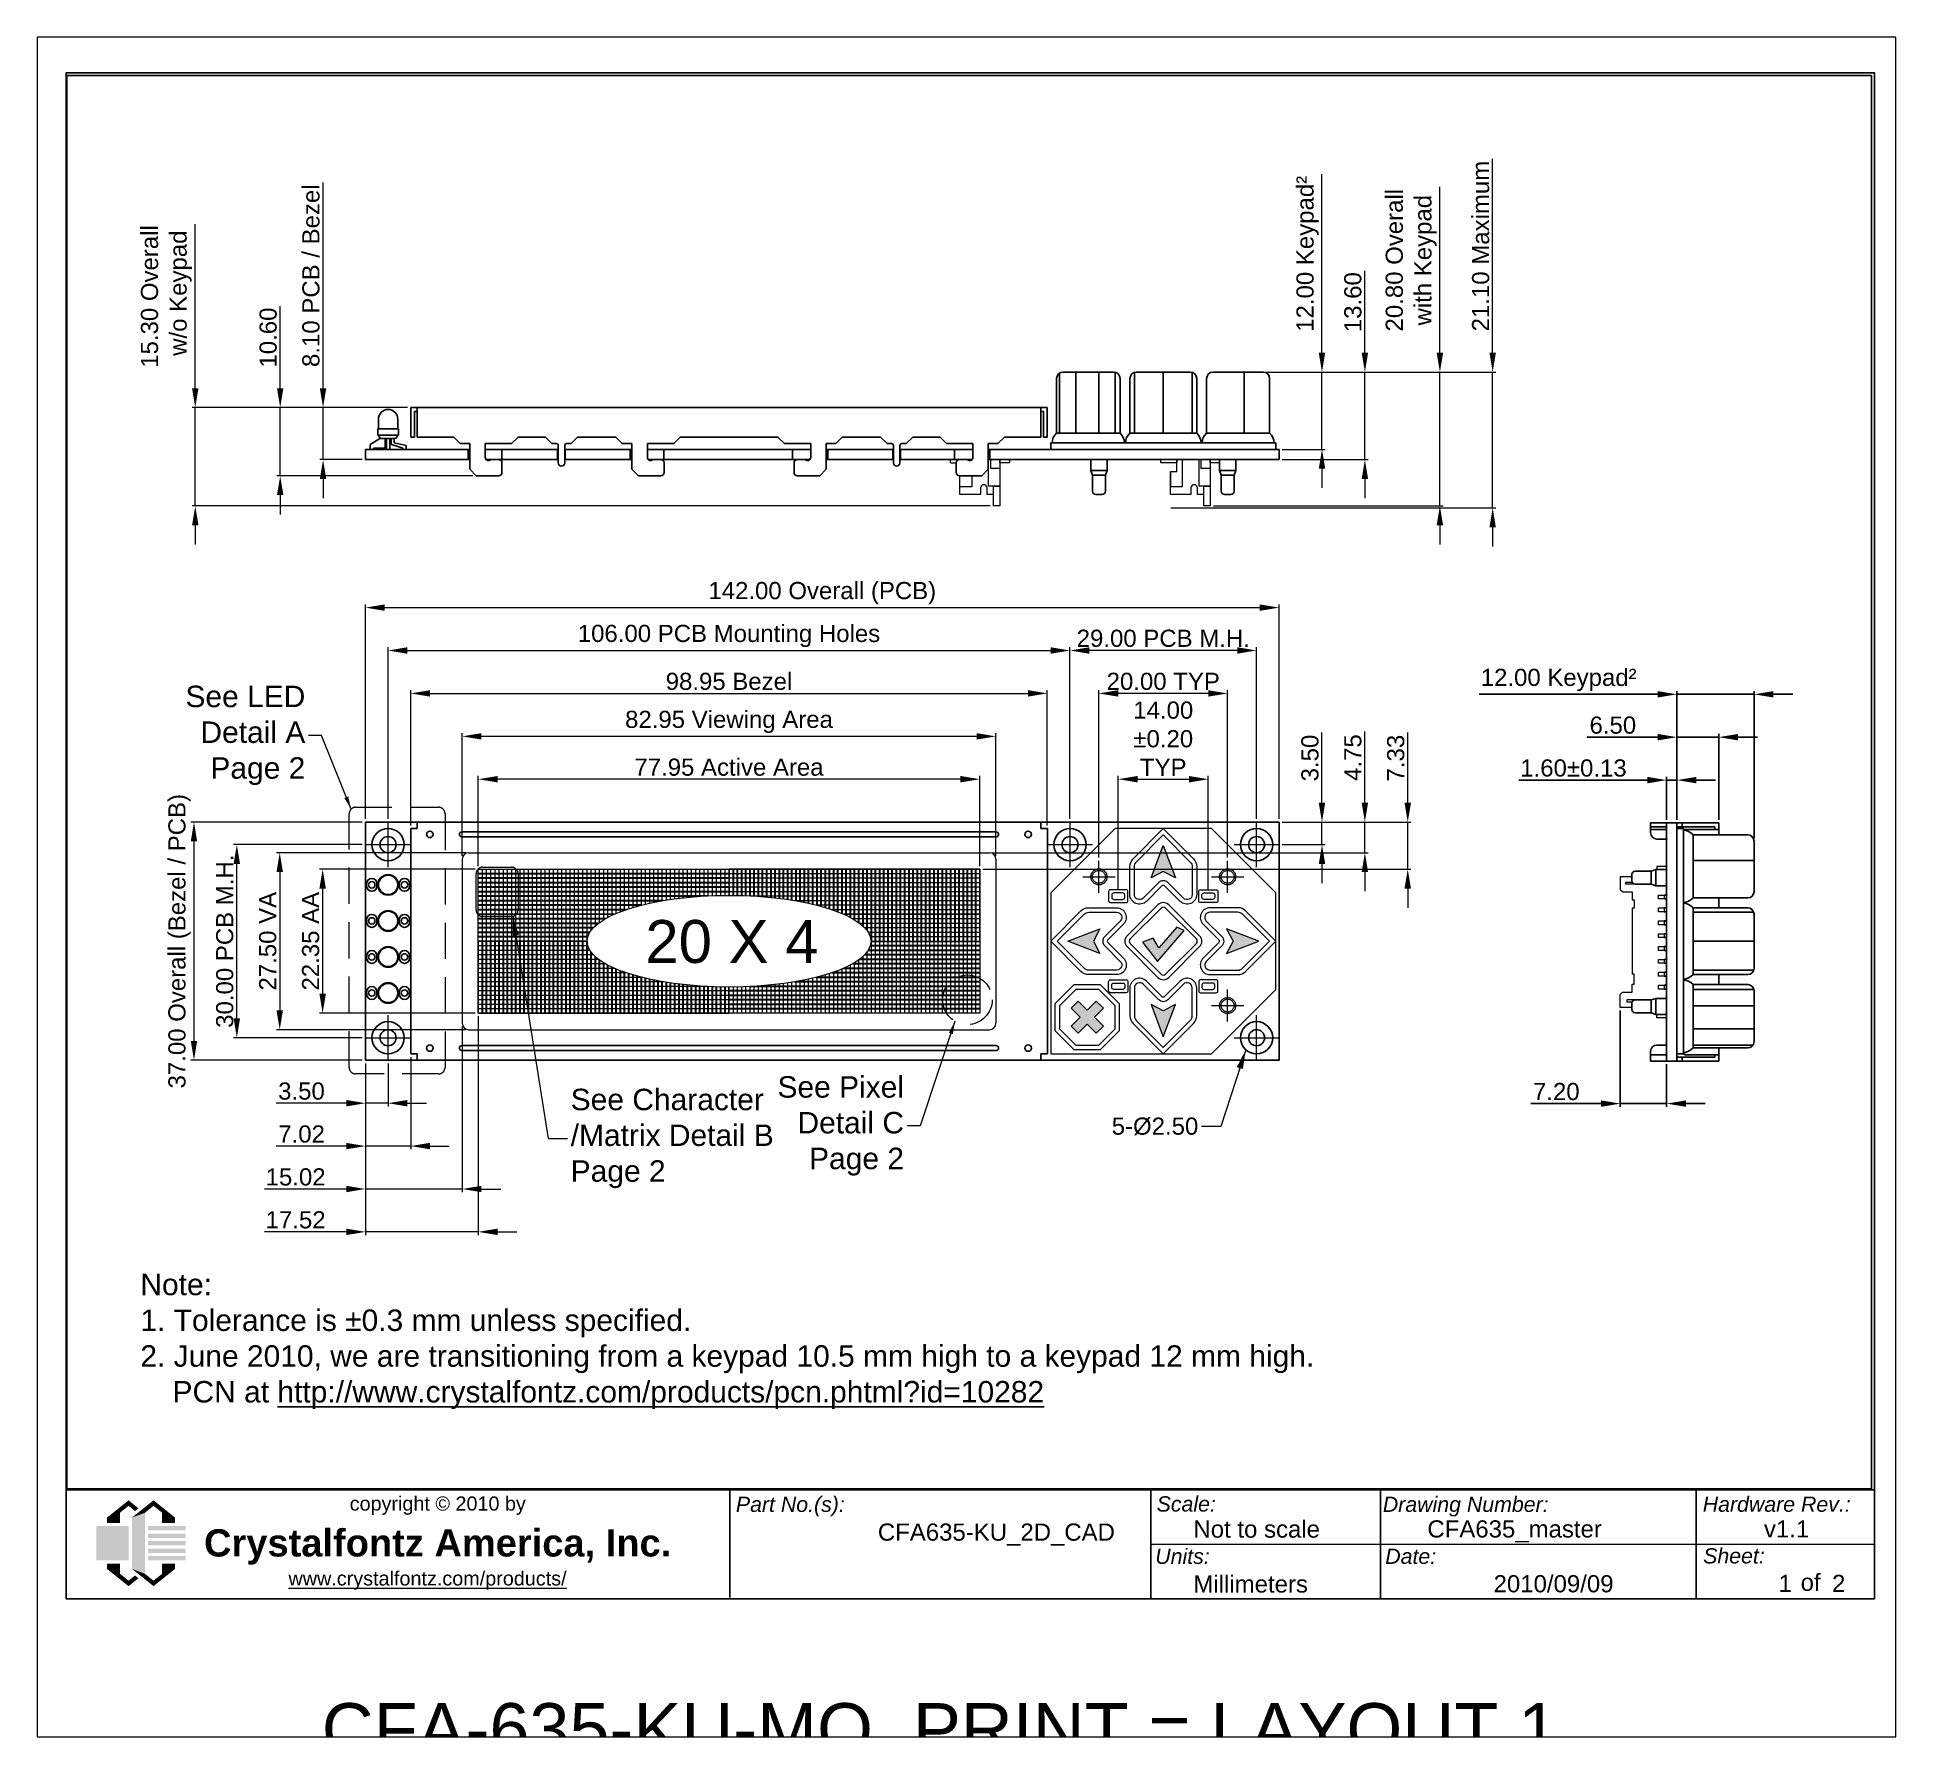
# Paper-space layout 'Page 1' of a CAD drawing. Extents: x 40 to 256, y 22 to 220.
# The model-space entities are those that its viewports show. They can reach past a viewport. Long polylines and large blocks are cut down to what shows.
import ezdxf

# ---------------------------------------------------------------- set-up
doc = ezdxf.new("R2010")
doc.units = 0
for name, pattern in [('CENTER2', [28.575, 19.05, -3.175, 3.175, -3.175]), ('DASHED', [0.75, 0.5, -0.25]), ('HIDDEN2', [4.7625, 3.175, -1.5875])]:
    doc.linetypes.add(name, pattern=pattern)
doc.layers.get('0').update_dxf_attribs({"linetype": 'CONTINUOUS'})
doc.layers.get('DEFPOINTS').update_dxf_attribs({"color": 252, "linetype": 'CONTINUOUS'})
for name, color, linetype, lineweight in [('-Dim_mm', 5, 'CONTINUOUS', 13), ('-Text', 7, 'CONTINUOUS', 9), ('AA Detail', 6, 'CONTINUOUS', 20), ('ACTIVE_AREA', 6, 'CONTINUOUS', 0), ('CENTER', 1, 'CENTER2', 9), ('Detail Circle', 132, 'HIDDEN2', 20), ('Thin', 7, 'CONTINUOUS', 0), ('VIEW_AREA', 44, 'CONTINUOUS', 20)]:
    doc.layers.add(name, color=color, linetype=linetype, lineweight=lineweight)
for name, color, linetype in [('Border-MO', 5, 'CONTINUOUS'), ('BZL', 7, 'CONTINUOUS'), ('KEYPAD', 253, 'CONTINUOUS'), ('LED', 7, 'CONTINUOUS'), ('OBJ', 7, 'CONTINUOUS'), ('PCB', 94, 'CONTINUOUS'), ('Red Logo', 1, 'CONTINUOUS'), ('TEXT', 5, 'CONTINUOUS')]:
    doc.layers.add(name, color=color, linetype=linetype)
doc.layers.add('VIEWPORT', color=8, linetype='CONTINUOUS', plot=False)
doc.styles.get("Standard").update_dxf_attribs({"font": 'ARIAL.TTF'})
doc.styles.add('STYLE1', font='ARIAL.TTF')
doc.dimstyles.new('10x LO_mm', dxfattribs={"dimtxt": 2.6666, "dimasz": 2, "dimexe": 0.5, "dimexo": 0.5, "dimgap": 0.5, "dimtad": 1, "dimlfac": 0.1, "dimzin": 4, "dimdsep": 46, "dimtxsty": 'STYLE1', "dimcen": -2.5, "dimclrd": 256, "dimclre": 256, "dimclrt": 256, "dimadec": 0, "dimazin": 0, "dimtp": 0.5, "dimtm": 0.5, "dimtfac": 1, "dimtmove": 0, "dimatfit": 1, "dimfxl": 0, "dimtolj": 1, "dimtzin": 0, "dimlwd": -1, "dimlwe": -1, "dimarcsym": 0})
doc.dimstyles.new('LO_mm', dxfattribs={"dimtxt": 2.6666, "dimasz": 3, "dimexe": 0.5, "dimexo": 0.5, "dimgap": 0.5, "dimtad": 1, "dimzin": 4, "dimdsep": 46, "dimtxsty": 'STYLE1', "dimcen": -2.5, "dimclrd": 256, "dimclre": 256, "dimclrt": 256, "dimadec": 0, "dimazin": 0, "dimtp": 0.5, "dimtm": 0.5, "dimtfac": 1, "dimtmove": 0, "dimatfit": 1, "dimfxl": 0, "dimtolj": 1, "dimtzin": 0, "dimlwd": -1, "dimlwe": -1, "dimarcsym": 0})

psp = doc.layouts.new('Page 1')

msp = doc.modelspace()

# ---------------------------------------------------------------- texts
at = {"layer": '-Dim_mm', "insert": (572.697, 111.067), "char_height": 2.6666, "attachment_point": 6, "style": 'STYLE1'}
msp.add_mtext('\\A1;5-%%C2.50', dxfattribs=at)
at = {"layer": '-Text', "style": 'STYLE1'}
msp.add_text('20 X 4', height=6.6666, dxfattribs=at).set_placement((486.744, 136.475))
at = {"layer": '-Text', "char_height": 3.3333, "style": 'STYLE1'}
for s, insert, attachment_point in [('See LED\\PDetail A\\PPage 2', (433.899, 171.824), 6), ('See Pixel\\PDetail C\\PPage 2', (526.956, 111.151), 6), ('See Character \\P/Matrix Detail B\\PPage 2', (475.144, 109.199), 4)]:
    msp.add_mtext(s, dxfattribs=dict(at, insert=insert, attachment_point=attachment_point))
at = {"insert": (408.256, 88.184), "char_height": 3.3333, "width": 186.6987, "attachment_point": 1}
msp.add_mtext('\\pi-7.5,l7.5,t7.5;{\\C7;Note:\\P1. Tolerance is %%P0.3 mm unless specified.\\P\\pi-5,l5;2. June 2010, we are transitioning from a keypad 10.5 mm high to a keypad 12 mm high. PCN at \\L\\C5;http://www.crystalfontz.com/products/pcn.phtml?id=10282\\l\\C7;\\P }', dxfattribs=at)
at = {"layer": 'DEFPOINTS', "insert": (532.538, 21.467), "char_height": 8, "width": 200.32533, "attachment_point": 2}
msp.add_mtext('CFA-635-KU-MO  PRINT = LAYOUT 1', dxfattribs=at)

# ---------------------------------------------------------------- blocks, each defined once
blk = doc.blocks.new('CFA_BORDER')
at = {"layer": 'Border-MO'}
for p, q in [((210.82, 12.7), (0, 12.7)), ((77.39, 0.16), (77.39, 12.7)), ((126.45, 12.66), (126.45, 0)), ((153.22, 0), (153.22, 12.7)), ((190.04, 0), (190.04, 12.7)), ((210.82, 6.35), (126.45, 6.33))]:
    blk.add_line(p, q, dxfattribs=at)
blk.add_lwpolyline([(0, 0), (210.82, 0), (210.82, 177.8), (0, 177.8)], close=True, dxfattribs=at)
at = {"layer": 'Red Logo'}
for points in [[(4.78, 9.47), (7.28, 11.47), (6.28, 10.03), (7.28, 10.83)], [(7.28, 10.83), (8.03, 10.22), (7.28, 11.47), (8.43, 10.54)], [(7.69, 9.47), (10.19, 11.47), (9.19, 10.03), (10.19, 10.83)], [(10.19, 10.83), (10.19, 11.47), (11.69, 9.63), (12.69, 9.47)], [(6.28, 8.84), (4.78, 8.84), (6.28, 10.03), (4.78, 9.47)], [(7.69, 9.47), (7.69, 3.47), (9.19, 10.03), (9.19, 2.91)], [(11.19, 8.84), (11.19, 10.03), (11.69, 8.84), (11.69, 9.63)], [(11.69, 8.84), (11.69, 9.63), (12.69, 8.84), (12.69, 9.47)], [(3.53, 8.47), (7.31, 8.47), (3.53, 4.47), (7.31, 4.47)], [(9.56, 7.97), (9.56, 8.47), (13.94, 7.97), (13.94, 8.47)], [(9.56, 7.59), (9.56, 7.09), (13.94, 7.59), (13.94, 7.09)], [(9.56, 6.72), (9.56, 6.22), (13.94, 6.72), (13.94, 6.22)], [(9.56, 5.34), (9.56, 5.84), (13.94, 5.34), (13.94, 5.84)], [(9.56, 4.47), (9.56, 4.97), (13.94, 4.47), (13.94, 4.97)], [(4.78, 4.09), (6.28, 4.09), (4.78, 3.47), (6.28, 2.91)], [(4.78, 3.47), (7.28, 1.47), (6.28, 2.91), (7.28, 2.11)], [(7.28, 1.47), (7.28, 2.11), (8.43, 2.39), (8.03, 2.71)], [(7.69, 3.47), (10.19, 1.47), (9.19, 2.91), (10.19, 2.11)], [(10.19, 1.47), (10.19, 2.11), (12.69, 3.47), (11.69, 3.31)], [(11.19, 4.09), (11.69, 4.09), (11.19, 2.91), (11.69, 3.31)], [(11.69, 4.09), (11.69, 3.31), (12.69, 4.09), (12.69, 3.47)]]:
    blk.add_solid(points, dxfattribs=at)
at = {"layer": '-Text', "attachment_point": 1}
for s, insert, char_height, width in [('copyright © 2010 by', (33.06, 11.92), 1.65, 20.9522), ('{\\fArial|b0|i1|c0|p34;Part No.(s):}', (78.08, 11.9), 1.778, 12.9428), ('{\\fArial|b0|i1|c0|p34;Scale:}', (127.13, 11.94), 1.778, 5.7923), ('{\\fArial|b0|i1|c0|p34;Drawing Number:}', (153.5, 11.9), 1.778, 20.0474), ('{\\fArial|b0|i1|c0|p34;Hardware Rev.:}', (190.79, 11.91), 1.778, 17.4127), ('{\\fArial|b1|i0|c0|p34;Crystalfontz America, Inc.}', (16.08, 8.1), 3.175, 54.6748), ('{\\fArial|b0|i1|c0|p34;Units:}', (126.97, 5.84), 1.778, 5.7923), ('{\\fArial|b0|i1|c0|p34;Date:}', (153.78, 5.84), 1.778, 6.5003), ('{\\fArial|b0|i1|c0|p34;Sheet:}', (190.84, 5.89), 1.778, 6.8164), ('{\\Lwww.crystalfontz.com/products/}', (25.92, 3.2), 1.651, 34.0431), ('of', (202.2, 2.92), 2, 2.8831)]:
    blk.add_mtext(s, dxfattribs=dict(at, insert=insert, char_height=char_height, width=width))
blk = doc.blocks.new('Cfontz_Border')
at = {"layer": '-Text'}
blk.add_blockref('CFA_BORDER', (0, 0), dxfattribs=at)
for tag, p in [('CFAH1234X-XXX-XX', (94.64, 9.76)), ('CFAH1234X-XXX-XX', (94.64, 6.77)), ('NOT_TO_SCALE', (131.42, 7.12)), ('CFAH1234X_MASTER', (158.69, 7.14)), ('VA', (197.93, 7.14)), ('CFAH1234X-XXX-XX', (94.64, 3.79)), ('CFAH1234X-XXX-XX', (94.64, 0.74)), ('MILLIMETERS', (131.42, 0.72)), ('2008/01/01', (166.41, 0.75)), ('1', (199.64, 0.79)), ('1', (205.86, 0.79))]:
    blk.add_attdef(tag, p, '', height=2, dxfattribs=at)
blk = doc.blocks.new('*D63')
at = {"layer": 'DEFPOINTS', "color": 0}
for p in [(647.09, 164.88), (645.49, 158.22), (647.09, 158.22)]:
    blk.add_point(p, dxfattribs=at)
at = {"layer": 'TEXT'}
for p, q in [((642.49, 164.88), (622.52, 164.88)), ((645.49, 158.72), (645.49, 165.38)), ((647.09, 164.88), (645.49, 164.88)), ((647.09, 158.72), (647.09, 165.38)), ((650.09, 164.88), (653.09, 164.88))]:
    blk.add_line(p, q, dxfattribs=at)
for points in [[(642.49, 165.38), (642.49, 164.38), (645.49, 164.88)], [(650.09, 165.38), (650.09, 164.38), (647.09, 164.88)]]:
    blk.add_solid(points, dxfattribs=at)
at = {"layer": 'TEXT', "insert": (631.01, 166.75), "char_height": 2.6666, "attachment_point": 5, "style": 'STYLE1'}
blk.add_mtext('\\A1;1.60%%p0.13', dxfattribs=at)
blk = doc.blocks.new('*D64')
at = {"layer": 'DEFPOINTS', "color": 0}
for p in [(653.59, 171.55), (647.09, 158.22), (653.59, 158.22)]:
    blk.add_point(p, dxfattribs=at)
at = {"layer": 'TEXT'}
for p, q in [((644.09, 171.55), (633.16, 171.55)), ((647.09, 158.72), (647.09, 172.05)), ((653.59, 171.55), (647.09, 171.55)), ((653.59, 158.72), (653.59, 172.05)), ((656.59, 171.55), (659.59, 171.55))]:
    blk.add_line(p, q, dxfattribs=at)
for points in [[(644.09, 172.05), (644.09, 171.05), (647.09, 171.55)], [(656.59, 172.05), (656.59, 171.05), (653.59, 171.55)]]:
    blk.add_solid(points, dxfattribs=at)
at = {"layer": 'TEXT', "insert": (637.13, 173.41), "char_height": 2.667, "attachment_point": 5, "style": 'STYLE1'}
blk.add_mtext('\\A1;6.50 ', dxfattribs=at)
blk = doc.blocks.new('va')
at = {"layer": 'VIEW_AREA'}
for p, q in [((453.83, 176.9), (534.78, 176.9)), ((452.83, 175.9), (452.83, 150.4)), ((535.78, 175.9), (535.78, 150.4)), ((453.83, 149.4), (534.78, 149.4))]:
    blk.add_line(p, q, dxfattribs=at)
for centre, start, end in [((453.83, 175.9), 90, 180), ((534.78, 175.9), 0, 90), ((453.83, 150.4), 180, 270), ((534.78, 150.4), 270, 0)]:
    blk.add_arc(centre, 1, start, end, dxfattribs=at)
blk = doc.blocks.new('bezel')
at = {"layer": 'BZL'}
for p, q in [((444.83, 180.65), (444.83, 145.65)), ((445.83, 180.65), (444.83, 180.65)), ((445.83, 181.65), (542.78, 181.65)), ((445.83, 181.65), (445.83, 180.65)), ((535.8, 180.15), (452.8, 180.15)), ((535.8, 179.35), (452.8, 179.35)), ((542.78, 181.65), (542.78, 180.65)), ((542.78, 180.65), (543.78, 180.65)), ((543.78, 180.65), (543.78, 145.65)), ((444.83, 145.65), (445.83, 145.65)), ((445.83, 144.65), (445.83, 145.65)), ((445.83, 144.65), (542.78, 144.65)), ((535.8, 146.95), (452.8, 146.95)), ((535.8, 146.15), (452.8, 146.15)), ((542.78, 144.65), (542.78, 145.65)), ((542.78, 145.65), (543.78, 145.65))]:
    blk.add_line(p, q, dxfattribs=at)
for centre in [(447.8, 179.75), (540.8, 179.75), (447.8, 146.55), (540.8, 146.55)]:
    blk.add_circle(centre, 0.5, dxfattribs=at)
for centre, start, end in [((452.8, 179.75), 90, 270), ((535.8, 179.75), 270, 90), ((452.8, 146.55), 90, 270), ((535.8, 146.55), 270, 90)]:
    blk.add_arc(centre, 0.4, start, end, dxfattribs=at)
at = {"layer": 'BZL', "linetype": 'ByBlock'}
blk.add_point((444.83, 179.29), dxfattribs=at)
blk = doc.blocks.new('*D90')
at = {"layer": '-Dim_mm'}
for p, q in [((552.75, 158.85), (552.75, 185.52)), ((578.75, 185.02), (555.75, 185.02)), ((581.75, 158.85), (581.75, 185.52))]:
    blk.add_line(p, q, dxfattribs=at)
for points in [[(555.75, 185.52), (555.75, 184.52), (552.75, 185.02)], [(578.75, 185.52), (578.75, 184.52), (581.75, 185.02)]]:
    blk.add_solid(points, dxfattribs=at)
at = {"layer": 'DEFPOINTS', "color": 0}
for p in [(552.75, 185.02), (552.75, 158.35), (581.75, 158.35)]:
    blk.add_point(p, dxfattribs=at)
at = {"layer": '-Dim_mm', "insert": (567.25, 186.9), "char_height": 2.6666, "attachment_point": 5, "style": 'STYLE1'}
blk.add_mtext('\\A1;29.00 PCB M.H.', dxfattribs=at)
blk = doc.blocks.new('*D91')
at = {"layer": '-Dim_mm'}
for p, q in [((557.25, 152.85), (557.25, 178.85)), ((574.25, 178.35), (560.25, 178.35)), ((577.25, 152.85), (577.25, 178.85))]:
    blk.add_line(p, q, dxfattribs=at)
for points in [[(560.25, 178.85), (560.25, 177.85), (557.25, 178.35)], [(574.25, 178.85), (574.25, 177.85), (577.25, 178.35)]]:
    blk.add_solid(points, dxfattribs=at)
at = {"layer": 'DEFPOINTS', "color": 0}
for p in [(557.25, 178.35), (557.25, 152.35), (577.25, 152.35)]:
    blk.add_point(p, dxfattribs=at)
at = {"layer": '-Dim_mm', "insert": (567.25, 180.21), "char_height": 2.6666, "attachment_point": 5, "style": 'STYLE1'}
blk.add_mtext('\\A1;20.00 TYP', dxfattribs=at)
blk = doc.blocks.new('*D92')
at = {"layer": '-Dim_mm'}
for p, q in [((591.92, 161.35), (591.92, 172.27)), ((585.75, 158.35), (592.42, 158.35)), ((591.92, 154.85), (591.92, 158.35)), ((585.75, 154.85), (592.42, 154.85)), ((591.92, 151.85), (591.92, 148.85))]:
    blk.add_line(p, q, dxfattribs=at)
for points in [[(591.42, 161.35), (592.42, 161.35), (591.92, 158.35)], [(591.42, 151.85), (592.42, 151.85), (591.92, 154.85)]]:
    blk.add_solid(points, dxfattribs=at)
at = {"layer": 'DEFPOINTS', "color": 0}
for p in [(585.25, 158.35), (591.92, 158.35), (585.25, 154.85)]:
    blk.add_point(p, dxfattribs=at)
at = {"layer": '-Dim_mm', "insert": (590.06, 168.31), "char_height": 2.667, "attachment_point": 5, "rotation": 90, "style": 'STYLE1'}
blk.add_mtext('\\A1;3.50', dxfattribs=at)
blk = doc.blocks.new('*D93')
at = {"layer": '-Dim_mm'}
for p, q in [((598.59, 161.35), (598.59, 172.41)), ((585.75, 158.35), (599.09, 158.35)), ((598.59, 153.6), (598.59, 158.35)), ((540.73, 153.6), (599.09, 153.6)), ((598.59, 150.6), (598.59, 147.6))]:
    blk.add_line(p, q, dxfattribs=at)
for points in [[(598.09, 161.35), (599.09, 161.35), (598.59, 158.35)], [(598.09, 150.6), (599.09, 150.6), (598.59, 153.6)]]:
    blk.add_solid(points, dxfattribs=at)
at = {"layer": 'DEFPOINTS', "color": 0}
for p in [(585.25, 158.35), (598.59, 158.35), (540.23, 153.6)]:
    blk.add_point(p, dxfattribs=at)
at = {"layer": '-Dim_mm', "insert": (596.73, 168.38), "char_height": 2.667, "attachment_point": 5, "rotation": 90, "style": 'STYLE1'}
blk.add_mtext('\\A1;4.75', dxfattribs=at)
blk = doc.blocks.new('*D94')
at = {"layer": '-Dim_mm'}
for p, q in [((605.25, 161.35), (605.25, 172.26)), ((585.75, 158.35), (605.75, 158.35)), ((605.25, 151.03), (605.25, 158.35)), ((539.23, 151.03), (605.75, 151.03)), ((605.25, 148.03), (605.25, 145.03))]:
    blk.add_line(p, q, dxfattribs=at)
for points in [[(604.75, 161.35), (605.75, 161.35), (605.25, 158.35)], [(604.75, 148.03), (605.75, 148.03), (605.25, 151.03)]]:
    blk.add_solid(points, dxfattribs=at)
at = {"layer": 'DEFPOINTS', "color": 0}
for p in [(585.25, 158.35), (605.25, 158.35), (538.73, 151.03)]:
    blk.add_point(p, dxfattribs=at)
at = {"layer": '-Dim_mm', "insert": (603.39, 168.3), "char_height": 2.667, "attachment_point": 5, "rotation": 90, "style": 'STYLE1'}
blk.add_mtext('\\A1;7.33', dxfattribs=at)
blk = doc.blocks.new('*D95')
at = {"layer": '-Dim_mm'}
for p, q in [((443.25, 120.85), (443.25, 114.18)), ((446.75, 120.85), (446.75, 114.18)), ((440.25, 114.68), (429.34, 114.68)), ((446.75, 114.68), (443.25, 114.68)), ((449.75, 114.68), (452.75, 114.68))]:
    blk.add_line(p, q, dxfattribs=at)
for points in [[(440.25, 115.18), (440.25, 114.18), (443.25, 114.68)], [(449.75, 115.18), (449.75, 114.18), (446.75, 114.68)]]:
    blk.add_solid(points, dxfattribs=at)
at = {"layer": 'DEFPOINTS', "color": 0}
for p in [(443.25, 121.35), (446.75, 121.35), (443.25, 114.68)]:
    blk.add_point(p, dxfattribs=at)
at = {"layer": '-Dim_mm', "insert": (433.3, 116.55), "char_height": 2.667, "attachment_point": 5, "style": 'STYLE1'}
blk.add_mtext('\\A1;3.50', dxfattribs=at)
blk = doc.blocks.new('*D96')
at = {"layer": '-Dim_mm'}
for p, q in [((450.28, 121.85), (450.28, 107.52)), ((443.25, 120.85), (443.25, 107.52)), ((440.25, 108.02), (429.38, 108.02)), ((450.28, 108.02), (443.25, 108.02)), ((453.28, 108.02), (456.28, 108.02))]:
    blk.add_line(p, q, dxfattribs=at)
for points in [[(440.25, 108.52), (440.25, 107.52), (443.25, 108.02)], [(453.28, 108.52), (453.28, 107.52), (450.28, 108.02)]]:
    blk.add_solid(points, dxfattribs=at)
at = {"layer": 'DEFPOINTS', "color": 0}
for p in [(443.25, 121.35), (450.28, 122.35), (443.25, 108.02)]:
    blk.add_point(p, dxfattribs=at)
at = {"layer": '-Dim_mm', "insert": (433.32, 109.88), "char_height": 2.667, "attachment_point": 5, "style": 'STYLE1'}
blk.add_mtext('\\A1;7.02', dxfattribs=at)
blk = doc.blocks.new('*D97')
at = {"layer": '-Dim_mm'}
for p, q in [((458.28, 126.6), (458.28, 100.85)), ((443.25, 120.85), (443.25, 100.85)), ((440.25, 101.35), (427.53, 101.35)), ((458.28, 101.35), (443.25, 101.35)), ((461.28, 101.35), (464.28, 101.35))]:
    blk.add_line(p, q, dxfattribs=at)
for points in [[(440.25, 101.85), (440.25, 100.85), (443.25, 101.35)], [(461.28, 101.85), (461.28, 100.85), (458.28, 101.35)]]:
    blk.add_solid(points, dxfattribs=at)
at = {"layer": 'DEFPOINTS', "color": 0}
for p in [(458.28, 127.1), (443.25, 121.35), (443.25, 101.35)]:
    blk.add_point(p, dxfattribs=at)
at = {"layer": '-Dim_mm', "insert": (432.39, 103.21), "char_height": 2.667, "attachment_point": 5, "style": 'STYLE1'}
blk.add_mtext('\\A1;15.02', dxfattribs=at)
blk = doc.blocks.new('*D98')
at = {"layer": '-Dim_mm'}
for p, q in [((460.78, 128.18), (460.78, 94.19)), ((443.25, 120.85), (443.25, 94.19)), ((440.25, 94.69), (427.53, 94.69)), ((460.78, 94.69), (443.25, 94.69)), ((463.78, 94.69), (466.78, 94.69))]:
    blk.add_line(p, q, dxfattribs=at)
for points in [[(440.25, 95.19), (440.25, 94.19), (443.25, 94.69)], [(463.78, 95.19), (463.78, 94.19), (460.78, 94.69)]]:
    blk.add_solid(points, dxfattribs=at)
at = {"layer": 'DEFPOINTS', "color": 0}
for p in [(460.78, 128.68), (443.25, 121.35), (443.25, 94.69)]:
    blk.add_point(p, dxfattribs=at)
at = {"layer": '-Dim_mm', "insert": (432.39, 96.55), "char_height": 2.667, "attachment_point": 5, "style": 'STYLE1'}
blk.add_mtext('\\A1;17.52', dxfattribs=at)
blk = doc.blocks.new('*D65')
at = {"layer": '-Dim_mm'}
for p, q in [((460.28, 151.03), (436.09, 151.03)), ((436.59, 148.03), (436.59, 131.68)), ((460.28, 128.68), (436.09, 128.68))]:
    blk.add_line(p, q, dxfattribs=at)
for points in [[(436.09, 148.03), (437.09, 148.03), (436.59, 151.03)], [(436.09, 131.68), (437.09, 131.68), (436.59, 128.68)]]:
    blk.add_solid(points, dxfattribs=at)
at = {"layer": 'DEFPOINTS', "color": 0}
for p in [(460.78, 151.03), (436.59, 128.68), (460.78, 128.68)]:
    blk.add_point(p, dxfattribs=at)
at = {"layer": '-Dim_mm', "insert": (434.73, 139.85), "char_height": 2.6666, "attachment_point": 5, "rotation": 90, "style": 'STYLE1'}
blk.add_mtext('\\A1;22.35 AA', dxfattribs=at)
blk = doc.blocks.new('*D66')
at = {"layer": '-Dim_mm'}
for p, q in [((458.78, 153.6), (429.42, 153.6)), ((429.92, 150.6), (429.92, 129.1)), ((458.78, 126.1), (429.42, 126.1))]:
    blk.add_line(p, q, dxfattribs=at)
for points in [[(429.42, 150.6), (430.42, 150.6), (429.92, 153.6)], [(429.42, 129.1), (430.42, 129.1), (429.92, 126.1)]]:
    blk.add_solid(points, dxfattribs=at)
at = {"layer": 'DEFPOINTS', "color": 0}
for p in [(459.28, 153.6), (429.92, 126.1), (459.28, 126.1)]:
    blk.add_point(p, dxfattribs=at)
at = {"layer": '-Dim_mm', "insert": (428.06, 139.85), "char_height": 2.6666, "attachment_point": 5, "rotation": 90, "style": 'STYLE1'}
blk.add_mtext('\\A1;27.50 VA', dxfattribs=at)
blk = doc.blocks.new('*D67')
at = {"layer": '-Dim_mm'}
for p, q in [((442.75, 154.85), (422.75, 154.85)), ((423.25, 127.85), (423.25, 151.85)), ((442.75, 124.85), (422.75, 124.85))]:
    blk.add_line(p, q, dxfattribs=at)
for points in [[(422.75, 151.85), (423.75, 151.85), (423.25, 154.85)], [(422.75, 127.85), (423.75, 127.85), (423.25, 124.85)]]:
    blk.add_solid(points, dxfattribs=at)
at = {"layer": 'DEFPOINTS', "color": 0}
for p in [(423.25, 154.85), (443.25, 154.85), (443.25, 124.85)]:
    blk.add_point(p, dxfattribs=at)
at = {"layer": '-Dim_mm', "insert": (421.38, 139.85), "char_height": 2.6666, "attachment_point": 5, "rotation": 90, "style": 'STYLE1'}
blk.add_mtext('\\A1;30.00 PCB M.H.', dxfattribs=at)
blk = doc.blocks.new('*D68')
at = {"layer": '-Dim_mm'}
for p, q in [((442.75, 158.35), (416.09, 158.35)), ((416.59, 155.35), (416.59, 124.35)), ((442.75, 121.35), (416.09, 121.35))]:
    blk.add_line(p, q, dxfattribs=at)
for points in [[(416.09, 155.35), (417.09, 155.35), (416.59, 158.35)], [(416.09, 124.35), (417.09, 124.35), (416.59, 121.35)]]:
    blk.add_solid(points, dxfattribs=at)
at = {"layer": 'DEFPOINTS', "color": 0}
for p in [(443.25, 158.35), (416.59, 121.35), (443.25, 121.35)]:
    blk.add_point(p, dxfattribs=at)
at = {"layer": '-Dim_mm', "insert": (414.34, 139.85), "char_height": 2.6666, "attachment_point": 5, "rotation": 90, "style": 'STYLE1'}
blk.add_mtext('\\A1;37.00 Overall (Bezel / PCB)', dxfattribs=at)
blk = doc.blocks.new('*D69')
at = {"layer": '-Dim_mm'}
for p, q in [((460.78, 151.53), (460.78, 165.52)), ((535.73, 165.02), (463.78, 165.02)), ((538.73, 151.53), (538.73, 165.52))]:
    blk.add_line(p, q, dxfattribs=at)
for points in [[(463.78, 165.52), (463.78, 164.52), (460.78, 165.02)], [(535.73, 165.52), (535.73, 164.52), (538.73, 165.02)]]:
    blk.add_solid(points, dxfattribs=at)
at = {"layer": 'DEFPOINTS', "color": 0}
for p in [(460.78, 165.02), (460.78, 151.03), (538.73, 151.03)]:
    blk.add_point(p, dxfattribs=at)
at = {"layer": '-Dim_mm', "insert": (499.75, 166.88), "char_height": 2.6666, "attachment_point": 5, "style": 'STYLE1'}
blk.add_mtext('\\A1;77.95 Active Area', dxfattribs=at)
blk = doc.blocks.new('*D70')
at = {"layer": '-Dim_mm'}
for p, q in [((458.28, 153.1), (458.28, 172.18)), ((538.23, 171.68), (461.28, 171.68)), ((541.23, 153.1), (541.23, 172.18))]:
    blk.add_line(p, q, dxfattribs=at)
for points in [[(461.28, 172.18), (461.28, 171.18), (458.28, 171.68)], [(538.23, 172.18), (538.23, 171.18), (541.23, 171.68)]]:
    blk.add_solid(points, dxfattribs=at)
at = {"layer": 'DEFPOINTS', "color": 0}
for p in [(458.28, 171.68), (458.28, 152.6), (541.23, 152.6)]:
    blk.add_point(p, dxfattribs=at)
at = {"layer": '-Dim_mm', "insert": (499.75, 173.92), "char_height": 2.6666, "attachment_point": 5, "style": 'STYLE1'}
blk.add_mtext('\\A1;82.95 Viewing Area', dxfattribs=at)
blk = doc.blocks.new('*D71')
at = {"layer": '-Dim_mm'}
for p, q in [((450.28, 157.85), (450.28, 178.85)), ((453.28, 178.35), (546.23, 178.35)), ((549.23, 157.85), (549.23, 178.85))]:
    blk.add_line(p, q, dxfattribs=at)
for points in [[(453.28, 178.85), (453.28, 177.85), (450.28, 178.35)], [(546.23, 178.85), (546.23, 177.85), (549.23, 178.35)]]:
    blk.add_solid(points, dxfattribs=at)
at = {"layer": 'DEFPOINTS', "color": 0}
for p in [(549.23, 178.35), (450.28, 157.35), (549.23, 157.35)]:
    blk.add_point(p, dxfattribs=at)
at = {"layer": '-Dim_mm', "insert": (499.75, 180.21), "char_height": 2.6666, "attachment_point": 5, "style": 'STYLE1'}
blk.add_mtext('\\A1;98.95 Bezel', dxfattribs=at)
blk = doc.blocks.new('*D72')
at = {"layer": '-Dim_mm'}
for p, q in [((446.75, 158.85), (446.75, 185.52)), ((449.75, 185.02), (549.75, 185.02)), ((552.75, 158.85), (552.75, 185.52))]:
    blk.add_line(p, q, dxfattribs=at)
for points in [[(449.75, 185.52), (449.75, 184.52), (446.75, 185.02)], [(549.75, 185.52), (549.75, 184.52), (552.75, 185.02)]]:
    blk.add_solid(points, dxfattribs=at)
at = {"layer": 'DEFPOINTS', "color": 0}
for p in [(552.75, 185.02), (446.75, 158.35), (552.75, 158.35)]:
    blk.add_point(p, dxfattribs=at)
at = {"layer": '-Dim_mm', "insert": (499.75, 187.27), "char_height": 2.6666, "attachment_point": 5, "style": 'STYLE1'}
blk.add_mtext('\\A1;106.00 PCB Mounting Holes', dxfattribs=at)
blk = doc.blocks.new('*D73')
at = {"layer": '-Dim_mm'}
for p, q in [((443.25, 158.85), (443.25, 192.18)), ((446.25, 191.68), (582.25, 191.68)), ((585.25, 158.85), (585.25, 192.18))]:
    blk.add_line(p, q, dxfattribs=at)
for points in [[(446.25, 192.18), (446.25, 191.18), (443.25, 191.68)], [(582.25, 192.18), (582.25, 191.18), (585.25, 191.68)]]:
    blk.add_solid(points, dxfattribs=at)
at = {"layer": 'DEFPOINTS', "color": 0}
for p in [(585.25, 191.68), (443.25, 158.35), (585.25, 158.35)]:
    blk.add_point(p, dxfattribs=at)
at = {"layer": '-Dim_mm', "insert": (514.25, 193.93), "char_height": 2.6666, "attachment_point": 5, "style": 'STYLE1'}
blk.add_mtext('\\A1;142.00 Overall (PCB)', dxfattribs=at)
blk = doc.blocks.new('*D79')
at = {"layer": '-Dim_mm'}
for p, q in [((560.25, 147.85), (560.25, 165.52)), ((563.25, 165.02), (571.25, 165.02)), ((574.25, 147.85), (574.25, 165.52))]:
    blk.add_line(p, q, dxfattribs=at)
for points in [[(563.25, 165.52), (563.25, 164.52), (560.25, 165.02)], [(571.25, 165.52), (571.25, 164.52), (574.25, 165.02)]]:
    blk.add_solid(points, dxfattribs=at)
at = {"layer": 'DEFPOINTS', "color": 0}
for p in [(574.25, 165.02), (560.25, 147.35), (574.25, 147.35)]:
    blk.add_point(p, dxfattribs=at)
at = {"layer": '-Dim_mm', "insert": (567.25, 171.31), "char_height": 2.667, "attachment_point": 5, "style": 'STYLE1'}
blk.add_mtext('\\A1;14.00\\P%%P0.20\\PTYP', dxfattribs=at)
blk = doc.blocks.new('*D80')
at = {"layer": 'DEFPOINTS', "color": 0}
for p in [(638.29, 129.57), (645.49, 121.22), (638.29, 114.62)]:
    blk.add_point(p, dxfattribs=at)
at = {"layer": 'TEXT'}
for p, q in [((638.29, 129.07), (638.29, 114.12)), ((645.49, 120.72), (645.49, 114.12)), ((635.29, 114.62), (624.4, 114.62)), ((645.49, 114.62), (638.29, 114.62)), ((648.49, 114.62), (651.49, 114.62))]:
    blk.add_line(p, q, dxfattribs=at)
for points in [[(635.29, 115.12), (635.29, 114.12), (638.29, 114.62)], [(648.49, 115.12), (648.49, 114.12), (645.49, 114.62)]]:
    blk.add_solid(points, dxfattribs=at)
at = {"layer": 'TEXT', "insert": (628.34, 116.48), "char_height": 2.667, "attachment_point": 5, "style": 'STYLE1'}
blk.add_mtext('\\A1;7.20', dxfattribs=at)
blk = doc.blocks.new('*D81')
at = {"layer": 'DEFPOINTS', "color": 0}
for p in [(659.09, 178.21), (647.09, 158.22), (659.09, 155.38)]:
    blk.add_point(p, dxfattribs=at)
at = {"layer": 'TEXT'}
for p, q in [((644.09, 178.21), (616.33, 178.21)), ((647.09, 158.72), (647.09, 178.71)), ((659.09, 178.21), (647.09, 178.21)), ((659.09, 155.88), (659.09, 178.71)), ((662.09, 178.21), (665.09, 178.21))]:
    blk.add_line(p, q, dxfattribs=at)
for points in [[(644.09, 178.71), (644.09, 177.71), (647.09, 178.21)], [(662.09, 178.71), (662.09, 177.71), (659.09, 178.21)]]:
    blk.add_solid(points, dxfattribs=at)
at = {"layer": 'TEXT', "insert": (628.71, 180.44), "char_height": 2.6666, "attachment_point": 5, "style": 'STYLE1'}
blk.add_mtext('\\A1;12.00 Keypad²', dxfattribs=at)
blk = doc.blocks.new('A$C52C93853')
at = {"layer": 'BZL'}
for p, q in [((9.18, 9.6), (10.18, 10.6)), ((9.18, 9.6), (9.18, 5.6)), ((13.68, 10.6), (10.18, 10.6)), ((14.18, 10.1), (14.18, 8.6)), ((34.38, 9.6), (35.38, 10.6)), ((34.38, 9.6), (34.38, 5.6)), ((38.88, 10.6), (35.38, 10.6)), ((39.38, 10.1), (39.38, 8.6)), ((59.58, 10.1), (59.58, 8.6)), ((60.08, 10.6), (63.58, 10.6)), ((64.58, 9.6), (63.58, 10.6)), ((64.58, 9.6), (64.58, 5.6)), ((84.78, 10.1), (84.78, 8.6)), ((85.28, 10.6), (88.78, 10.6)), ((89.78, 9.6), (88.78, 10.6)), ((89.78, 9.6), (89.78, 5.6)), ((11.58, 7.75), (11.58, 5.6)), ((13.68, 8.1), (12.47, 8.1)), ((22.93, 5.9), (22.93, 8.6)), ((23.93, 5.9), (23.93, 8.6)), ((36.78, 7.75), (36.78, 5.6)), ((38.88, 8.1), (37.67, 8.1)), ((60.08, 8.1), (61.28, 8.1)), ((62.18, 7.75), (62.18, 5.6)), ((75.03, 5.9), (75.03, 8.6)), ((76.03, 5.9), (76.03, 8.6)), ((85.28, 8.1), (86.48, 8.1)), ((87.38, 7.75), (87.38, 5.6)), ((0, 4.6), (0, 0)), ((0.6, 4.6), (0, 4.6)), ((0.6, 4.6), (0.6, 0.6)), ((1, 4.6), (1, 0)), ((1, 4.6), (6.68, 4.6)), ((7.68, 5.6), (6.68, 4.6)), ((9.18, 5.6), (7.68, 5.6)), ((15.68, 5.6), (11.58, 5.6)), ((15.68, 5.6), (16.68, 4.6)), ((16.68, 4.6), (20.93, 4.6)), ((21.93, 5.6), (20.93, 4.6)), ((21.93, 5.6), (22.63, 5.6)), ((24.23, 5.6), (24.93, 5.6)), ((24.93, 5.6), (25.93, 4.6)), ((25.93, 4.6), (31.88, 4.6)), ((32.88, 5.6), (31.88, 4.6)), ((34.38, 5.6), (32.88, 5.6)), ((40.88, 5.6), (36.78, 5.6)), ((40.88, 5.6), (41.88, 4.6)), ((41.88, 4.6), (57.08, 4.6)), ((58.08, 5.6), (57.08, 4.6)), ((58.08, 5.6), (62.18, 5.6)), ((64.58, 5.6), (66.08, 5.6)), ((66.08, 5.6), (67.08, 4.6)), ((67.08, 4.6), (73.03, 4.6)), ((74.03, 5.6), (73.03, 4.6)), ((74.73, 5.6), (74.03, 5.6)), ((77.03, 5.6), (76.33, 5.6)), ((77.03, 5.6), (78.03, 4.6)), ((78.03, 4.6), (82.28, 4.6)), ((83.28, 5.6), (82.28, 4.6)), ((83.28, 5.6), (87.38, 5.6)), ((89.78, 5.6), (91.28, 5.6)), ((91.28, 5.6), (92.28, 4.6)), ((92.28, 4.6), (97.95, 4.6)), ((97.95, 4.6), (97.95, 0)), ((98.35, 4.6), (98.35, 0.6)), ((98.35, 4.6), (98.95, 4.6)), ((98.95, 4.6), (98.95, 0)), ((0, 0), (98.95, 0)), ((1, 0.6), (0.6, 0.6)), ((97.95, 0.6), (98.35, 0.6))]:
    blk.add_line(p, q, dxfattribs=at)
for centre, radius, start, end in [((13.68, 10.1), 0.5, 360, 90), ((23.43, 8.6), 0.5, 0, 180), ((38.88, 10.1), 0.5, 360, 90), ((60.08, 10.1), 0.5, 90, 180), ((75.53, 8.6), 0.5, 0, 180), ((85.28, 10.1), 0.5, 90, 180), ((12.08, 7.75), 0.5, 49.256, 180), ((12.47, 8.2), 0.1, 229.256, 270), ((13.68, 8.6), 0.5, 270, 360), ((22.63, 5.9), 0.3, 270, 0), ((24.23, 5.9), 0.3, 180, 270), ((37.28, 7.75), 0.5, 49.256, 180), ((37.67, 8.2), 0.1, 229.256, 270), ((38.88, 8.6), 0.5, 270, 360), ((60.08, 8.6), 0.5, 180, 270), ((61.28, 8.2), 0.1, 270, 310.744), ((61.68, 7.75), 0.5, 0, 130.744), ((74.73, 5.9), 0.3, 270, 0), ((76.33, 5.9), 0.3, 180, 270), ((85.28, 8.6), 0.5, 180, 270), ((86.48, 8.2), 0.1, 270, 310.744), ((86.88, 7.75), 0.5, 0, 130.744)]:
    blk.add_arc(centre, radius, start, end, dxfattribs=at)
blk = doc.blocks.new('*D105')
at = {"layer": '-Dim_mm'}
for p, q in [((591.92, 231.27), (591.92, 259.04)), ((583.29, 228.27), (592.42, 228.27)), ((591.92, 216.27), (591.92, 228.27)), ((585.75, 216.27), (592.42, 216.27)), ((591.92, 213.27), (591.92, 210.27))]:
    blk.add_line(p, q, dxfattribs=at)
for points in [[(591.42, 231.27), (592.42, 231.27), (591.92, 228.27)], [(591.42, 213.27), (592.42, 213.27), (591.92, 216.27)]]:
    blk.add_solid(points, dxfattribs=at)
at = {"layer": 'DEFPOINTS', "color": 0}
for p in [(582.79, 228.27), (585.25, 216.27), (591.92, 216.27)]:
    blk.add_point(p, dxfattribs=at)
at = {"layer": '-Dim_mm', "insert": (589.69, 246.65), "char_height": 2.6666, "attachment_point": 5, "rotation": 90, "style": 'STYLE1'}
blk.add_mtext('\\A1;12.00 Keypad²', dxfattribs=at)
blk = doc.blocks.new('*D106')
at = {"layer": '-Dim_mm'}
for p, q in [((598.59, 231.27), (598.59, 244.01)), ((583.29, 228.27), (599.09, 228.27)), ((598.59, 214.67), (598.59, 228.27)), ((585.75, 214.67), (599.09, 214.67)), ((598.59, 211.67), (598.59, 208.67))]:
    blk.add_line(p, q, dxfattribs=at)
for points in [[(598.09, 231.27), (599.09, 231.27), (598.59, 228.27)], [(598.09, 211.67), (599.09, 211.67), (598.59, 214.67)]]:
    blk.add_solid(points, dxfattribs=at)
at = {"layer": 'DEFPOINTS', "color": 0}
for p in [(582.79, 228.27), (585.25, 214.67), (598.59, 214.67)]:
    blk.add_point(p, dxfattribs=at)
at = {"layer": '-Dim_mm', "insert": (596.73, 239.14), "char_height": 2.667, "attachment_point": 5, "rotation": 90, "style": 'STYLE1'}
blk.add_mtext('\\A1;13.60', dxfattribs=at)
blk = doc.blocks.new('*D107')
at = {"layer": '-Dim_mm'}
for p, q in [((610.25, 231.27), (610.25, 257.06)), ((583.29, 228.27), (610.75, 228.27)), ((610.25, 207.47), (610.25, 228.27)), ((575.05, 207.47), (610.75, 207.47)), ((610.25, 204.47), (610.25, 201.47))]:
    blk.add_line(p, q, dxfattribs=at)
for points in [[(609.75, 231.27), (610.75, 231.27), (610.25, 228.27)], [(609.75, 204.47), (610.75, 204.47), (610.25, 207.47)]]:
    blk.add_solid(points, dxfattribs=at)
at = {"layer": 'DEFPOINTS', "color": 0}
for p in [(582.79, 228.27), (574.55, 207.47), (610.25, 207.47)]:
    blk.add_point(p, dxfattribs=at)
at = {"layer": '-Dim_mm', "insert": (605.78, 245.66), "char_height": 2.6666, "attachment_point": 5, "rotation": 90, "style": 'STYLE1'}
blk.add_mtext('\\A1;20.80 Overall\\Pwith Keypad', dxfattribs=at)
blk = doc.blocks.new('*D108')
at = {"layer": '-Dim_mm'}
for p, q in [((429.99, 225.77), (429.99, 238.51)), ((449.78, 222.77), (429.49, 222.77)), ((429.99, 212.17), (429.99, 222.77)), ((459.95, 212.17), (429.49, 212.17)), ((429.99, 209.17), (429.99, 206.17))]:
    blk.add_line(p, q, dxfattribs=at)
for points in [[(429.49, 225.77), (430.49, 225.77), (429.99, 222.77)], [(429.49, 209.17), (430.49, 209.17), (429.99, 212.17)]]:
    blk.add_solid(points, dxfattribs=at)
at = {"layer": 'DEFPOINTS', "color": 0}
for p in [(450.28, 222.77), (429.99, 212.17), (460.45, 212.17)]:
    blk.add_point(p, dxfattribs=at)
at = {"layer": '-Dim_mm', "insert": (428.13, 233.64), "char_height": 2.667, "attachment_point": 5, "rotation": 90, "style": 'STYLE1'}
blk.add_mtext('\\A1;10.60', dxfattribs=at)
blk = doc.blocks.new('*D109')
at = {"layer": '-Dim_mm'}
for p, q in [((416.79, 225.77), (416.79, 251.26)), ((449.78, 222.77), (416.29, 222.77)), ((416.79, 207.47), (416.79, 222.77)), ((540.35, 207.47), (416.29, 207.47)), ((416.79, 204.47), (416.79, 201.47))]:
    blk.add_line(p, q, dxfattribs=at)
for points in [[(416.29, 225.77), (417.29, 225.77), (416.79, 222.77)], [(416.29, 204.47), (417.29, 204.47), (416.79, 207.47)]]:
    blk.add_solid(points, dxfattribs=at)
at = {"layer": 'DEFPOINTS', "color": 0}
for p in [(450.28, 222.77), (416.79, 207.47), (540.85, 207.47)]:
    blk.add_point(p, dxfattribs=at)
at = {"layer": '-Dim_mm', "insert": (412.3, 240.02), "char_height": 2.6666, "attachment_point": 5, "rotation": 90, "style": 'STYLE1'}
blk.add_mtext('\\A1;15.30 Overall\\P w/o Keypad', dxfattribs=at)
blk = doc.blocks.new('*D110')
at = {"layer": '-Dim_mm'}
for p, q in [((436.65, 225.77), (436.65, 257.73)), ((449.78, 222.77), (436.15, 222.77)), ((436.65, 214.67), (436.65, 222.77)), ((442.75, 214.67), (436.15, 214.67)), ((436.65, 211.67), (436.65, 208.67))]:
    blk.add_line(p, q, dxfattribs=at)
for points in [[(436.15, 225.77), (437.15, 225.77), (436.65, 222.77)], [(436.15, 211.67), (437.15, 211.67), (436.65, 214.67)]]:
    blk.add_solid(points, dxfattribs=at)
at = {"layer": 'DEFPOINTS', "color": 0}
for p in [(436.65, 222.77), (450.28, 222.77), (443.25, 214.67)]:
    blk.add_point(p, dxfattribs=at)
at = {"layer": '-Dim_mm', "insert": (434.78, 243.25), "char_height": 2.6666, "attachment_point": 5, "rotation": 90, "style": 'STYLE1'}
blk.add_mtext('\\A1;8.10 PCB / Bezel', dxfattribs=at)
blk = doc.blocks.new('*D111')
at = {"layer": '-Dim_mm'}
for p, q in [((618.45, 231.27), (618.45, 261.42)), ((576.69, 228.27), (618.95, 228.27)), ((618.45, 207.17), (618.45, 228.27)), ((568.45, 207.17), (618.95, 207.17)), ((618.45, 204.17), (618.45, 201.17))]:
    blk.add_line(p, q, dxfattribs=at)
for points in [[(617.95, 231.27), (618.95, 231.27), (618.45, 228.27)], [(617.95, 204.17), (618.95, 204.17), (618.45, 207.17)]]:
    blk.add_solid(points, dxfattribs=at)
at = {"layer": 'DEFPOINTS', "color": 0}
for p in [(576.19, 228.27), (618.45, 228.27), (567.95, 207.17)]:
    blk.add_point(p, dxfattribs=at)
at = {"layer": '-Dim_mm', "insert": (616.59, 247.85), "char_height": 2.6666, "attachment_point": 5, "rotation": 90, "style": 'STYLE1'}
blk.add_mtext('\\A1;21.10 Maximum', dxfattribs=at)

# ---------------------------------------------------------------- dimensions: what is measured, and where the dimension line sits
at = {"layer": '-Dim_mm'}
for base, p1, p2, text, picture, middle in [((618.454, 228.272), (567.955, 207.172), (576.187, 228.272), '<> Maximum', '*D111', (616.593, 247.847)), ((423.255, 154.852), (443.255, 124.852), (443.255, 154.852), '<> PCB M.H.', '*D67', (421.375, 139.852)), ((429.921, 126.102), (459.28, 153.602), (459.28, 126.102), '<> VA', '*D66', (428.06, 139.852)), ((436.588, 128.677), (460.78, 151.027), (460.78, 128.677), '<> AA', '*D65', (434.726, 139.852))]:
    dim = msp.add_linear_dim(base=base, p1=p1, p2=p2, angle=90, text=text, dimstyle='LO_mm', dxfattribs=at)
    dim.commit()
    dim.dimension.update_dxf_attribs({"geometry": picture, "text_midpoint": middle})
for base, p1, p2, text, picture, middle in [((436.655, 222.772), (443.255, 214.672), (450.28, 222.772), '<> PCB / Bezel', '*D110', (436.655, 243.25)), ((591.921, 216.272), (582.787, 228.272), (585.255, 216.272), '<> Keypad²', '*D105', (591.921, 246.654)), ((610.254, 207.472), (582.787, 228.272), (574.555, 207.472), '<> Overall\\Pwith Keypad', '*D107', (610.254, 245.665)), ((416.789, 207.472), (450.28, 222.772), (540.855, 207.472), '<> Overall\\P w/o Keypad', '*D109', (416.789, 240.016)), ((416.588, 121.352), (443.255, 158.352), (443.255, 121.352), '<> Overall (Bezel / PCB)', '*D68', (416.588, 139.852))]:
    dim = msp.add_linear_dim(base=base, p1=p1, p2=p2, angle=90, text=text, dimstyle='LO_mm', dxfattribs=at)
    dim.commit()
    dim.dimension.update_dxf_attribs({"geometry": picture, "text_midpoint": middle, "dimtype": 160})
for base, p1, p2, picture, middle in [((598.588, 214.672), (582.787, 228.272), (585.255, 214.672), '*D106', (598.588, 239.141)), ((429.989, 212.172), (450.28, 222.772), (460.455, 212.172), '*D108', (429.989, 233.641))]:
    dim = msp.add_linear_dim(base=base, p1=p1, p2=p2, angle=90, dimstyle='LO_mm', dxfattribs=at)
    dim.commit()
    dim.dimension.update_dxf_attribs({"geometry": picture, "text_midpoint": middle, "dimtype": 160})
for base, p1, p2, text, picture, middle in [((585.255, 191.685), (443.255, 158.352), (585.255, 158.352), '<> Overall (PCB)', '*D73', (514.255, 193.934)), ((552.755, 185.018), (446.755, 158.352), (552.755, 158.352), '<> PCB Mounting Holes', '*D72', (499.755, 187.266)), ((552.755, 185.018), (581.755, 158.352), (552.755, 158.352), '<> PCB M.H.', '*D90', (567.255, 186.897)), ((549.23, 178.351), (450.28, 157.352), (549.23, 157.352), '<> Bezel', '*D71', (499.755, 180.213)), ((557.255, 178.351), (577.255, 152.352), (557.255, 152.352), '<> TYP', '*D91', (567.255, 180.213)), ((458.28, 171.685), (541.23, 152.602), (458.28, 152.602), '<> Viewing Area', '*D70', (499.755, 173.916)), ((574.255, 165.018), (560.255, 147.352), (574.255, 147.352), '<>\\P%%P0.20\\PTYP', '*D79', (567.255, 171.307)), ((460.78, 165.018), (538.73, 151.027), (460.78, 151.027), '<> Active Area', '*D69', (499.755, 166.88))]:
    dim = msp.add_linear_dim(base=base, p1=p1, p2=p2, text=text, dimstyle='LO_mm', dxfattribs=at)
    dim.commit()
    dim.dimension.update_dxf_attribs({"geometry": picture, "text_midpoint": middle})
for base, p1, p2, picture, middle in [((605.254631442, 158.351582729), (538.729631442, 151.026582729), (585.254631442, 158.351582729), '*D94', (603.392228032, 168.303974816)), ((598.588, 158.352), (540.23, 153.602), (585.255, 158.352), '*D93', (596.732, 168.379)), ((591.921, 158.352), (585.255, 154.852), (585.255, 158.352), '*D92', (590.059, 168.309))]:
    dim = msp.add_linear_dim(base=base, p1=p1, p2=p2, angle=90, dimstyle='LO_mm', dxfattribs=at)
    dim.commit()
    dim.dimension.update_dxf_attribs({"geometry": picture, "text_midpoint": middle})
for base, p1, picture, middle in [((443.254631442, 94.685182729), (460.779631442, 128.676582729), '*D98', (432.394576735, 94.685182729)), ((443.254631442, 101.351782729), (458.279631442, 127.101582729), '*D97', (432.394576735, 101.351782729))]:
    dim = msp.add_linear_dim(base=base, p1=p1, p2=(443.254631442, 121.351582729), dimstyle='LO_mm', dxfattribs=at)
    dim.commit()
    dim.dimension.update_dxf_attribs({"geometry": picture, "text_midpoint": middle, "dimtype": 160})
for base, p1, p2, picture, middle in [((443.255, 114.685), (446.755, 121.352), (443.255, 121.352), '*D95', (433.297, 116.547)), ((443.254631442, 108.018382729), (450.279631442, 122.351582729), (443.254631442, 121.351582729), '*D96', (433.315881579, 109.879876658))]:
    dim = msp.add_linear_dim(base=base, p1=p1, p2=p2, dimstyle='LO_mm', dxfattribs=at)
    dim.commit()
    dim.dimension.update_dxf_attribs({"geometry": picture, "text_midpoint": middle})
at = {"layer": 'TEXT'}
for base, p2, text, picture, middle in [((659.092, 178.21), (659.092, 155.384), '<> Keypad²', '*D81', (628.709, 178.21)), ((653.592, 171.55), (653.592, 158.217), '<> ', '*D64', (637.126, 171.55))]:
    dim = msp.add_linear_dim(base=base, p1=(647.092, 158.217), p2=p2, text=text, dimstyle='LO_mm', dxfattribs=at)
    dim.commit()
    dim.dimension.update_dxf_attribs({"geometry": picture, "text_midpoint": middle, "dimtype": 160})
dim = msp.add_linear_dim(base=(647.092, 164.883), p1=(645.492, 158.217), p2=(647.092, 158.217), angle=180, text='<>%%p0.13', dimstyle='LO_mm', dxfattribs=at)
dim.commit()
dim.dimension.update_dxf_attribs({"geometry": '*D63', "text_midpoint": (631.007, 164.883), "dimtype": 160})
dim = msp.add_linear_dim(base=(638.292, 114.617), p1=(645.492, 121.217), p2=(638.292, 129.567), dimstyle='LO_mm', dxfattribs=at)
dim.commit()
dim.dimension.update_dxf_attribs({"geometry": '*D80', "text_midpoint": (628.344, 116.478)})

# ---------------------------------------------------------------- hatches: boundary and pattern name
at = {"layer": 'Thin'}
for color, points in [(256, [(567.255, 150.695), (569.155, 149.695), (567.255, 154.695), (565.355, 149.695)]), (256, [(557.412, 141.752), (552.412, 139.852), (557.412, 137.952), (556.412, 139.852)]), (3, [(566.555, 138.837), (565.655, 140.3), (564.005, 139.7), (566.355, 136.7), (570.505, 141.5), (569.355, 142.05)]), (256, [(577.098, 141.752), (578.098, 139.852), (577.098, 137.952), (582.098, 139.852)]), (1, [(555.441, 126.938), (556.841, 125.538), (557.941, 126.638), (556.541, 128.038), (557.941, 129.438), (556.841, 130.538), (555.441, 129.138), (554.041, 130.538), (552.941, 129.438), (554.341, 128.038), (552.941, 126.638), (554.041, 125.538)]), (256, [(565.355, 130.009), (567.255, 125.009), (569.155, 130.009), (567.255, 129.009)])]:
    msp.add_hatch(color=color, dxfattribs=at).paths.add_polyline_path(points)

# ---------------------------------------------------------------- linework, layer by layer
at = {"linetype": 'Continuous', "lineweight": 0}
for p, q in [((534.155, 214.672), (536.655, 214.672)), ((534.155, 214.172), (534.155, 214.672)), ((534.155, 214.172), (535.055, 214.172)), ((536.763, 214.672), (537.495, 214.672)), ((540.055, 214.672), (541.855, 214.672)), ((540.105, 210.572), (540.105, 214.672)), ((541.855, 214.672), (540.415, 214.672)), ((540.415, 214.672), (540.415, 213.372)), ((541.855, 214.672), (541.855, 207.472)), ((541.855, 214.672), (543.355, 214.672)), ((541.855, 214.172), (541.855, 214.672)), ((543.355, 214.172), (541.855, 214.172)), ((543.355, 214.672), (543.355, 214.172)), ((566.855, 214.672), (569.355, 214.672)), ((566.855, 214.172), (566.855, 214.672)), ((569.355, 214.172), (566.855, 214.172)), ((569.355, 212.822), (569.355, 214.672)), ((569.355, 214.672), (574.555, 214.672)), ((569.355, 214.672), (569.355, 214.172)), ((570.255, 210.522), (570.255, 214.672)), ((572.805, 210.572), (572.805, 214.672)), ((574.555, 214.672), (573.115, 214.672)), ((573.115, 214.672), (573.115, 213.372)), ((574.555, 214.672), (574.555, 207.472)), ((574.555, 214.672), (576.005, 214.672)), ((574.555, 214.172), (574.555, 214.672)), ((576.005, 214.172), (574.555, 214.172)), ((535.655, 209.272), (535.655, 212.172)), ((537.555, 210.522), (537.555, 212.172)), ((540.415, 213.372), (541.855, 213.372)), ((568.355, 209.272), (568.355, 212.822)), ((568.355, 212.822), (569.355, 212.822)), ((568.355, 212.822), (568.355, 210.522)), ((573.115, 213.372), (574.555, 213.372)), ((535.655, 210.522), (537.555, 210.522)), ((538.855, 209.272), (535.655, 209.272)), ((538.855, 210.272), (538.855, 209.272)), ((539.855, 209.272), (539.855, 210.272)), ((540.855, 209.272), (539.855, 209.272)), ((541.855, 210.572), (540.105, 210.572)), ((540.855, 207.472), (540.855, 210.572)), ((540.855, 210.572), (541.855, 210.572)), ((540.855, 207.472), (540.855, 209.272)), ((568.355, 210.522), (570.255, 210.522)), ((571.555, 209.272), (568.355, 209.272)), ((571.555, 210.272), (571.555, 209.272)), ((572.555, 209.272), (572.555, 210.272)), ((573.555, 209.272), (572.555, 209.272)), ((574.555, 210.572), (572.805, 210.572)), ((573.555, 207.472), (573.555, 210.572)), ((573.555, 210.572), (574.555, 210.572)), ((573.555, 207.472), (573.555, 209.272)), ((541.855, 207.472), (540.855, 207.472)), ((574.555, 207.472), (573.555, 207.472))]:
    msp.add_line(p, q, dxfattribs=at)
for centre in [(539.355, 210.272), (572.055, 210.272)]:
    msp.add_arc(centre, 0.5, 0, 180, dxfattribs=at)
at = {"layer": 'AA Detail'}
msp.add_lwpolyline([(460.78, 151.027), (538.73, 151.027), (538.73, 128.677), (460.78, 128.677)], close=True, dxfattribs=at)
at = {"layer": 'ACTIVE_AREA'}
for points in [[(461.38, 150.377), (460.78, 150.377), (460.78, 151.027), (461.38, 151.027)], [(461.38, 149.677), (460.78, 149.677), (460.78, 150.327), (461.38, 150.327)], [(462.03, 150.377), (461.43, 150.377), (461.43, 151.027), (462.03, 151.027)], [(462.03, 149.677), (461.43, 149.677), (461.43, 150.327), (462.03, 150.327)], [(462.68, 150.377), (462.08, 150.377), (462.08, 151.027), (462.68, 151.027)], [(462.68, 149.677), (462.08, 149.677), (462.08, 150.327), (462.68, 150.327)], [(463.33, 150.377), (462.73, 150.377), (462.73, 151.027), (463.33, 151.027)], [(463.33, 149.677), (462.73, 149.677), (462.73, 150.327), (463.33, 150.327)], [(463.98, 150.377), (463.38, 150.377), (463.38, 151.027), (463.98, 151.027)], [(463.98, 149.677), (463.38, 149.677), (463.38, 150.327), (463.98, 150.327)], [(464.63, 150.377), (464.03, 150.377), (464.03, 151.027), (464.63, 151.027)], [(464.63, 149.677), (464.03, 149.677), (464.03, 150.327), (464.63, 150.327)], [(465.28, 150.377), (464.68, 150.377), (464.68, 151.027), (465.28, 151.027)], [(465.28, 149.677), (464.68, 149.677), (464.68, 150.327), (465.28, 150.327)], [(465.93, 150.377), (465.33, 150.377), (465.33, 151.027), (465.93, 151.027)], [(465.93, 149.677), (465.33, 149.677), (465.33, 150.327), (465.93, 150.327)], [(466.58, 150.377), (465.98, 150.377), (465.98, 151.027), (466.58, 151.027)], [(466.58, 149.677), (465.98, 149.677), (465.98, 150.327), (466.58, 150.327)], [(467.23, 150.377), (466.63, 150.377), (466.63, 151.027), (467.23, 151.027)], [(467.23, 149.677), (466.63, 149.677), (466.63, 150.327), (467.23, 150.327)], [(467.88, 150.377), (467.28, 150.377), (467.28, 151.027), (467.88, 151.027)], [(467.88, 149.677), (467.28, 149.677), (467.28, 150.327), (467.88, 150.327)], [(468.53, 150.377), (467.93, 150.377), (467.93, 151.027), (468.53, 151.027)], [(468.53, 149.677), (467.93, 149.677), (467.93, 150.327), (468.53, 150.327)], [(469.18, 150.377), (468.58, 150.377), (468.58, 151.027), (469.18, 151.027)], [(469.18, 149.677), (468.58, 149.677), (468.58, 150.327), (469.18, 150.327)], [(469.83, 150.377), (469.23, 150.377), (469.23, 151.027), (469.83, 151.027)], [(469.83, 149.677), (469.23, 149.677), (469.23, 150.327), (469.83, 150.327)], [(470.48, 150.377), (469.88, 150.377), (469.88, 151.027), (470.48, 151.027)], [(470.48, 149.677), (469.88, 149.677), (469.88, 150.327), (470.48, 150.327)], [(471.13, 150.377), (470.53, 150.377), (470.53, 151.027), (471.13, 151.027)], [(471.13, 149.677), (470.53, 149.677), (470.53, 150.327), (471.13, 150.327)], [(471.78, 150.377), (471.18, 150.377), (471.18, 151.027), (471.78, 151.027)], [(471.78, 149.677), (471.18, 149.677), (471.18, 150.327), (471.78, 150.327)], [(472.43, 150.377), (471.83, 150.377), (471.83, 151.027), (472.43, 151.027)], [(472.43, 149.677), (471.83, 149.677), (471.83, 150.327), (472.43, 150.327)], [(473.08, 150.377), (472.48, 150.377), (472.48, 151.027), (473.08, 151.027)], [(473.08, 149.677), (472.48, 149.677), (472.48, 150.327), (473.08, 150.327)], [(473.73, 150.377), (473.13, 150.377), (473.13, 151.027), (473.73, 151.027)], [(473.73, 149.677), (473.13, 149.677), (473.13, 150.327), (473.73, 150.327)], [(474.38, 150.377), (473.78, 150.377), (473.78, 151.027), (474.38, 151.027)], [(474.38, 149.677), (473.78, 149.677), (473.78, 150.327), (474.38, 150.327)], [(475.03, 150.377), (474.43, 150.377), (474.43, 151.027), (475.03, 151.027)], [(475.03, 149.677), (474.43, 149.677), (474.43, 150.327), (475.03, 150.327)], [(475.68, 150.377), (475.08, 150.377), (475.08, 151.027), (475.68, 151.027)], [(475.68, 149.677), (475.08, 149.677), (475.08, 150.327), (475.68, 150.327)], [(476.33, 150.377), (475.73, 150.377), (475.73, 151.027), (476.33, 151.027)], [(476.33, 149.677), (475.73, 149.677), (475.73, 150.327), (476.33, 150.327)], [(476.98, 150.377), (476.38, 150.377), (476.38, 151.027), (476.98, 151.027)], [(476.98, 149.677), (476.38, 149.677), (476.38, 150.327), (476.98, 150.327)], [(477.63, 150.377), (477.03, 150.377), (477.03, 151.027), (477.63, 151.027)], [(477.63, 149.677), (477.03, 149.677), (477.03, 150.327), (477.63, 150.327)], [(478.28, 150.377), (477.68, 150.377), (477.68, 151.027), (478.28, 151.027)], [(478.28, 149.677), (477.68, 149.677), (477.68, 150.327), (478.28, 150.327)], [(478.93, 150.377), (478.33, 150.377), (478.33, 151.027), (478.93, 151.027)], [(478.93, 149.677), (478.33, 149.677), (478.33, 150.327), (478.93, 150.327)], [(479.58, 150.377), (478.98, 150.377), (478.98, 151.027), (479.58, 151.027)], [(479.58, 149.677), (478.98, 149.677), (478.98, 150.327), (479.58, 150.327)], [(480.23, 150.377), (479.63, 150.377), (479.63, 151.027), (480.23, 151.027)], [(480.23, 149.677), (479.63, 149.677), (479.63, 150.327), (480.23, 150.327)], [(480.88, 150.377), (480.28, 150.377), (480.28, 151.027), (480.88, 151.027)], [(480.88, 149.677), (480.28, 149.677), (480.28, 150.327), (480.88, 150.327)], [(481.53, 150.377), (480.93, 150.377), (480.93, 151.027), (481.53, 151.027)], [(481.53, 149.677), (480.93, 149.677), (480.93, 150.327), (481.53, 150.327)], [(482.18, 150.377), (481.58, 150.377), (481.58, 151.027), (482.18, 151.027)], [(482.18, 149.677), (481.58, 149.677), (481.58, 150.327), (482.18, 150.327)], [(482.83, 150.377), (482.23, 150.377), (482.23, 151.027), (482.83, 151.027)], [(482.83, 149.677), (482.23, 149.677), (482.23, 150.327), (482.83, 150.327)], [(483.48, 150.377), (482.88, 150.377), (482.88, 151.027), (483.48, 151.027)], [(483.48, 149.677), (482.88, 149.677), (482.88, 150.327), (483.48, 150.327)], [(484.13, 150.377), (483.53, 150.377), (483.53, 151.027), (484.13, 151.027)], [(484.13, 149.677), (483.53, 149.677), (483.53, 150.327), (484.13, 150.327)], [(484.78, 150.377), (484.18, 150.377), (484.18, 151.027), (484.78, 151.027)], [(484.78, 149.677), (484.18, 149.677), (484.18, 150.327), (484.78, 150.327)], [(485.43, 150.377), (484.83, 150.377), (484.83, 151.027), (485.43, 151.027)], [(485.43, 149.677), (484.83, 149.677), (484.83, 150.327), (485.43, 150.327)], [(486.08, 150.377), (485.48, 150.377), (485.48, 151.027), (486.08, 151.027)], [(486.08, 149.677), (485.48, 149.677), (485.48, 150.327), (486.08, 150.327)], [(486.73, 150.377), (486.13, 150.377), (486.13, 151.027), (486.73, 151.027)], [(486.73, 149.677), (486.13, 149.677), (486.13, 150.327), (486.73, 150.327)], [(487.38, 150.377), (486.78, 150.377), (486.78, 151.027), (487.38, 151.027)], [(487.38, 149.677), (486.78, 149.677), (486.78, 150.327), (487.38, 150.327)], [(488.03, 150.377), (487.43, 150.377), (487.43, 151.027), (488.03, 151.027)], [(488.03, 149.677), (487.43, 149.677), (487.43, 150.327), (488.03, 150.327)], [(488.68, 150.377), (488.08, 150.377), (488.08, 151.027), (488.68, 151.027)], [(488.68, 149.677), (488.08, 149.677), (488.08, 150.327), (488.68, 150.327)], [(489.33, 150.377), (488.73, 150.377), (488.73, 151.027), (489.33, 151.027)], [(489.33, 149.677), (488.73, 149.677), (488.73, 150.327), (489.33, 150.327)], [(489.98, 150.377), (489.38, 150.377), (489.38, 151.027), (489.98, 151.027)], [(489.98, 149.677), (489.38, 149.677), (489.38, 150.327), (489.98, 150.327)], [(490.63, 150.377), (490.03, 150.377), (490.03, 151.027), (490.63, 151.027)], [(490.63, 149.677), (490.03, 149.677), (490.03, 150.327), (490.63, 150.327)], [(491.28, 150.377), (490.68, 150.377), (490.68, 151.027), (491.28, 151.027)], [(491.28, 149.677), (490.68, 149.677), (490.68, 150.327), (491.28, 150.327)], [(491.93, 150.377), (491.33, 150.377), (491.33, 151.027), (491.93, 151.027)], [(491.93, 149.677), (491.33, 149.677), (491.33, 150.327), (491.93, 150.327)], [(492.58, 150.377), (491.98, 150.377), (491.98, 151.027), (492.58, 151.027)], [(492.58, 149.677), (491.98, 149.677), (491.98, 150.327), (492.58, 150.327)], [(493.23, 150.377), (492.63, 150.377), (492.63, 151.027), (493.23, 151.027)], [(493.23, 149.677), (492.63, 149.677), (492.63, 150.327), (493.23, 150.327)], [(493.88, 150.377), (493.28, 150.377), (493.28, 151.027), (493.88, 151.027)], [(493.88, 149.677), (493.28, 149.677), (493.28, 150.327), (493.88, 150.327)], [(494.53, 150.377), (493.93, 150.377), (493.93, 151.027), (494.53, 151.027)], [(494.53, 149.677), (493.93, 149.677), (493.93, 150.327), (494.53, 150.327)], [(495.18, 150.377), (494.58, 150.377), (494.58, 151.027), (495.18, 151.027)], [(495.18, 149.677), (494.58, 149.677), (494.58, 150.327), (495.18, 150.327)], [(495.83, 150.377), (495.23, 150.377), (495.23, 151.027), (495.83, 151.027)], [(495.83, 149.677), (495.23, 149.677), (495.23, 150.327), (495.83, 150.327)], [(496.48, 150.377), (495.88, 150.377), (495.88, 151.027), (496.48, 151.027)], [(496.48, 149.677), (495.88, 149.677), (495.88, 150.327), (496.48, 150.327)], [(497.13, 150.377), (496.53, 150.377), (496.53, 151.027), (497.13, 151.027)], [(497.13, 149.677), (496.53, 149.677), (496.53, 150.327), (497.13, 150.327)], [(497.78, 150.377), (497.18, 150.377), (497.18, 151.027), (497.78, 151.027)], [(497.78, 149.677), (497.18, 149.677), (497.18, 150.327), (497.78, 150.327)], [(498.43, 150.377), (497.83, 150.377), (497.83, 151.027), (498.43, 151.027)], [(498.43, 149.677), (497.83, 149.677), (497.83, 150.327), (498.43, 150.327)], [(499.08, 150.377), (498.48, 150.377), (498.48, 151.027), (499.08, 151.027)], [(499.08, 149.677), (498.48, 149.677), (498.48, 150.327), (499.08, 150.327)], [(499.73, 150.377), (499.13, 150.377), (499.13, 151.027), (499.73, 151.027)], [(499.73, 149.677), (499.13, 149.677), (499.13, 150.327), (499.73, 150.327)], [(499.78, 150.377), (500.38, 150.377), (500.38, 151.027), (499.78, 151.027)], [(499.78, 149.677), (500.38, 149.677), (500.38, 150.327), (499.78, 150.327)], [(500.43, 150.377), (501.03, 150.377), (501.03, 151.027), (500.43, 151.027)], [(500.43, 149.677), (501.03, 149.677), (501.03, 150.327), (500.43, 150.327)], [(501.08, 150.377), (501.68, 150.377), (501.68, 151.027), (501.08, 151.027)], [(501.08, 149.677), (501.68, 149.677), (501.68, 150.327), (501.08, 150.327)], [(501.73, 150.377), (502.33, 150.377), (502.33, 151.027), (501.73, 151.027)], [(501.73, 149.677), (502.33, 149.677), (502.33, 150.327), (501.73, 150.327)], [(502.38, 150.377), (502.98, 150.377), (502.98, 151.027), (502.38, 151.027)], [(502.38, 149.677), (502.98, 149.677), (502.98, 150.327), (502.38, 150.327)], [(503.03, 150.377), (503.63, 150.377), (503.63, 151.027), (503.03, 151.027)], [(503.03, 149.677), (503.63, 149.677), (503.63, 150.327), (503.03, 150.327)], [(503.68, 150.377), (504.28, 150.377), (504.28, 151.027), (503.68, 151.027)], [(503.68, 149.677), (504.28, 149.677), (504.28, 150.327), (503.68, 150.327)], [(504.33, 150.377), (504.93, 150.377), (504.93, 151.027), (504.33, 151.027)], [(504.33, 149.677), (504.93, 149.677), (504.93, 150.327), (504.33, 150.327)], [(504.98, 150.377), (505.58, 150.377), (505.58, 151.027), (504.98, 151.027)], [(504.98, 149.677), (505.58, 149.677), (505.58, 150.327), (504.98, 150.327)], [(505.63, 150.377), (506.23, 150.377), (506.23, 151.027), (505.63, 151.027)], [(505.63, 149.677), (506.23, 149.677), (506.23, 150.327), (505.63, 150.327)], [(506.28, 150.377), (506.88, 150.377), (506.88, 151.027), (506.28, 151.027)], [(506.28, 149.677), (506.88, 149.677), (506.88, 150.327), (506.28, 150.327)], [(506.93, 150.377), (507.53, 150.377), (507.53, 151.027), (506.93, 151.027)], [(506.93, 149.677), (507.53, 149.677), (507.53, 150.327), (506.93, 150.327)], [(507.58, 150.377), (508.18, 150.377), (508.18, 151.027), (507.58, 151.027)], [(507.58, 149.677), (508.18, 149.677), (508.18, 150.327), (507.58, 150.327)], [(508.23, 150.377), (508.83, 150.377), (508.83, 151.027), (508.23, 151.027)], [(508.23, 149.677), (508.83, 149.677), (508.83, 150.327), (508.23, 150.327)], [(508.88, 150.377), (509.48, 150.377), (509.48, 151.027), (508.88, 151.027)], [(508.88, 149.677), (509.48, 149.677), (509.48, 150.327), (508.88, 150.327)], [(509.53, 150.377), (510.13, 150.377), (510.13, 151.027), (509.53, 151.027)], [(509.53, 149.677), (510.13, 149.677), (510.13, 150.327), (509.53, 150.327)], [(510.18, 150.377), (510.78, 150.377), (510.78, 151.027), (510.18, 151.027)], [(510.18, 149.677), (510.78, 149.677), (510.78, 150.327), (510.18, 150.327)], [(510.83, 150.377), (511.43, 150.377), (511.43, 151.027), (510.83, 151.027)], [(510.83, 149.677), (511.43, 149.677), (511.43, 150.327), (510.83, 150.327)], [(511.48, 150.377), (512.08, 150.377), (512.08, 151.027), (511.48, 151.027)], [(511.48, 149.677), (512.08, 149.677), (512.08, 150.327), (511.48, 150.327)], [(512.13, 150.377), (512.73, 150.377), (512.73, 151.027), (512.13, 151.027)], [(512.13, 149.677), (512.73, 149.677), (512.73, 150.327), (512.13, 150.327)], [(512.78, 150.377), (513.38, 150.377), (513.38, 151.027), (512.78, 151.027)], [(512.78, 149.677), (513.38, 149.677), (513.38, 150.327), (512.78, 150.327)], [(513.43, 150.377), (514.03, 150.377), (514.03, 151.027), (513.43, 151.027)], [(513.43, 149.677), (514.03, 149.677), (514.03, 150.327), (513.43, 150.327)], [(514.08, 150.377), (514.68, 150.377), (514.68, 151.027), (514.08, 151.027)], [(514.08, 149.677), (514.68, 149.677), (514.68, 150.327), (514.08, 150.327)], [(514.73, 150.377), (515.33, 150.377), (515.33, 151.027), (514.73, 151.027)], [(514.73, 149.677), (515.33, 149.677), (515.33, 150.327), (514.73, 150.327)], [(515.38, 150.377), (515.98, 150.377), (515.98, 151.027), (515.38, 151.027)], [(515.38, 149.677), (515.98, 149.677), (515.98, 150.327), (515.38, 150.327)], [(516.03, 150.377), (516.63, 150.377), (516.63, 151.027), (516.03, 151.027)], [(516.03, 149.677), (516.63, 149.677), (516.63, 150.327), (516.03, 150.327)], [(516.68, 150.377), (517.28, 150.377), (517.28, 151.027), (516.68, 151.027)], [(516.68, 149.677), (517.28, 149.677), (517.28, 150.327), (516.68, 150.327)], [(517.33, 150.377), (517.93, 150.377), (517.93, 151.027), (517.33, 151.027)], [(517.33, 149.677), (517.93, 149.677), (517.93, 150.327), (517.33, 150.327)], [(517.98, 150.377), (518.58, 150.377), (518.58, 151.027), (517.98, 151.027)], [(517.98, 149.677), (518.58, 149.677), (518.58, 150.327), (517.98, 150.327)], [(518.63, 150.377), (519.23, 150.377), (519.23, 151.027), (518.63, 151.027)], [(518.63, 149.677), (519.23, 149.677), (519.23, 150.327), (518.63, 150.327)], [(519.28, 150.377), (519.88, 150.377), (519.88, 151.027), (519.28, 151.027)], [(519.28, 149.677), (519.88, 149.677), (519.88, 150.327), (519.28, 150.327)], [(519.93, 150.377), (520.53, 150.377), (520.53, 151.027), (519.93, 151.027)], [(519.93, 149.677), (520.53, 149.677), (520.53, 150.327), (519.93, 150.327)], [(520.58, 150.377), (521.18, 150.377), (521.18, 151.027), (520.58, 151.027)], [(520.58, 149.677), (521.18, 149.677), (521.18, 150.327), (520.58, 150.327)], [(521.23, 150.377), (521.83, 150.377), (521.83, 151.027), (521.23, 151.027)], [(521.23, 149.677), (521.83, 149.677), (521.83, 150.327), (521.23, 150.327)], [(521.88, 150.377), (522.48, 150.377), (522.48, 151.027), (521.88, 151.027)], [(521.88, 149.677), (522.48, 149.677), (522.48, 150.327), (521.88, 150.327)], [(522.53, 150.377), (523.13, 150.377), (523.13, 151.027), (522.53, 151.027)], [(522.53, 149.677), (523.13, 149.677), (523.13, 150.327), (522.53, 150.327)], [(523.18, 150.377), (523.78, 150.377), (523.78, 151.027), (523.18, 151.027)], [(523.18, 149.677), (523.78, 149.677), (523.78, 150.327), (523.18, 150.327)], [(523.83, 150.377), (524.43, 150.377), (524.43, 151.027), (523.83, 151.027)], [(523.83, 149.677), (524.43, 149.677), (524.43, 150.327), (523.83, 150.327)], [(524.48, 150.377), (525.08, 150.377), (525.08, 151.027), (524.48, 151.027)], [(524.48, 149.677), (525.08, 149.677), (525.08, 150.327), (524.48, 150.327)], [(525.13, 150.377), (525.73, 150.377), (525.73, 151.027), (525.13, 151.027)], [(525.13, 149.677), (525.73, 149.677), (525.73, 150.327), (525.13, 150.327)], [(525.78, 150.377), (526.38, 150.377), (526.38, 151.027), (525.78, 151.027)], [(525.78, 149.677), (526.38, 149.677), (526.38, 150.327), (525.78, 150.327)], [(526.43, 150.377), (527.03, 150.377), (527.03, 151.027), (526.43, 151.027)], [(526.43, 149.677), (527.03, 149.677), (527.03, 150.327), (526.43, 150.327)], [(527.08, 150.377), (527.68, 150.377), (527.68, 151.027), (527.08, 151.027)], [(527.08, 149.677), (527.68, 149.677), (527.68, 150.327), (527.08, 150.327)], [(527.73, 150.377), (528.33, 150.377), (528.33, 151.027), (527.73, 151.027)], [(527.73, 149.677), (528.33, 149.677), (528.33, 150.327), (527.73, 150.327)], [(528.38, 150.377), (528.98, 150.377), (528.98, 151.027), (528.38, 151.027)], [(528.38, 149.677), (528.98, 149.677), (528.98, 150.327), (528.38, 150.327)], [(529.03, 150.377), (529.63, 150.377), (529.63, 151.027), (529.03, 151.027)], [(529.03, 149.677), (529.63, 149.677), (529.63, 150.327), (529.03, 150.327)], [(529.68, 150.377), (530.28, 150.377), (530.28, 151.027), (529.68, 151.027)], [(529.68, 149.677), (530.28, 149.677), (530.28, 150.327), (529.68, 150.327)], [(530.33, 150.377), (530.93, 150.377), (530.93, 151.027), (530.33, 151.027)], [(530.33, 149.677), (530.93, 149.677), (530.93, 150.327), (530.33, 150.327)], [(530.98, 150.377), (531.58, 150.377), (531.58, 151.027), (530.98, 151.027)], [(530.98, 149.677), (531.58, 149.677), (531.58, 150.327), (530.98, 150.327)], [(531.63, 150.377), (532.23, 150.377), (532.23, 151.027), (531.63, 151.027)], [(531.63, 149.677), (532.23, 149.677), (532.23, 150.327), (531.63, 150.327)], [(532.28, 150.377), (532.88, 150.377), (532.88, 151.027), (532.28, 151.027)], [(532.28, 149.677), (532.88, 149.677), (532.88, 150.327), (532.28, 150.327)], [(532.93, 150.377), (533.53, 150.377), (533.53, 151.027), (532.93, 151.027)], [(532.93, 149.677), (533.53, 149.677), (533.53, 150.327), (532.93, 150.327)], [(533.58, 150.377), (534.18, 150.377), (534.18, 151.027), (533.58, 151.027)], [(533.58, 149.677), (534.18, 149.677), (534.18, 150.327), (533.58, 150.327)], [(534.23, 150.377), (534.83, 150.377), (534.83, 151.027), (534.23, 151.027)], [(534.23, 149.677), (534.83, 149.677), (534.83, 150.327), (534.23, 150.327)], [(534.88, 150.377), (535.48, 150.377), (535.48, 151.027), (534.88, 151.027)], [(534.88, 149.677), (535.48, 149.677), (535.48, 150.327), (534.88, 150.327)], [(535.53, 150.377), (536.13, 150.377), (536.13, 151.027), (535.53, 151.027)], [(535.53, 149.677), (536.13, 149.677), (536.13, 150.327), (535.53, 150.327)], [(536.18, 150.377), (536.78, 150.377), (536.78, 151.027), (536.18, 151.027)], [(536.18, 149.677), (536.78, 149.677), (536.78, 150.327), (536.18, 150.327)], [(536.83, 150.377), (537.43, 150.377), (537.43, 151.027), (536.83, 151.027)], [(536.83, 149.677), (537.43, 149.677), (537.43, 150.327), (536.83, 150.327)], [(537.48, 150.377), (538.08, 150.377), (538.08, 151.027), (537.48, 151.027)], [(537.48, 149.677), (538.08, 149.677), (538.08, 150.327), (537.48, 150.327)], [(538.13, 150.377), (538.73, 150.377), (538.73, 151.027), (538.13, 151.027)], [(538.13, 149.677), (538.73, 149.677), (538.73, 150.327), (538.13, 150.327)], [(461.38, 148.977), (460.78, 148.977), (460.78, 149.627), (461.38, 149.627)], [(461.38, 148.277), (460.78, 148.277), (460.78, 148.927), (461.38, 148.927)], [(461.38, 147.577), (460.78, 147.577), (460.78, 148.227), (461.38, 148.227)], [(461.38, 146.877), (460.78, 146.877), (460.78, 147.527), (461.38, 147.527)], [(462.03, 148.977), (461.43, 148.977), (461.43, 149.627), (462.03, 149.627)], [(462.03, 148.277), (461.43, 148.277), (461.43, 148.927), (462.03, 148.927)], [(462.03, 147.577), (461.43, 147.577), (461.43, 148.227), (462.03, 148.227)], [(462.03, 146.877), (461.43, 146.877), (461.43, 147.527), (462.03, 147.527)], [(462.68, 148.977), (462.08, 148.977), (462.08, 149.627), (462.68, 149.627)], [(462.68, 148.277), (462.08, 148.277), (462.08, 148.927), (462.68, 148.927)], [(462.68, 147.577), (462.08, 147.577), (462.08, 148.227), (462.68, 148.227)], [(462.68, 146.877), (462.08, 146.877), (462.08, 147.527), (462.68, 147.527)], [(463.33, 148.977), (462.73, 148.977), (462.73, 149.627), (463.33, 149.627)], [(463.33, 148.277), (462.73, 148.277), (462.73, 148.927), (463.33, 148.927)], [(463.33, 147.577), (462.73, 147.577), (462.73, 148.227), (463.33, 148.227)], [(463.33, 146.877), (462.73, 146.877), (462.73, 147.527), (463.33, 147.527)], [(463.98, 148.977), (463.38, 148.977), (463.38, 149.627), (463.98, 149.627)], [(463.98, 148.277), (463.38, 148.277), (463.38, 148.927), (463.98, 148.927)], [(463.98, 147.577), (463.38, 147.577), (463.38, 148.227), (463.98, 148.227)], [(463.98, 146.877), (463.38, 146.877), (463.38, 147.527), (463.98, 147.527)], [(464.63, 148.977), (464.03, 148.977), (464.03, 149.627), (464.63, 149.627)], [(464.63, 148.277), (464.03, 148.277), (464.03, 148.927), (464.63, 148.927)], [(464.63, 147.577), (464.03, 147.577), (464.03, 148.227), (464.63, 148.227)], [(464.63, 146.877), (464.03, 146.877), (464.03, 147.527), (464.63, 147.527)], [(465.28, 148.977), (464.68, 148.977), (464.68, 149.627), (465.28, 149.627)], [(465.28, 148.277), (464.68, 148.277), (464.68, 148.927), (465.28, 148.927)], [(465.28, 147.577), (464.68, 147.577), (464.68, 148.227), (465.28, 148.227)], [(465.28, 146.877), (464.68, 146.877), (464.68, 147.527), (465.28, 147.527)], [(465.93, 148.977), (465.33, 148.977), (465.33, 149.627), (465.93, 149.627)], [(465.93, 148.277), (465.33, 148.277), (465.33, 148.927), (465.93, 148.927)], [(465.93, 147.577), (465.33, 147.577), (465.33, 148.227), (465.93, 148.227)], [(465.93, 146.877), (465.33, 146.877), (465.33, 147.527), (465.93, 147.527)], [(466.58, 148.977), (465.98, 148.977), (465.98, 149.627), (466.58, 149.627)], [(466.58, 148.277), (465.98, 148.277), (465.98, 148.927), (466.58, 148.927)], [(466.58, 147.577), (465.98, 147.577), (465.98, 148.227), (466.58, 148.227)], [(466.58, 146.877), (465.98, 146.877), (465.98, 147.527), (466.58, 147.527)], [(467.23, 148.977), (466.63, 148.977), (466.63, 149.627), (467.23, 149.627)], [(467.23, 148.277), (466.63, 148.277), (466.63, 148.927), (467.23, 148.927)], [(467.23, 147.577), (466.63, 147.577), (466.63, 148.227), (467.23, 148.227)], [(467.23, 146.877), (466.63, 146.877), (466.63, 147.527), (467.23, 147.527)], [(467.88, 148.977), (467.28, 148.977), (467.28, 149.627), (467.88, 149.627)], [(467.88, 148.277), (467.28, 148.277), (467.28, 148.927), (467.88, 148.927)], [(467.88, 147.577), (467.28, 147.577), (467.28, 148.227), (467.88, 148.227)], [(467.88, 146.877), (467.28, 146.877), (467.28, 147.527), (467.88, 147.527)], [(468.53, 148.977), (467.93, 148.977), (467.93, 149.627), (468.53, 149.627)], [(468.53, 148.277), (467.93, 148.277), (467.93, 148.927), (468.53, 148.927)], [(468.53, 147.577), (467.93, 147.577), (467.93, 148.227), (468.53, 148.227)], [(468.53, 146.877), (467.93, 146.877), (467.93, 147.527), (468.53, 147.527)], [(469.18, 148.977), (468.58, 148.977), (468.58, 149.627), (469.18, 149.627)], [(469.18, 148.277), (468.58, 148.277), (468.58, 148.927), (469.18, 148.927)], [(469.18, 147.577), (468.58, 147.577), (468.58, 148.227), (469.18, 148.227)], [(469.18, 146.877), (468.58, 146.877), (468.58, 147.527), (469.18, 147.527)], [(469.83, 148.977), (469.23, 148.977), (469.23, 149.627), (469.83, 149.627)], [(469.83, 148.277), (469.23, 148.277), (469.23, 148.927), (469.83, 148.927)], [(469.83, 147.577), (469.23, 147.577), (469.23, 148.227), (469.83, 148.227)], [(469.83, 146.877), (469.23, 146.877), (469.23, 147.527), (469.83, 147.527)], [(470.48, 148.977), (469.88, 148.977), (469.88, 149.627), (470.48, 149.627)], [(470.48, 148.277), (469.88, 148.277), (469.88, 148.927), (470.48, 148.927)], [(470.48, 147.577), (469.88, 147.577), (469.88, 148.227), (470.48, 148.227)], [(470.48, 146.877), (469.88, 146.877), (469.88, 147.527), (470.48, 147.527)], [(471.13, 148.977), (470.53, 148.977), (470.53, 149.627), (471.13, 149.627)], [(471.13, 148.277), (470.53, 148.277), (470.53, 148.927), (471.13, 148.927)], [(471.13, 147.577), (470.53, 147.577), (470.53, 148.227), (471.13, 148.227)], [(471.13, 146.877), (470.53, 146.877), (470.53, 147.527), (471.13, 147.527)], [(471.78, 148.977), (471.18, 148.977), (471.18, 149.627), (471.78, 149.627)], [(471.78, 148.277), (471.18, 148.277), (471.18, 148.927), (471.78, 148.927)], [(471.78, 147.577), (471.18, 147.577), (471.18, 148.227), (471.78, 148.227)], [(471.78, 146.877), (471.18, 146.877), (471.18, 147.527), (471.78, 147.527)], [(472.43, 148.977), (471.83, 148.977), (471.83, 149.627), (472.43, 149.627)], [(472.43, 148.277), (471.83, 148.277), (471.83, 148.927), (472.43, 148.927)], [(472.43, 147.577), (471.83, 147.577), (471.83, 148.227), (472.43, 148.227)], [(472.43, 146.877), (471.83, 146.877), (471.83, 147.527), (472.43, 147.527)], [(473.08, 148.977), (472.48, 148.977), (472.48, 149.627), (473.08, 149.627)], [(473.08, 148.277), (472.48, 148.277), (472.48, 148.927), (473.08, 148.927)], [(473.08, 147.577), (472.48, 147.577), (472.48, 148.227), (473.08, 148.227)], [(473.08, 146.877), (472.48, 146.877), (472.48, 147.527), (473.08, 147.527)], [(473.73, 148.977), (473.13, 148.977), (473.13, 149.627), (473.73, 149.627)], [(473.73, 148.277), (473.13, 148.277), (473.13, 148.927), (473.73, 148.927)], [(473.73, 147.577), (473.13, 147.577), (473.13, 148.227), (473.73, 148.227)], [(473.73, 146.877), (473.13, 146.877), (473.13, 147.527), (473.73, 147.527)], [(474.38, 148.977), (473.78, 148.977), (473.78, 149.627), (474.38, 149.627)], [(474.38, 148.277), (473.78, 148.277), (473.78, 148.927), (474.38, 148.927)], [(474.38, 147.577), (473.78, 147.577), (473.78, 148.227), (474.38, 148.227)], [(474.38, 146.877), (473.78, 146.877), (473.78, 147.527), (474.38, 147.527)], [(475.03, 148.977), (474.43, 148.977), (474.43, 149.627), (475.03, 149.627)], [(475.03, 148.277), (474.43, 148.277), (474.43, 148.927), (475.03, 148.927)], [(475.03, 147.577), (474.43, 147.577), (474.43, 148.227), (475.03, 148.227)], [(475.03, 146.877), (474.43, 146.877), (474.43, 147.527), (475.03, 147.527)], [(475.68, 148.977), (475.08, 148.977), (475.08, 149.627), (475.68, 149.627)], [(475.68, 148.277), (475.08, 148.277), (475.08, 148.927), (475.68, 148.927)], [(475.68, 147.577), (475.08, 147.577), (475.08, 148.227), (475.68, 148.227)], [(475.68, 146.877), (475.08, 146.877), (475.08, 147.527), (475.68, 147.527)], [(476.33, 148.977), (475.73, 148.977), (475.73, 149.627), (476.33, 149.627)], [(476.33, 148.277), (475.73, 148.277), (475.73, 148.927), (476.33, 148.927)], [(476.33, 147.577), (475.73, 147.577), (475.73, 148.227), (476.33, 148.227)], [(476.33, 146.877), (475.73, 146.877), (475.73, 147.527), (476.33, 147.527)], [(476.98, 148.977), (476.38, 148.977), (476.38, 149.627), (476.98, 149.627)], [(476.98, 148.277), (476.38, 148.277), (476.38, 148.927), (476.98, 148.927)], [(476.98, 147.577), (476.38, 147.577), (476.38, 148.227), (476.98, 148.227)], [(476.98, 146.877), (476.38, 146.877), (476.38, 147.527), (476.98, 147.527)], [(477.63, 148.977), (477.03, 148.977), (477.03, 149.627), (477.63, 149.627)], [(477.63, 148.277), (477.03, 148.277), (477.03, 148.927), (477.63, 148.927)], [(477.63, 147.577), (477.03, 147.577), (477.03, 148.227), (477.63, 148.227)], [(477.63, 146.877), (477.03, 146.877), (477.03, 147.527), (477.63, 147.527)], [(478.28, 148.977), (477.68, 148.977), (477.68, 149.627), (478.28, 149.627)], [(478.28, 148.277), (477.68, 148.277), (477.68, 148.927), (478.28, 148.927)], [(478.28, 147.577), (477.68, 147.577), (477.68, 148.227), (478.28, 148.227)], [(478.28, 146.877), (477.68, 146.877), (477.68, 147.527), (478.28, 147.527)], [(478.93, 148.977), (478.33, 148.977), (478.33, 149.627), (478.93, 149.627)], [(478.93, 148.277), (478.33, 148.277), (478.33, 148.927), (478.93, 148.927)], [(478.93, 147.577), (478.33, 147.577), (478.33, 148.227), (478.93, 148.227)], [(478.93, 146.877), (478.33, 146.877), (478.33, 147.527), (478.93, 147.527)], [(479.58, 148.977), (478.98, 148.977), (478.98, 149.627), (479.58, 149.627)], [(479.58, 148.277), (478.98, 148.277), (478.98, 148.927), (479.58, 148.927)], [(479.58, 147.577), (478.98, 147.577), (478.98, 148.227), (479.58, 148.227)], [(479.58, 146.877), (478.98, 146.877), (478.98, 147.527), (479.58, 147.527)], [(480.23, 148.977), (479.63, 148.977), (479.63, 149.627), (480.23, 149.627)], [(480.23, 148.277), (479.63, 148.277), (479.63, 148.927), (480.23, 148.927)], [(480.23, 147.577), (479.63, 147.577), (479.63, 148.227), (480.23, 148.227)], [(480.23, 146.877), (479.63, 146.877), (479.63, 147.527), (480.23, 147.527)], [(480.88, 148.977), (480.28, 148.977), (480.28, 149.627), (480.88, 149.627)], [(480.88, 148.277), (480.28, 148.277), (480.28, 148.927), (480.88, 148.927)], [(480.88, 147.577), (480.28, 147.577), (480.28, 148.227), (480.88, 148.227)], [(480.88, 146.877), (480.28, 146.877), (480.28, 147.527), (480.88, 147.527)], [(481.53, 148.977), (480.93, 148.977), (480.93, 149.627), (481.53, 149.627)], [(481.53, 148.277), (480.93, 148.277), (480.93, 148.927), (481.53, 148.927)], [(481.53, 147.577), (480.93, 147.577), (480.93, 148.227), (481.53, 148.227)], [(481.53, 146.877), (480.93, 146.877), (480.93, 147.527), (481.53, 147.527)], [(482.18, 148.977), (481.58, 148.977), (481.58, 149.627), (482.18, 149.627)], [(482.18, 148.277), (481.58, 148.277), (481.58, 148.927), (482.18, 148.927)], [(482.18, 147.577), (481.58, 147.577), (481.58, 148.227), (482.18, 148.227)], [(482.18, 146.877), (481.58, 146.877), (481.58, 147.527), (482.18, 147.527)], [(482.83, 148.977), (482.23, 148.977), (482.23, 149.627), (482.83, 149.627)], [(482.83, 148.277), (482.23, 148.277), (482.23, 148.927), (482.83, 148.927)], [(482.83, 147.577), (482.23, 147.577), (482.23, 148.227), (482.83, 148.227)], [(482.83, 146.877), (482.23, 146.877), (482.23, 147.527), (482.83, 147.527)], [(483.48, 148.977), (482.88, 148.977), (482.88, 149.627), (483.48, 149.627)], [(483.48, 148.277), (482.88, 148.277), (482.88, 148.927), (483.48, 148.927)], [(483.48, 147.577), (482.88, 147.577), (482.88, 148.227), (483.48, 148.227)], [(483.48, 146.877), (482.88, 146.877), (482.88, 147.527), (483.48, 147.527)], [(484.13, 148.977), (483.53, 148.977), (483.53, 149.627), (484.13, 149.627)], [(484.13, 148.277), (483.53, 148.277), (483.53, 148.927), (484.13, 148.927)], [(484.13, 147.577), (483.53, 147.577), (483.53, 148.227), (484.13, 148.227)], [(484.13, 146.877), (483.53, 146.877), (483.53, 147.527), (484.13, 147.527)], [(484.78, 148.977), (484.18, 148.977), (484.18, 149.627), (484.78, 149.627)], [(484.78, 148.277), (484.18, 148.277), (484.18, 148.927), (484.78, 148.927)], [(484.78, 147.577), (484.18, 147.577), (484.18, 148.227), (484.78, 148.227)], [(484.78, 146.877), (484.18, 146.877), (484.18, 147.527), (484.78, 147.527)], [(485.43, 148.977), (484.83, 148.977), (484.83, 149.627), (485.43, 149.627)], [(485.43, 148.277), (484.83, 148.277), (484.83, 148.927), (485.43, 148.927)], [(485.43, 147.577), (484.83, 147.577), (484.83, 148.227), (485.43, 148.227)], [(485.43, 146.877), (484.83, 146.877), (484.83, 147.527), (485.43, 147.527)], [(486.08, 148.977), (485.48, 148.977), (485.48, 149.627), (486.08, 149.627)], [(486.08, 148.277), (485.48, 148.277), (485.48, 148.927), (486.08, 148.927)], [(486.08, 147.577), (485.48, 147.577), (485.48, 148.227), (486.08, 148.227)], [(486.08, 146.877), (485.48, 146.877), (485.48, 147.527), (486.08, 147.527)], [(486.73, 148.977), (486.13, 148.977), (486.13, 149.627), (486.73, 149.627)], [(486.73, 148.277), (486.13, 148.277), (486.13, 148.927), (486.73, 148.927)], [(486.73, 147.577), (486.13, 147.577), (486.13, 148.227), (486.73, 148.227)], [(486.73, 146.877), (486.13, 146.877), (486.13, 147.527), (486.73, 147.527)], [(487.38, 148.977), (486.78, 148.977), (486.78, 149.627), (487.38, 149.627)], [(487.38, 148.277), (486.78, 148.277), (486.78, 148.927), (487.38, 148.927)], [(487.38, 147.577), (486.78, 147.577), (486.78, 148.227), (487.38, 148.227)], [(487.38, 146.877), (486.78, 146.877), (486.78, 147.527), (487.38, 147.527)], [(488.03, 148.977), (487.43, 148.977), (487.43, 149.627), (488.03, 149.627)], [(488.03, 148.277), (487.43, 148.277), (487.43, 148.927), (488.03, 148.927)], [(488.03, 147.577), (487.43, 147.577), (487.43, 148.227), (488.03, 148.227)], [(488.03, 146.877), (487.43, 146.877), (487.43, 147.527), (488.03, 147.527)], [(488.68, 148.977), (488.08, 148.977), (488.08, 149.627), (488.68, 149.627)], [(488.68, 148.277), (488.08, 148.277), (488.08, 148.927), (488.68, 148.927)], [(488.68, 147.577), (488.08, 147.577), (488.08, 148.227), (488.68, 148.227)], [(488.68, 146.877), (488.08, 146.877), (488.08, 147.527), (488.68, 147.527)], [(489.33, 148.977), (488.73, 148.977), (488.73, 149.627), (489.33, 149.627)], [(489.33, 148.277), (488.73, 148.277), (488.73, 148.927), (489.33, 148.927)], [(489.33, 147.577), (488.73, 147.577), (488.73, 148.227), (489.33, 148.227)], [(489.33, 146.877), (488.73, 146.877), (488.73, 147.527), (489.33, 147.527)], [(489.98, 148.977), (489.38, 148.977), (489.38, 149.627), (489.98, 149.627)], [(489.98, 148.277), (489.38, 148.277), (489.38, 148.927), (489.98, 148.927)], [(489.98, 147.577), (489.38, 147.577), (489.38, 148.227), (489.98, 148.227)], [(489.98, 146.877), (489.38, 146.877), (489.38, 147.527), (489.98, 147.527)], [(490.63, 148.977), (490.03, 148.977), (490.03, 149.627), (490.63, 149.627)], [(490.63, 148.277), (490.03, 148.277), (490.03, 148.927), (490.63, 148.927)], [(490.63, 147.577), (490.03, 147.577), (490.03, 148.227), (490.63, 148.227)], [(490.63, 146.877), (490.03, 146.877), (490.03, 147.527), (490.63, 147.527)], [(491.28, 148.977), (490.68, 148.977), (490.68, 149.627), (491.28, 149.627)], [(491.28, 148.277), (490.68, 148.277), (490.68, 148.927), (491.28, 148.927)], [(491.28, 147.577), (490.68, 147.577), (490.68, 148.227), (491.28, 148.227)], [(491.28, 146.877), (490.68, 146.877), (490.68, 147.527), (491.28, 147.527)], [(491.93, 148.977), (491.33, 148.977), (491.33, 149.627), (491.93, 149.627)], [(491.93, 148.277), (491.33, 148.277), (491.33, 148.927), (491.93, 148.927)], [(491.93, 147.577), (491.33, 147.577), (491.33, 148.227), (491.93, 148.227)], [(491.93, 146.877), (491.33, 146.877), (491.33, 147.527), (491.93, 147.527)], [(492.58, 148.977), (491.98, 148.977), (491.98, 149.627), (492.58, 149.627)], [(492.58, 148.277), (491.98, 148.277), (491.98, 148.927), (492.58, 148.927)], [(492.58, 147.577), (491.98, 147.577), (491.98, 148.227), (492.58, 148.227)], [(492.58, 146.877), (491.98, 146.877), (491.98, 147.527), (492.58, 147.527)], [(493.23, 148.977), (492.63, 148.977), (492.63, 149.627), (493.23, 149.627)], [(493.23, 148.277), (492.63, 148.277), (492.63, 148.927), (493.23, 148.927)], [(493.23, 147.577), (492.63, 147.577), (492.63, 148.227), (493.23, 148.227)], [(493.23, 146.877), (492.63, 146.877), (492.63, 147.527), (493.23, 147.527)], [(493.88, 148.977), (493.28, 148.977), (493.28, 149.627), (493.88, 149.627)], [(493.88, 148.277), (493.28, 148.277), (493.28, 148.927), (493.88, 148.927)], [(493.88, 147.577), (493.28, 147.577), (493.28, 148.227), (493.88, 148.227)], [(493.88, 146.877), (493.28, 146.877), (493.28, 147.527), (493.88, 147.527)], [(494.53, 148.977), (493.93, 148.977), (493.93, 149.627), (494.53, 149.627)], [(494.53, 148.277), (493.93, 148.277), (493.93, 148.927), (494.53, 148.927)], [(494.53, 147.577), (493.93, 147.577), (493.93, 148.227), (494.53, 148.227)], [(494.53, 146.877), (493.93, 146.877), (493.93, 147.527), (494.53, 147.527)], [(495.18, 148.977), (494.58, 148.977), (494.58, 149.627), (495.18, 149.627)], [(495.18, 148.277), (494.58, 148.277), (494.58, 148.927), (495.18, 148.927)], [(495.18, 147.577), (494.58, 147.577), (494.58, 148.227), (495.18, 148.227)], [(495.18, 146.877), (494.58, 146.877), (494.58, 147.527), (495.18, 147.527)], [(495.83, 148.977), (495.23, 148.977), (495.23, 149.627), (495.83, 149.627)], [(495.83, 148.277), (495.23, 148.277), (495.23, 148.927), (495.83, 148.927)], [(495.83, 147.577), (495.23, 147.577), (495.23, 148.227), (495.83, 148.227)], [(495.83, 146.877), (495.23, 146.877), (495.23, 147.527), (495.83, 147.527)], [(496.48, 148.977), (495.88, 148.977), (495.88, 149.627), (496.48, 149.627)], [(496.48, 148.277), (495.88, 148.277), (495.88, 148.927), (496.48, 148.927)], [(496.48, 147.577), (495.88, 147.577), (495.88, 148.227), (496.48, 148.227)], [(496.48, 146.877), (495.88, 146.877), (495.88, 147.527), (496.48, 147.527)], [(497.13, 148.977), (496.53, 148.977), (496.53, 149.627), (497.13, 149.627)], [(497.13, 148.277), (496.53, 148.277), (496.53, 148.927), (497.13, 148.927)], [(497.13, 147.577), (496.53, 147.577), (496.53, 148.227), (497.13, 148.227)], [(497.78, 148.977), (497.18, 148.977), (497.18, 149.627), (497.78, 149.627)], [(497.78, 148.277), (497.18, 148.277), (497.18, 148.927), (497.78, 148.927)], [(497.78, 147.577), (497.18, 147.577), (497.18, 148.227), (497.78, 148.227)], [(498.43, 148.977), (497.83, 148.977), (497.83, 149.627), (498.43, 149.627)], [(498.43, 148.277), (497.83, 148.277), (497.83, 148.927), (498.43, 148.927)], [(498.43, 147.577), (497.83, 147.577), (497.83, 148.227), (498.43, 148.227)], [(499.08, 148.977), (498.48, 148.977), (498.48, 149.627), (499.08, 149.627)], [(499.08, 148.277), (498.48, 148.277), (498.48, 148.927), (499.08, 148.927)], [(499.08, 147.577), (498.48, 147.577), (498.48, 148.227), (499.08, 148.227)], [(499.73, 148.977), (499.13, 148.977), (499.13, 149.627), (499.73, 149.627)], [(499.73, 148.277), (499.13, 148.277), (499.13, 148.927), (499.73, 148.927)], [(499.73, 147.577), (499.13, 147.577), (499.13, 148.227), (499.73, 148.227)], [(499.78, 148.977), (500.38, 148.977), (500.38, 149.627), (499.78, 149.627)], [(499.78, 148.277), (500.38, 148.277), (500.38, 148.927), (499.78, 148.927)], [(499.78, 147.577), (500.38, 147.577), (500.38, 148.227), (499.78, 148.227)], [(500.43, 148.977), (501.03, 148.977), (501.03, 149.627), (500.43, 149.627)], [(500.43, 148.277), (501.03, 148.277), (501.03, 148.927), (500.43, 148.927)], [(500.43, 147.577), (501.03, 147.577), (501.03, 148.227), (500.43, 148.227)], [(501.08, 148.977), (501.68, 148.977), (501.68, 149.627), (501.08, 149.627)], [(501.08, 148.277), (501.68, 148.277), (501.68, 148.927), (501.08, 148.927)], [(501.08, 147.577), (501.68, 147.577), (501.68, 148.227), (501.08, 148.227)], [(501.73, 148.977), (502.33, 148.977), (502.33, 149.627), (501.73, 149.627)], [(501.73, 148.277), (502.33, 148.277), (502.33, 148.927), (501.73, 148.927)], [(501.73, 147.577), (502.33, 147.577), (502.33, 148.227), (501.73, 148.227)], [(502.38, 148.977), (502.98, 148.977), (502.98, 149.627), (502.38, 149.627)], [(502.38, 148.277), (502.98, 148.277), (502.98, 148.927), (502.38, 148.927)], [(502.38, 147.577), (502.98, 147.577), (502.98, 148.227), (502.38, 148.227)], [(503.03, 148.977), (503.63, 148.977), (503.63, 149.627), (503.03, 149.627)], [(503.03, 148.277), (503.63, 148.277), (503.63, 148.927), (503.03, 148.927)], [(503.03, 147.577), (503.63, 147.577), (503.63, 148.227), (503.03, 148.227)], [(503.03, 146.877), (503.63, 146.877), (503.63, 147.527), (503.03, 147.527)], [(503.68, 148.977), (504.28, 148.977), (504.28, 149.627), (503.68, 149.627)], [(503.68, 148.277), (504.28, 148.277), (504.28, 148.927), (503.68, 148.927)], [(503.68, 147.577), (504.28, 147.577), (504.28, 148.227), (503.68, 148.227)], [(503.68, 146.877), (504.28, 146.877), (504.28, 147.527), (503.68, 147.527)], [(504.33, 148.977), (504.93, 148.977), (504.93, 149.627), (504.33, 149.627)], [(504.33, 148.277), (504.93, 148.277), (504.93, 148.927), (504.33, 148.927)], [(504.33, 147.577), (504.93, 147.577), (504.93, 148.227), (504.33, 148.227)], [(504.33, 146.877), (504.93, 146.877), (504.93, 147.527), (504.33, 147.527)], [(504.98, 148.977), (505.58, 148.977), (505.58, 149.627), (504.98, 149.627)], [(504.98, 148.277), (505.58, 148.277), (505.58, 148.927), (504.98, 148.927)], [(504.98, 147.577), (505.58, 147.577), (505.58, 148.227), (504.98, 148.227)], [(504.98, 146.877), (505.58, 146.877), (505.58, 147.527), (504.98, 147.527)], [(505.63, 148.977), (506.23, 148.977), (506.23, 149.627), (505.63, 149.627)], [(505.63, 148.277), (506.23, 148.277), (506.23, 148.927), (505.63, 148.927)], [(505.63, 147.577), (506.23, 147.577), (506.23, 148.227), (505.63, 148.227)], [(505.63, 146.877), (506.23, 146.877), (506.23, 147.527), (505.63, 147.527)], [(506.28, 148.977), (506.88, 148.977), (506.88, 149.627), (506.28, 149.627)], [(506.28, 148.277), (506.88, 148.277), (506.88, 148.927), (506.28, 148.927)], [(506.28, 147.577), (506.88, 147.577), (506.88, 148.227), (506.28, 148.227)], [(506.28, 146.877), (506.88, 146.877), (506.88, 147.527), (506.28, 147.527)], [(506.93, 148.977), (507.53, 148.977), (507.53, 149.627), (506.93, 149.627)], [(506.93, 148.277), (507.53, 148.277), (507.53, 148.927), (506.93, 148.927)], [(506.93, 147.577), (507.53, 147.577), (507.53, 148.227), (506.93, 148.227)], [(506.93, 146.877), (507.53, 146.877), (507.53, 147.527), (506.93, 147.527)], [(507.58, 148.977), (508.18, 148.977), (508.18, 149.627), (507.58, 149.627)], [(507.58, 148.277), (508.18, 148.277), (508.18, 148.927), (507.58, 148.927)], [(507.58, 147.577), (508.18, 147.577), (508.18, 148.227), (507.58, 148.227)], [(507.58, 146.877), (508.18, 146.877), (508.18, 147.527), (507.58, 147.527)], [(508.23, 148.977), (508.83, 148.977), (508.83, 149.627), (508.23, 149.627)], [(508.23, 148.277), (508.83, 148.277), (508.83, 148.927), (508.23, 148.927)], [(508.23, 147.577), (508.83, 147.577), (508.83, 148.227), (508.23, 148.227)], [(508.23, 146.877), (508.83, 146.877), (508.83, 147.527), (508.23, 147.527)], [(508.88, 148.977), (509.48, 148.977), (509.48, 149.627), (508.88, 149.627)], [(508.88, 148.277), (509.48, 148.277), (509.48, 148.927), (508.88, 148.927)], [(508.88, 147.577), (509.48, 147.577), (509.48, 148.227), (508.88, 148.227)], [(508.88, 146.877), (509.48, 146.877), (509.48, 147.527), (508.88, 147.527)], [(509.53, 148.977), (510.13, 148.977), (510.13, 149.627), (509.53, 149.627)], [(509.53, 148.277), (510.13, 148.277), (510.13, 148.927), (509.53, 148.927)], [(509.53, 147.577), (510.13, 147.577), (510.13, 148.227), (509.53, 148.227)], [(509.53, 146.877), (510.13, 146.877), (510.13, 147.527), (509.53, 147.527)], [(510.18, 148.977), (510.78, 148.977), (510.78, 149.627), (510.18, 149.627)], [(510.18, 148.277), (510.78, 148.277), (510.78, 148.927), (510.18, 148.927)], [(510.18, 147.577), (510.78, 147.577), (510.78, 148.227), (510.18, 148.227)], [(510.18, 146.877), (510.78, 146.877), (510.78, 147.527), (510.18, 147.527)], [(510.83, 148.977), (511.43, 148.977), (511.43, 149.627), (510.83, 149.627)], [(510.83, 148.277), (511.43, 148.277), (511.43, 148.927), (510.83, 148.927)], [(510.83, 147.577), (511.43, 147.577), (511.43, 148.227), (510.83, 148.227)], [(510.83, 146.877), (511.43, 146.877), (511.43, 147.527), (510.83, 147.527)], [(511.48, 148.977), (512.08, 148.977), (512.08, 149.627), (511.48, 149.627)], [(511.48, 148.277), (512.08, 148.277), (512.08, 148.927), (511.48, 148.927)], [(511.48, 147.577), (512.08, 147.577), (512.08, 148.227), (511.48, 148.227)], [(511.48, 146.877), (512.08, 146.877), (512.08, 147.527), (511.48, 147.527)], [(512.13, 148.977), (512.73, 148.977), (512.73, 149.627), (512.13, 149.627)], [(512.13, 148.277), (512.73, 148.277), (512.73, 148.927), (512.13, 148.927)], [(512.13, 147.577), (512.73, 147.577), (512.73, 148.227), (512.13, 148.227)], [(512.13, 146.877), (512.73, 146.877), (512.73, 147.527), (512.13, 147.527)], [(512.78, 148.977), (513.38, 148.977), (513.38, 149.627), (512.78, 149.627)], [(512.78, 148.277), (513.38, 148.277), (513.38, 148.927), (512.78, 148.927)], [(512.78, 147.577), (513.38, 147.577), (513.38, 148.227), (512.78, 148.227)], [(512.78, 146.877), (513.38, 146.877), (513.38, 147.527), (512.78, 147.527)], [(513.43, 148.977), (514.03, 148.977), (514.03, 149.627), (513.43, 149.627)], [(513.43, 148.277), (514.03, 148.277), (514.03, 148.927), (513.43, 148.927)], [(513.43, 147.577), (514.03, 147.577), (514.03, 148.227), (513.43, 148.227)], [(513.43, 146.877), (514.03, 146.877), (514.03, 147.527), (513.43, 147.527)], [(514.08, 148.977), (514.68, 148.977), (514.68, 149.627), (514.08, 149.627)], [(514.08, 148.277), (514.68, 148.277), (514.68, 148.927), (514.08, 148.927)], [(514.08, 147.577), (514.68, 147.577), (514.68, 148.227), (514.08, 148.227)], [(514.08, 146.877), (514.68, 146.877), (514.68, 147.527), (514.08, 147.527)], [(514.73, 148.977), (515.33, 148.977), (515.33, 149.627), (514.73, 149.627)], [(514.73, 148.277), (515.33, 148.277), (515.33, 148.927), (514.73, 148.927)], [(514.73, 147.577), (515.33, 147.577), (515.33, 148.227), (514.73, 148.227)], [(514.73, 146.877), (515.33, 146.877), (515.33, 147.527), (514.73, 147.527)], [(515.38, 148.977), (515.98, 148.977), (515.98, 149.627), (515.38, 149.627)], [(515.38, 148.277), (515.98, 148.277), (515.98, 148.927), (515.38, 148.927)], [(515.38, 147.577), (515.98, 147.577), (515.98, 148.227), (515.38, 148.227)], [(515.38, 146.877), (515.98, 146.877), (515.98, 147.527), (515.38, 147.527)], [(516.03, 148.977), (516.63, 148.977), (516.63, 149.627), (516.03, 149.627)], [(516.03, 148.277), (516.63, 148.277), (516.63, 148.927), (516.03, 148.927)], [(516.03, 147.577), (516.63, 147.577), (516.63, 148.227), (516.03, 148.227)], [(516.03, 146.877), (516.63, 146.877), (516.63, 147.527), (516.03, 147.527)], [(516.68, 148.977), (517.28, 148.977), (517.28, 149.627), (516.68, 149.627)], [(516.68, 148.277), (517.28, 148.277), (517.28, 148.927), (516.68, 148.927)], [(516.68, 147.577), (517.28, 147.577), (517.28, 148.227), (516.68, 148.227)], [(516.68, 146.877), (517.28, 146.877), (517.28, 147.527), (516.68, 147.527)], [(517.33, 148.977), (517.93, 148.977), (517.93, 149.627), (517.33, 149.627)], [(517.33, 148.277), (517.93, 148.277), (517.93, 148.927), (517.33, 148.927)], [(517.33, 147.577), (517.93, 147.577), (517.93, 148.227), (517.33, 148.227)], [(517.33, 146.877), (517.93, 146.877), (517.93, 147.527), (517.33, 147.527)], [(517.98, 148.977), (518.58, 148.977), (518.58, 149.627), (517.98, 149.627)], [(517.98, 148.277), (518.58, 148.277), (518.58, 148.927), (517.98, 148.927)], [(517.98, 147.577), (518.58, 147.577), (518.58, 148.227), (517.98, 148.227)], [(517.98, 146.877), (518.58, 146.877), (518.58, 147.527), (517.98, 147.527)], [(518.63, 148.977), (519.23, 148.977), (519.23, 149.627), (518.63, 149.627)], [(518.63, 148.277), (519.23, 148.277), (519.23, 148.927), (518.63, 148.927)], [(518.63, 147.577), (519.23, 147.577), (519.23, 148.227), (518.63, 148.227)], [(518.63, 146.877), (519.23, 146.877), (519.23, 147.527), (518.63, 147.527)], [(519.28, 148.977), (519.88, 148.977), (519.88, 149.627), (519.28, 149.627)], [(519.28, 148.277), (519.88, 148.277), (519.88, 148.927), (519.28, 148.927)], [(519.28, 147.577), (519.88, 147.577), (519.88, 148.227), (519.28, 148.227)], [(519.28, 146.877), (519.88, 146.877), (519.88, 147.527), (519.28, 147.527)], [(519.93, 148.977), (520.53, 148.977), (520.53, 149.627), (519.93, 149.627)], [(519.93, 148.277), (520.53, 148.277), (520.53, 148.927), (519.93, 148.927)], [(519.93, 147.577), (520.53, 147.577), (520.53, 148.227), (519.93, 148.227)], [(519.93, 146.877), (520.53, 146.877), (520.53, 147.527), (519.93, 147.527)], [(520.58, 148.977), (521.18, 148.977), (521.18, 149.627), (520.58, 149.627)], [(520.58, 148.277), (521.18, 148.277), (521.18, 148.927), (520.58, 148.927)], [(520.58, 147.577), (521.18, 147.577), (521.18, 148.227), (520.58, 148.227)], [(520.58, 146.877), (521.18, 146.877), (521.18, 147.527), (520.58, 147.527)], [(521.23, 148.977), (521.83, 148.977), (521.83, 149.627), (521.23, 149.627)], [(521.23, 148.277), (521.83, 148.277), (521.83, 148.927), (521.23, 148.927)], [(521.23, 147.577), (521.83, 147.577), (521.83, 148.227), (521.23, 148.227)], [(521.23, 146.877), (521.83, 146.877), (521.83, 147.527), (521.23, 147.527)], [(521.88, 148.977), (522.48, 148.977), (522.48, 149.627), (521.88, 149.627)], [(521.88, 148.277), (522.48, 148.277), (522.48, 148.927), (521.88, 148.927)], [(521.88, 147.577), (522.48, 147.577), (522.48, 148.227), (521.88, 148.227)], [(521.88, 146.877), (522.48, 146.877), (522.48, 147.527), (521.88, 147.527)], [(522.53, 148.977), (523.13, 148.977), (523.13, 149.627), (522.53, 149.627)], [(522.53, 148.277), (523.13, 148.277), (523.13, 148.927), (522.53, 148.927)], [(522.53, 147.577), (523.13, 147.577), (523.13, 148.227), (522.53, 148.227)], [(522.53, 146.877), (523.13, 146.877), (523.13, 147.527), (522.53, 147.527)], [(523.18, 148.977), (523.78, 148.977), (523.78, 149.627), (523.18, 149.627)], [(523.18, 148.277), (523.78, 148.277), (523.78, 148.927), (523.18, 148.927)], [(523.18, 147.577), (523.78, 147.577), (523.78, 148.227), (523.18, 148.227)], [(523.18, 146.877), (523.78, 146.877), (523.78, 147.527), (523.18, 147.527)], [(523.83, 148.977), (524.43, 148.977), (524.43, 149.627), (523.83, 149.627)], [(523.83, 148.277), (524.43, 148.277), (524.43, 148.927), (523.83, 148.927)], [(523.83, 147.577), (524.43, 147.577), (524.43, 148.227), (523.83, 148.227)], [(523.83, 146.877), (524.43, 146.877), (524.43, 147.527), (523.83, 147.527)], [(524.48, 148.977), (525.08, 148.977), (525.08, 149.627), (524.48, 149.627)], [(524.48, 148.277), (525.08, 148.277), (525.08, 148.927), (524.48, 148.927)], [(524.48, 147.577), (525.08, 147.577), (525.08, 148.227), (524.48, 148.227)], [(524.48, 146.877), (525.08, 146.877), (525.08, 147.527), (524.48, 147.527)], [(525.13, 148.977), (525.73, 148.977), (525.73, 149.627), (525.13, 149.627)], [(525.13, 148.277), (525.73, 148.277), (525.73, 148.927), (525.13, 148.927)], [(525.13, 147.577), (525.73, 147.577), (525.73, 148.227), (525.13, 148.227)], [(525.13, 146.877), (525.73, 146.877), (525.73, 147.527), (525.13, 147.527)], [(525.78, 148.977), (526.38, 148.977), (526.38, 149.627), (525.78, 149.627)], [(525.78, 148.277), (526.38, 148.277), (526.38, 148.927), (525.78, 148.927)], [(525.78, 147.577), (526.38, 147.577), (526.38, 148.227), (525.78, 148.227)], [(525.78, 146.877), (526.38, 146.877), (526.38, 147.527), (525.78, 147.527)], [(526.43, 148.977), (527.03, 148.977), (527.03, 149.627), (526.43, 149.627)], [(526.43, 148.277), (527.03, 148.277), (527.03, 148.927), (526.43, 148.927)], [(526.43, 147.577), (527.03, 147.577), (527.03, 148.227), (526.43, 148.227)], [(526.43, 146.877), (527.03, 146.877), (527.03, 147.527), (526.43, 147.527)], [(527.08, 148.977), (527.68, 148.977), (527.68, 149.627), (527.08, 149.627)], [(527.08, 148.277), (527.68, 148.277), (527.68, 148.927), (527.08, 148.927)], [(527.08, 147.577), (527.68, 147.577), (527.68, 148.227), (527.08, 148.227)], [(527.08, 146.877), (527.68, 146.877), (527.68, 147.527), (527.08, 147.527)], [(527.73, 148.977), (528.33, 148.977), (528.33, 149.627), (527.73, 149.627)], [(527.73, 148.277), (528.33, 148.277), (528.33, 148.927), (527.73, 148.927)], [(527.73, 147.577), (528.33, 147.577), (528.33, 148.227), (527.73, 148.227)], [(527.73, 146.877), (528.33, 146.877), (528.33, 147.527), (527.73, 147.527)], [(528.38, 148.977), (528.98, 148.977), (528.98, 149.627), (528.38, 149.627)], [(528.38, 148.277), (528.98, 148.277), (528.98, 148.927), (528.38, 148.927)], [(528.38, 147.577), (528.98, 147.577), (528.98, 148.227), (528.38, 148.227)], [(528.38, 146.877), (528.98, 146.877), (528.98, 147.527), (528.38, 147.527)], [(529.03, 148.977), (529.63, 148.977), (529.63, 149.627), (529.03, 149.627)], [(529.03, 148.277), (529.63, 148.277), (529.63, 148.927), (529.03, 148.927)], [(529.03, 147.577), (529.63, 147.577), (529.63, 148.227), (529.03, 148.227)], [(529.03, 146.877), (529.63, 146.877), (529.63, 147.527), (529.03, 147.527)], [(529.68, 148.977), (530.28, 148.977), (530.28, 149.627), (529.68, 149.627)], [(529.68, 148.277), (530.28, 148.277), (530.28, 148.927), (529.68, 148.927)], [(529.68, 147.577), (530.28, 147.577), (530.28, 148.227), (529.68, 148.227)], [(529.68, 146.877), (530.28, 146.877), (530.28, 147.527), (529.68, 147.527)], [(530.33, 148.977), (530.93, 148.977), (530.93, 149.627), (530.33, 149.627)], [(530.33, 148.277), (530.93, 148.277), (530.93, 148.927), (530.33, 148.927)], [(530.33, 147.577), (530.93, 147.577), (530.93, 148.227), (530.33, 148.227)], [(530.33, 146.877), (530.93, 146.877), (530.93, 147.527), (530.33, 147.527)], [(530.98, 148.977), (531.58, 148.977), (531.58, 149.627), (530.98, 149.627)], [(530.98, 148.277), (531.58, 148.277), (531.58, 148.927), (530.98, 148.927)], [(530.98, 147.577), (531.58, 147.577), (531.58, 148.227), (530.98, 148.227)], [(530.98, 146.877), (531.58, 146.877), (531.58, 147.527), (530.98, 147.527)], [(531.63, 148.977), (532.23, 148.977), (532.23, 149.627), (531.63, 149.627)], [(531.63, 148.277), (532.23, 148.277), (532.23, 148.927), (531.63, 148.927)], [(531.63, 147.577), (532.23, 147.577), (532.23, 148.227), (531.63, 148.227)], [(531.63, 146.877), (532.23, 146.877), (532.23, 147.527), (531.63, 147.527)], [(532.28, 148.977), (532.88, 148.977), (532.88, 149.627), (532.28, 149.627)], [(532.28, 148.277), (532.88, 148.277), (532.88, 148.927), (532.28, 148.927)], [(532.28, 147.577), (532.88, 147.577), (532.88, 148.227), (532.28, 148.227)], [(532.28, 146.877), (532.88, 146.877), (532.88, 147.527), (532.28, 147.527)], [(532.93, 148.977), (533.53, 148.977), (533.53, 149.627), (532.93, 149.627)], [(532.93, 148.277), (533.53, 148.277), (533.53, 148.927), (532.93, 148.927)], [(532.93, 147.577), (533.53, 147.577), (533.53, 148.227), (532.93, 148.227)], [(532.93, 146.877), (533.53, 146.877), (533.53, 147.527), (532.93, 147.527)], [(533.58, 148.977), (534.18, 148.977), (534.18, 149.627), (533.58, 149.627)], [(533.58, 148.277), (534.18, 148.277), (534.18, 148.927), (533.58, 148.927)], [(533.58, 147.577), (534.18, 147.577), (534.18, 148.227), (533.58, 148.227)], [(533.58, 146.877), (534.18, 146.877), (534.18, 147.527), (533.58, 147.527)], [(534.23, 148.977), (534.83, 148.977), (534.83, 149.627), (534.23, 149.627)], [(534.23, 148.277), (534.83, 148.277), (534.83, 148.927), (534.23, 148.927)], [(534.23, 147.577), (534.83, 147.577), (534.83, 148.227), (534.23, 148.227)], [(534.23, 146.877), (534.83, 146.877), (534.83, 147.527), (534.23, 147.527)], [(534.88, 148.977), (535.48, 148.977), (535.48, 149.627), (534.88, 149.627)], [(534.88, 148.277), (535.48, 148.277), (535.48, 148.927), (534.88, 148.927)], [(534.88, 147.577), (535.48, 147.577), (535.48, 148.227), (534.88, 148.227)], [(534.88, 146.877), (535.48, 146.877), (535.48, 147.527), (534.88, 147.527)], [(535.53, 148.977), (536.13, 148.977), (536.13, 149.627), (535.53, 149.627)], [(535.53, 148.277), (536.13, 148.277), (536.13, 148.927), (535.53, 148.927)], [(535.53, 147.577), (536.13, 147.577), (536.13, 148.227), (535.53, 148.227)], [(535.53, 146.877), (536.13, 146.877), (536.13, 147.527), (535.53, 147.527)], [(536.18, 148.977), (536.78, 148.977), (536.78, 149.627), (536.18, 149.627)], [(536.18, 148.277), (536.78, 148.277), (536.78, 148.927), (536.18, 148.927)], [(536.18, 147.577), (536.78, 147.577), (536.78, 148.227), (536.18, 148.227)], [(536.18, 146.877), (536.78, 146.877), (536.78, 147.527), (536.18, 147.527)], [(536.83, 148.977), (537.43, 148.977), (537.43, 149.627), (536.83, 149.627)], [(536.83, 148.277), (537.43, 148.277), (537.43, 148.927), (536.83, 148.927)], [(536.83, 147.577), (537.43, 147.577), (537.43, 148.227), (536.83, 148.227)], [(536.83, 146.877), (537.43, 146.877), (537.43, 147.527), (536.83, 147.527)], [(537.48, 148.977), (538.08, 148.977), (538.08, 149.627), (537.48, 149.627)], [(537.48, 148.277), (538.08, 148.277), (538.08, 148.927), (537.48, 148.927)], [(537.48, 147.577), (538.08, 147.577), (538.08, 148.227), (537.48, 148.227)], [(537.48, 146.877), (538.08, 146.877), (538.08, 147.527), (537.48, 147.527)], [(538.13, 148.977), (538.73, 148.977), (538.73, 149.627), (538.13, 149.627)], [(538.13, 148.277), (538.73, 148.277), (538.73, 148.927), (538.13, 148.927)], [(538.13, 147.577), (538.73, 147.577), (538.73, 148.227), (538.13, 148.227)], [(538.13, 146.877), (538.73, 146.877), (538.73, 147.527), (538.13, 147.527)], [(461.38, 146.177), (460.78, 146.177), (460.78, 146.827), (461.38, 146.827)], [(461.38, 145.477), (460.78, 145.477), (460.78, 146.127), (461.38, 146.127)], [(461.38, 144.777), (460.78, 144.777), (460.78, 145.427), (461.38, 145.427)], [(461.38, 144.077), (460.78, 144.077), (460.78, 144.727), (461.38, 144.727)], [(462.03, 146.177), (461.43, 146.177), (461.43, 146.827), (462.03, 146.827)], [(462.03, 145.477), (461.43, 145.477), (461.43, 146.127), (462.03, 146.127)], [(462.03, 144.777), (461.43, 144.777), (461.43, 145.427), (462.03, 145.427)], [(462.03, 144.077), (461.43, 144.077), (461.43, 144.727), (462.03, 144.727)], [(462.68, 146.177), (462.08, 146.177), (462.08, 146.827), (462.68, 146.827)], [(462.68, 145.477), (462.08, 145.477), (462.08, 146.127), (462.68, 146.127)], [(462.68, 144.777), (462.08, 144.777), (462.08, 145.427), (462.68, 145.427)], [(462.68, 144.077), (462.08, 144.077), (462.08, 144.727), (462.68, 144.727)], [(463.33, 146.177), (462.73, 146.177), (462.73, 146.827), (463.33, 146.827)], [(463.33, 145.477), (462.73, 145.477), (462.73, 146.127), (463.33, 146.127)], [(463.33, 144.777), (462.73, 144.777), (462.73, 145.427), (463.33, 145.427)], [(463.33, 144.077), (462.73, 144.077), (462.73, 144.727), (463.33, 144.727)], [(463.98, 146.177), (463.38, 146.177), (463.38, 146.827), (463.98, 146.827)], [(463.98, 145.477), (463.38, 145.477), (463.38, 146.127), (463.98, 146.127)], [(463.98, 144.777), (463.38, 144.777), (463.38, 145.427), (463.98, 145.427)], [(463.98, 144.077), (463.38, 144.077), (463.38, 144.727), (463.98, 144.727)], [(464.63, 146.177), (464.03, 146.177), (464.03, 146.827), (464.63, 146.827)], [(464.63, 145.477), (464.03, 145.477), (464.03, 146.127), (464.63, 146.127)], [(464.63, 144.777), (464.03, 144.777), (464.03, 145.427), (464.63, 145.427)], [(464.63, 144.077), (464.03, 144.077), (464.03, 144.727), (464.63, 144.727)], [(465.28, 146.177), (464.68, 146.177), (464.68, 146.827), (465.28, 146.827)], [(465.28, 145.477), (464.68, 145.477), (464.68, 146.127), (465.28, 146.127)], [(465.28, 144.777), (464.68, 144.777), (464.68, 145.427), (465.28, 145.427)], [(465.28, 144.077), (464.68, 144.077), (464.68, 144.727), (465.28, 144.727)], [(465.93, 146.177), (465.33, 146.177), (465.33, 146.827), (465.93, 146.827)], [(465.93, 145.477), (465.33, 145.477), (465.33, 146.127), (465.93, 146.127)], [(465.93, 144.777), (465.33, 144.777), (465.33, 145.427), (465.93, 145.427)], [(465.93, 144.077), (465.33, 144.077), (465.33, 144.727), (465.93, 144.727)], [(466.58, 146.177), (465.98, 146.177), (465.98, 146.827), (466.58, 146.827)], [(466.58, 145.477), (465.98, 145.477), (465.98, 146.127), (466.58, 146.127)], [(466.58, 144.777), (465.98, 144.777), (465.98, 145.427), (466.58, 145.427)], [(466.58, 144.077), (465.98, 144.077), (465.98, 144.727), (466.58, 144.727)], [(467.23, 146.177), (466.63, 146.177), (466.63, 146.827), (467.23, 146.827)], [(467.23, 145.477), (466.63, 145.477), (466.63, 146.127), (467.23, 146.127)], [(467.23, 144.777), (466.63, 144.777), (466.63, 145.427), (467.23, 145.427)], [(467.23, 144.077), (466.63, 144.077), (466.63, 144.727), (467.23, 144.727)], [(467.88, 146.177), (467.28, 146.177), (467.28, 146.827), (467.88, 146.827)], [(467.88, 145.477), (467.28, 145.477), (467.28, 146.127), (467.88, 146.127)], [(467.88, 144.777), (467.28, 144.777), (467.28, 145.427), (467.88, 145.427)], [(467.88, 144.077), (467.28, 144.077), (467.28, 144.727), (467.88, 144.727)], [(468.53, 146.177), (467.93, 146.177), (467.93, 146.827), (468.53, 146.827)], [(468.53, 145.477), (467.93, 145.477), (467.93, 146.127), (468.53, 146.127)], [(468.53, 144.777), (467.93, 144.777), (467.93, 145.427), (468.53, 145.427)], [(468.53, 144.077), (467.93, 144.077), (467.93, 144.727), (468.53, 144.727)], [(469.18, 146.177), (468.58, 146.177), (468.58, 146.827), (469.18, 146.827)], [(469.18, 145.477), (468.58, 145.477), (468.58, 146.127), (469.18, 146.127)], [(469.18, 144.777), (468.58, 144.777), (468.58, 145.427), (469.18, 145.427)], [(469.18, 144.077), (468.58, 144.077), (468.58, 144.727), (469.18, 144.727)], [(469.83, 146.177), (469.23, 146.177), (469.23, 146.827), (469.83, 146.827)], [(469.83, 145.477), (469.23, 145.477), (469.23, 146.127), (469.83, 146.127)], [(469.83, 144.777), (469.23, 144.777), (469.23, 145.427), (469.83, 145.427)], [(469.83, 144.077), (469.23, 144.077), (469.23, 144.727), (469.83, 144.727)], [(470.48, 146.177), (469.88, 146.177), (469.88, 146.827), (470.48, 146.827)], [(470.48, 145.477), (469.88, 145.477), (469.88, 146.127), (470.48, 146.127)], [(470.48, 144.777), (469.88, 144.777), (469.88, 145.427), (470.48, 145.427)], [(470.48, 144.077), (469.88, 144.077), (469.88, 144.727), (470.48, 144.727)], [(471.13, 146.177), (470.53, 146.177), (470.53, 146.827), (471.13, 146.827)], [(471.13, 145.477), (470.53, 145.477), (470.53, 146.127), (471.13, 146.127)], [(471.13, 144.777), (470.53, 144.777), (470.53, 145.427), (471.13, 145.427)], [(471.13, 144.077), (470.53, 144.077), (470.53, 144.727), (471.13, 144.727)], [(471.78, 146.177), (471.18, 146.177), (471.18, 146.827), (471.78, 146.827)], [(471.78, 145.477), (471.18, 145.477), (471.18, 146.127), (471.78, 146.127)], [(471.78, 144.777), (471.18, 144.777), (471.18, 145.427), (471.78, 145.427)], [(471.78, 144.077), (471.18, 144.077), (471.18, 144.727), (471.78, 144.727)], [(472.43, 146.177), (471.83, 146.177), (471.83, 146.827), (472.43, 146.827)], [(472.43, 145.477), (471.83, 145.477), (471.83, 146.127), (472.43, 146.127)], [(472.43, 144.777), (471.83, 144.777), (471.83, 145.427), (472.43, 145.427)], [(472.43, 144.077), (471.83, 144.077), (471.83, 144.727), (472.43, 144.727)], [(473.08, 146.177), (472.48, 146.177), (472.48, 146.827), (473.08, 146.827)], [(473.08, 145.477), (472.48, 145.477), (472.48, 146.127), (473.08, 146.127)], [(473.08, 144.777), (472.48, 144.777), (472.48, 145.427), (473.08, 145.427)], [(473.08, 144.077), (472.48, 144.077), (472.48, 144.727), (473.08, 144.727)], [(473.73, 146.177), (473.13, 146.177), (473.13, 146.827), (473.73, 146.827)], [(473.73, 145.477), (473.13, 145.477), (473.13, 146.127), (473.73, 146.127)], [(473.73, 144.777), (473.13, 144.777), (473.13, 145.427), (473.73, 145.427)], [(473.73, 144.077), (473.13, 144.077), (473.13, 144.727), (473.73, 144.727)], [(474.38, 146.177), (473.78, 146.177), (473.78, 146.827), (474.38, 146.827)], [(474.38, 145.477), (473.78, 145.477), (473.78, 146.127), (474.38, 146.127)], [(474.38, 144.777), (473.78, 144.777), (473.78, 145.427), (474.38, 145.427)], [(474.38, 144.077), (473.78, 144.077), (473.78, 144.727), (474.38, 144.727)], [(475.03, 146.177), (474.43, 146.177), (474.43, 146.827), (475.03, 146.827)], [(475.03, 145.477), (474.43, 145.477), (474.43, 146.127), (475.03, 146.127)], [(475.03, 144.777), (474.43, 144.777), (474.43, 145.427), (475.03, 145.427)], [(475.03, 144.077), (474.43, 144.077), (474.43, 144.727), (475.03, 144.727)], [(475.68, 146.177), (475.08, 146.177), (475.08, 146.827), (475.68, 146.827)], [(475.68, 145.477), (475.08, 145.477), (475.08, 146.127), (475.68, 146.127)], [(475.68, 144.777), (475.08, 144.777), (475.08, 145.427), (475.68, 145.427)], [(475.68, 144.077), (475.08, 144.077), (475.08, 144.727), (475.68, 144.727)], [(476.33, 146.177), (475.73, 146.177), (475.73, 146.827), (476.33, 146.827)], [(476.33, 145.477), (475.73, 145.477), (475.73, 146.127), (476.33, 146.127)], [(476.33, 144.777), (475.73, 144.777), (475.73, 145.427), (476.33, 145.427)], [(476.33, 144.077), (475.73, 144.077), (475.73, 144.727), (476.33, 144.727)], [(476.98, 146.177), (476.38, 146.177), (476.38, 146.827), (476.98, 146.827)], [(476.98, 145.477), (476.38, 145.477), (476.38, 146.127), (476.98, 146.127)], [(476.98, 144.777), (476.38, 144.777), (476.38, 145.427), (476.98, 145.427)], [(476.98, 144.077), (476.38, 144.077), (476.38, 144.727), (476.98, 144.727)], [(477.63, 146.177), (477.03, 146.177), (477.03, 146.827), (477.63, 146.827)], [(477.63, 145.477), (477.03, 145.477), (477.03, 146.127), (477.63, 146.127)], [(477.63, 144.777), (477.03, 144.777), (477.03, 145.427), (477.63, 145.427)], [(477.63, 144.077), (477.03, 144.077), (477.03, 144.727), (477.63, 144.727)], [(478.28, 146.177), (477.68, 146.177), (477.68, 146.827), (478.28, 146.827)], [(478.28, 145.477), (477.68, 145.477), (477.68, 146.127), (478.28, 146.127)], [(478.28, 144.777), (477.68, 144.777), (477.68, 145.427), (478.28, 145.427)], [(478.28, 144.077), (477.68, 144.077), (477.68, 144.727), (478.28, 144.727)], [(478.93, 146.177), (478.33, 146.177), (478.33, 146.827), (478.93, 146.827)], [(478.93, 145.477), (478.33, 145.477), (478.33, 146.127), (478.93, 146.127)], [(478.93, 144.777), (478.33, 144.777), (478.33, 145.427), (478.93, 145.427)], [(478.93, 144.077), (478.33, 144.077), (478.33, 144.727), (478.93, 144.727)], [(479.58, 146.177), (478.98, 146.177), (478.98, 146.827), (479.58, 146.827)], [(479.58, 145.477), (478.98, 145.477), (478.98, 146.127), (479.58, 146.127)], [(479.58, 144.777), (478.98, 144.777), (478.98, 145.427), (479.58, 145.427)], [(479.58, 144.077), (478.98, 144.077), (478.98, 144.727), (479.58, 144.727)], [(480.23, 146.177), (479.63, 146.177), (479.63, 146.827), (480.23, 146.827)], [(480.23, 145.477), (479.63, 145.477), (479.63, 146.127), (480.23, 146.127)], [(480.23, 144.777), (479.63, 144.777), (479.63, 145.427), (480.23, 145.427)], [(480.23, 144.077), (479.63, 144.077), (479.63, 144.727), (480.23, 144.727)], [(480.88, 146.177), (480.28, 146.177), (480.28, 146.827), (480.88, 146.827)], [(480.88, 145.477), (480.28, 145.477), (480.28, 146.127), (480.88, 146.127)], [(480.88, 144.777), (480.28, 144.777), (480.28, 145.427), (480.88, 145.427)], [(480.88, 144.077), (480.28, 144.077), (480.28, 144.727), (480.88, 144.727)], [(481.53, 146.177), (480.93, 146.177), (480.93, 146.827), (481.53, 146.827)], [(481.53, 145.477), (480.93, 145.477), (480.93, 146.127), (481.53, 146.127)], [(481.53, 144.777), (480.93, 144.777), (480.93, 145.427), (481.53, 145.427)], [(481.53, 144.077), (480.93, 144.077), (480.93, 144.727), (481.53, 144.727)], [(482.18, 146.177), (481.58, 146.177), (481.58, 146.827), (482.18, 146.827)], [(482.18, 145.477), (481.58, 145.477), (481.58, 146.127), (482.18, 146.127)], [(482.18, 144.777), (481.58, 144.777), (481.58, 145.427), (482.18, 145.427)], [(482.83, 146.177), (482.23, 146.177), (482.23, 146.827), (482.83, 146.827)], [(482.83, 145.477), (482.23, 145.477), (482.23, 146.127), (482.83, 146.127)], [(482.83, 144.777), (482.23, 144.777), (482.23, 145.427), (482.83, 145.427)], [(483.48, 146.177), (482.88, 146.177), (482.88, 146.827), (483.48, 146.827)], [(483.48, 145.477), (482.88, 145.477), (482.88, 146.127), (483.48, 146.127)], [(483.48, 144.777), (482.88, 144.777), (482.88, 145.427), (483.48, 145.427)], [(484.13, 146.177), (483.53, 146.177), (483.53, 146.827), (484.13, 146.827)], [(484.13, 145.477), (483.53, 145.477), (483.53, 146.127), (484.13, 146.127)], [(484.78, 146.177), (484.18, 146.177), (484.18, 146.827), (484.78, 146.827)], [(484.78, 145.477), (484.18, 145.477), (484.18, 146.127), (484.78, 146.127)], [(485.43, 146.177), (484.83, 146.177), (484.83, 146.827), (485.43, 146.827)], [(485.43, 145.477), (484.83, 145.477), (484.83, 146.127), (485.43, 146.127)], [(486.08, 146.177), (485.48, 146.177), (485.48, 146.827), (486.08, 146.827)], [(486.08, 145.477), (485.48, 145.477), (485.48, 146.127), (486.08, 146.127)], [(486.73, 146.177), (486.13, 146.177), (486.13, 146.827), (486.73, 146.827)], [(487.38, 146.177), (486.78, 146.177), (486.78, 146.827), (487.38, 146.827)], [(488.03, 146.177), (487.43, 146.177), (487.43, 146.827), (488.03, 146.827)], [(488.68, 146.177), (488.08, 146.177), (488.08, 146.827), (488.68, 146.827)], [(489.33, 146.177), (488.73, 146.177), (488.73, 146.827), (489.33, 146.827)], [(510.18, 146.177), (510.78, 146.177), (510.78, 146.827), (510.18, 146.827)], [(510.83, 146.177), (511.43, 146.177), (511.43, 146.827), (510.83, 146.827)], [(511.48, 146.177), (512.08, 146.177), (512.08, 146.827), (511.48, 146.827)], [(512.13, 146.177), (512.73, 146.177), (512.73, 146.827), (512.13, 146.827)], [(512.78, 146.177), (513.38, 146.177), (513.38, 146.827), (512.78, 146.827)], [(513.43, 146.177), (514.03, 146.177), (514.03, 146.827), (513.43, 146.827)], [(513.43, 145.477), (514.03, 145.477), (514.03, 146.127), (513.43, 146.127)], [(514.08, 146.177), (514.68, 146.177), (514.68, 146.827), (514.08, 146.827)], [(514.08, 145.477), (514.68, 145.477), (514.68, 146.127), (514.08, 146.127)], [(514.73, 146.177), (515.33, 146.177), (515.33, 146.827), (514.73, 146.827)], [(514.73, 145.477), (515.33, 145.477), (515.33, 146.127), (514.73, 146.127)], [(515.38, 146.177), (515.98, 146.177), (515.98, 146.827), (515.38, 146.827)], [(515.38, 145.477), (515.98, 145.477), (515.98, 146.127), (515.38, 146.127)], [(516.03, 146.177), (516.63, 146.177), (516.63, 146.827), (516.03, 146.827)], [(516.03, 145.477), (516.63, 145.477), (516.63, 146.127), (516.03, 146.127)], [(516.03, 144.777), (516.63, 144.777), (516.63, 145.427), (516.03, 145.427)], [(516.68, 146.177), (517.28, 146.177), (517.28, 146.827), (516.68, 146.827)], [(516.68, 145.477), (517.28, 145.477), (517.28, 146.127), (516.68, 146.127)], [(516.68, 144.777), (517.28, 144.777), (517.28, 145.427), (516.68, 145.427)], [(517.33, 146.177), (517.93, 146.177), (517.93, 146.827), (517.33, 146.827)], [(517.33, 145.477), (517.93, 145.477), (517.93, 146.127), (517.33, 146.127)], [(517.33, 144.777), (517.93, 144.777), (517.93, 145.427), (517.33, 145.427)], [(517.98, 146.177), (518.58, 146.177), (518.58, 146.827), (517.98, 146.827)], [(517.98, 145.477), (518.58, 145.477), (518.58, 146.127), (517.98, 146.127)], [(517.98, 144.777), (518.58, 144.777), (518.58, 145.427), (517.98, 145.427)], [(517.98, 144.077), (518.58, 144.077), (518.58, 144.727), (517.98, 144.727)], [(518.63, 146.177), (519.23, 146.177), (519.23, 146.827), (518.63, 146.827)], [(518.63, 145.477), (519.23, 145.477), (519.23, 146.127), (518.63, 146.127)], [(518.63, 144.777), (519.23, 144.777), (519.23, 145.427), (518.63, 145.427)], [(518.63, 144.077), (519.23, 144.077), (519.23, 144.727), (518.63, 144.727)], [(519.28, 146.177), (519.88, 146.177), (519.88, 146.827), (519.28, 146.827)], [(519.28, 145.477), (519.88, 145.477), (519.88, 146.127), (519.28, 146.127)], [(519.28, 144.777), (519.88, 144.777), (519.88, 145.427), (519.28, 145.427)], [(519.28, 144.077), (519.88, 144.077), (519.88, 144.727), (519.28, 144.727)], [(519.93, 146.177), (520.53, 146.177), (520.53, 146.827), (519.93, 146.827)], [(519.93, 145.477), (520.53, 145.477), (520.53, 146.127), (519.93, 146.127)], [(519.93, 144.777), (520.53, 144.777), (520.53, 145.427), (519.93, 145.427)], [(519.93, 144.077), (520.53, 144.077), (520.53, 144.727), (519.93, 144.727)], [(520.58, 146.177), (521.18, 146.177), (521.18, 146.827), (520.58, 146.827)], [(520.58, 145.477), (521.18, 145.477), (521.18, 146.127), (520.58, 146.127)], [(520.58, 144.777), (521.18, 144.777), (521.18, 145.427), (520.58, 145.427)], [(520.58, 144.077), (521.18, 144.077), (521.18, 144.727), (520.58, 144.727)], [(521.23, 146.177), (521.83, 146.177), (521.83, 146.827), (521.23, 146.827)], [(521.23, 145.477), (521.83, 145.477), (521.83, 146.127), (521.23, 146.127)], [(521.23, 144.777), (521.83, 144.777), (521.83, 145.427), (521.23, 145.427)], [(521.23, 144.077), (521.83, 144.077), (521.83, 144.727), (521.23, 144.727)], [(521.88, 146.177), (522.48, 146.177), (522.48, 146.827), (521.88, 146.827)], [(521.88, 145.477), (522.48, 145.477), (522.48, 146.127), (521.88, 146.127)], [(521.88, 144.777), (522.48, 144.777), (522.48, 145.427), (521.88, 145.427)], [(521.88, 144.077), (522.48, 144.077), (522.48, 144.727), (521.88, 144.727)], [(522.53, 146.177), (523.13, 146.177), (523.13, 146.827), (522.53, 146.827)], [(522.53, 145.477), (523.13, 145.477), (523.13, 146.127), (522.53, 146.127)], [(522.53, 144.777), (523.13, 144.777), (523.13, 145.427), (522.53, 145.427)], [(522.53, 144.077), (523.13, 144.077), (523.13, 144.727), (522.53, 144.727)], [(523.18, 146.177), (523.78, 146.177), (523.78, 146.827), (523.18, 146.827)], [(523.18, 145.477), (523.78, 145.477), (523.78, 146.127), (523.18, 146.127)], [(523.18, 144.777), (523.78, 144.777), (523.78, 145.427), (523.18, 145.427)], [(523.18, 144.077), (523.78, 144.077), (523.78, 144.727), (523.18, 144.727)], [(523.83, 146.177), (524.43, 146.177), (524.43, 146.827), (523.83, 146.827)], [(523.83, 145.477), (524.43, 145.477), (524.43, 146.127), (523.83, 146.127)], [(523.83, 144.777), (524.43, 144.777), (524.43, 145.427), (523.83, 145.427)], [(523.83, 144.077), (524.43, 144.077), (524.43, 144.727), (523.83, 144.727)], [(524.48, 146.177), (525.08, 146.177), (525.08, 146.827), (524.48, 146.827)], [(524.48, 145.477), (525.08, 145.477), (525.08, 146.127), (524.48, 146.127)], [(524.48, 144.777), (525.08, 144.777), (525.08, 145.427), (524.48, 145.427)], [(524.48, 144.077), (525.08, 144.077), (525.08, 144.727), (524.48, 144.727)], [(525.13, 146.177), (525.73, 146.177), (525.73, 146.827), (525.13, 146.827)], [(525.13, 145.477), (525.73, 145.477), (525.73, 146.127), (525.13, 146.127)], [(525.13, 144.777), (525.73, 144.777), (525.73, 145.427), (525.13, 145.427)], [(525.13, 144.077), (525.73, 144.077), (525.73, 144.727), (525.13, 144.727)], [(525.78, 146.177), (526.38, 146.177), (526.38, 146.827), (525.78, 146.827)], [(525.78, 145.477), (526.38, 145.477), (526.38, 146.127), (525.78, 146.127)], [(525.78, 144.777), (526.38, 144.777), (526.38, 145.427), (525.78, 145.427)], [(525.78, 144.077), (526.38, 144.077), (526.38, 144.727), (525.78, 144.727)], [(526.43, 146.177), (527.03, 146.177), (527.03, 146.827), (526.43, 146.827)], [(526.43, 145.477), (527.03, 145.477), (527.03, 146.127), (526.43, 146.127)], [(526.43, 144.777), (527.03, 144.777), (527.03, 145.427), (526.43, 145.427)], [(526.43, 144.077), (527.03, 144.077), (527.03, 144.727), (526.43, 144.727)], [(527.08, 146.177), (527.68, 146.177), (527.68, 146.827), (527.08, 146.827)], [(527.08, 145.477), (527.68, 145.477), (527.68, 146.127), (527.08, 146.127)], [(527.08, 144.777), (527.68, 144.777), (527.68, 145.427), (527.08, 145.427)], [(527.08, 144.077), (527.68, 144.077), (527.68, 144.727), (527.08, 144.727)], [(527.73, 146.177), (528.33, 146.177), (528.33, 146.827), (527.73, 146.827)], [(527.73, 145.477), (528.33, 145.477), (528.33, 146.127), (527.73, 146.127)], [(527.73, 144.777), (528.33, 144.777), (528.33, 145.427), (527.73, 145.427)], [(527.73, 144.077), (528.33, 144.077), (528.33, 144.727), (527.73, 144.727)], [(528.38, 146.177), (528.98, 146.177), (528.98, 146.827), (528.38, 146.827)], [(528.38, 145.477), (528.98, 145.477), (528.98, 146.127), (528.38, 146.127)], [(528.38, 144.777), (528.98, 144.777), (528.98, 145.427), (528.38, 145.427)], [(528.38, 144.077), (528.98, 144.077), (528.98, 144.727), (528.38, 144.727)], [(529.03, 146.177), (529.63, 146.177), (529.63, 146.827), (529.03, 146.827)], [(529.03, 145.477), (529.63, 145.477), (529.63, 146.127), (529.03, 146.127)], [(529.03, 144.777), (529.63, 144.777), (529.63, 145.427), (529.03, 145.427)], [(529.03, 144.077), (529.63, 144.077), (529.63, 144.727), (529.03, 144.727)], [(529.68, 146.177), (530.28, 146.177), (530.28, 146.827), (529.68, 146.827)], [(529.68, 145.477), (530.28, 145.477), (530.28, 146.127), (529.68, 146.127)], [(529.68, 144.777), (530.28, 144.777), (530.28, 145.427), (529.68, 145.427)], [(529.68, 144.077), (530.28, 144.077), (530.28, 144.727), (529.68, 144.727)], [(530.33, 146.177), (530.93, 146.177), (530.93, 146.827), (530.33, 146.827)], [(530.33, 145.477), (530.93, 145.477), (530.93, 146.127), (530.33, 146.127)], [(530.33, 144.777), (530.93, 144.777), (530.93, 145.427), (530.33, 145.427)], [(530.33, 144.077), (530.93, 144.077), (530.93, 144.727), (530.33, 144.727)], [(530.98, 146.177), (531.58, 146.177), (531.58, 146.827), (530.98, 146.827)], [(530.98, 145.477), (531.58, 145.477), (531.58, 146.127), (530.98, 146.127)], [(530.98, 144.777), (531.58, 144.777), (531.58, 145.427), (530.98, 145.427)], [(530.98, 144.077), (531.58, 144.077), (531.58, 144.727), (530.98, 144.727)], [(531.63, 146.177), (532.23, 146.177), (532.23, 146.827), (531.63, 146.827)], [(531.63, 145.477), (532.23, 145.477), (532.23, 146.127), (531.63, 146.127)], [(531.63, 144.777), (532.23, 144.777), (532.23, 145.427), (531.63, 145.427)], [(531.63, 144.077), (532.23, 144.077), (532.23, 144.727), (531.63, 144.727)], [(532.28, 146.177), (532.88, 146.177), (532.88, 146.827), (532.28, 146.827)], [(532.28, 145.477), (532.88, 145.477), (532.88, 146.127), (532.28, 146.127)], [(532.28, 144.777), (532.88, 144.777), (532.88, 145.427), (532.28, 145.427)], [(532.28, 144.077), (532.88, 144.077), (532.88, 144.727), (532.28, 144.727)], [(532.93, 146.177), (533.53, 146.177), (533.53, 146.827), (532.93, 146.827)], [(532.93, 145.477), (533.53, 145.477), (533.53, 146.127), (532.93, 146.127)], [(532.93, 144.777), (533.53, 144.777), (533.53, 145.427), (532.93, 145.427)], [(532.93, 144.077), (533.53, 144.077), (533.53, 144.727), (532.93, 144.727)], [(533.58, 146.177), (534.18, 146.177), (534.18, 146.827), (533.58, 146.827)], [(533.58, 145.477), (534.18, 145.477), (534.18, 146.127), (533.58, 146.127)], [(533.58, 144.777), (534.18, 144.777), (534.18, 145.427), (533.58, 145.427)], [(533.58, 144.077), (534.18, 144.077), (534.18, 144.727), (533.58, 144.727)], [(534.23, 146.177), (534.83, 146.177), (534.83, 146.827), (534.23, 146.827)], [(534.23, 145.477), (534.83, 145.477), (534.83, 146.127), (534.23, 146.127)], [(534.23, 144.777), (534.83, 144.777), (534.83, 145.427), (534.23, 145.427)], [(534.23, 144.077), (534.83, 144.077), (534.83, 144.727), (534.23, 144.727)], [(534.88, 146.177), (535.48, 146.177), (535.48, 146.827), (534.88, 146.827)], [(534.88, 145.477), (535.48, 145.477), (535.48, 146.127), (534.88, 146.127)], [(534.88, 144.777), (535.48, 144.777), (535.48, 145.427), (534.88, 145.427)], [(534.88, 144.077), (535.48, 144.077), (535.48, 144.727), (534.88, 144.727)], [(535.53, 146.177), (536.13, 146.177), (536.13, 146.827), (535.53, 146.827)], [(535.53, 145.477), (536.13, 145.477), (536.13, 146.127), (535.53, 146.127)], [(535.53, 144.777), (536.13, 144.777), (536.13, 145.427), (535.53, 145.427)], [(535.53, 144.077), (536.13, 144.077), (536.13, 144.727), (535.53, 144.727)], [(536.18, 146.177), (536.78, 146.177), (536.78, 146.827), (536.18, 146.827)], [(536.18, 145.477), (536.78, 145.477), (536.78, 146.127), (536.18, 146.127)], [(536.18, 144.777), (536.78, 144.777), (536.78, 145.427), (536.18, 145.427)], [(536.18, 144.077), (536.78, 144.077), (536.78, 144.727), (536.18, 144.727)], [(536.83, 146.177), (537.43, 146.177), (537.43, 146.827), (536.83, 146.827)], [(536.83, 145.477), (537.43, 145.477), (537.43, 146.127), (536.83, 146.127)], [(536.83, 144.777), (537.43, 144.777), (537.43, 145.427), (536.83, 145.427)], [(536.83, 144.077), (537.43, 144.077), (537.43, 144.727), (536.83, 144.727)], [(537.48, 146.177), (538.08, 146.177), (538.08, 146.827), (537.48, 146.827)], [(537.48, 145.477), (538.08, 145.477), (538.08, 146.127), (537.48, 146.127)], [(537.48, 144.777), (538.08, 144.777), (538.08, 145.427), (537.48, 145.427)], [(537.48, 144.077), (538.08, 144.077), (538.08, 144.727), (537.48, 144.727)], [(538.13, 146.177), (538.73, 146.177), (538.73, 146.827), (538.13, 146.827)], [(538.13, 145.477), (538.73, 145.477), (538.73, 146.127), (538.13, 146.127)], [(538.13, 144.777), (538.73, 144.777), (538.73, 145.427), (538.13, 145.427)], [(538.13, 144.077), (538.73, 144.077), (538.73, 144.727), (538.13, 144.727)], [(461.38, 143.377), (460.78, 143.377), (460.78, 144.027), (461.38, 144.027)], [(461.38, 142.677), (460.78, 142.677), (460.78, 143.327), (461.38, 143.327)], [(461.38, 141.977), (460.78, 141.977), (460.78, 142.627), (461.38, 142.627)], [(461.38, 141.277), (460.78, 141.277), (460.78, 141.927), (461.38, 141.927)], [(462.03, 143.377), (461.43, 143.377), (461.43, 144.027), (462.03, 144.027)], [(462.03, 142.677), (461.43, 142.677), (461.43, 143.327), (462.03, 143.327)], [(462.03, 141.977), (461.43, 141.977), (461.43, 142.627), (462.03, 142.627)], [(462.03, 141.277), (461.43, 141.277), (461.43, 141.927), (462.03, 141.927)], [(462.68, 143.377), (462.08, 143.377), (462.08, 144.027), (462.68, 144.027)], [(462.68, 142.677), (462.08, 142.677), (462.08, 143.327), (462.68, 143.327)], [(462.68, 141.977), (462.08, 141.977), (462.08, 142.627), (462.68, 142.627)], [(462.68, 141.277), (462.08, 141.277), (462.08, 141.927), (462.68, 141.927)], [(463.33, 143.377), (462.73, 143.377), (462.73, 144.027), (463.33, 144.027)], [(463.33, 142.677), (462.73, 142.677), (462.73, 143.327), (463.33, 143.327)], [(463.33, 141.977), (462.73, 141.977), (462.73, 142.627), (463.33, 142.627)], [(463.33, 141.277), (462.73, 141.277), (462.73, 141.927), (463.33, 141.927)], [(463.98, 143.377), (463.38, 143.377), (463.38, 144.027), (463.98, 144.027)], [(463.98, 142.677), (463.38, 142.677), (463.38, 143.327), (463.98, 143.327)], [(463.98, 141.977), (463.38, 141.977), (463.38, 142.627), (463.98, 142.627)], [(463.98, 141.277), (463.38, 141.277), (463.38, 141.927), (463.98, 141.927)], [(464.63, 143.377), (464.03, 143.377), (464.03, 144.027), (464.63, 144.027)], [(464.63, 142.677), (464.03, 142.677), (464.03, 143.327), (464.63, 143.327)], [(464.63, 141.977), (464.03, 141.977), (464.03, 142.627), (464.63, 142.627)], [(464.63, 141.277), (464.03, 141.277), (464.03, 141.927), (464.63, 141.927)], [(465.28, 143.377), (464.68, 143.377), (464.68, 144.027), (465.28, 144.027)], [(465.28, 142.677), (464.68, 142.677), (464.68, 143.327), (465.28, 143.327)], [(465.28, 141.977), (464.68, 141.977), (464.68, 142.627), (465.28, 142.627)], [(465.28, 141.277), (464.68, 141.277), (464.68, 141.927), (465.28, 141.927)], [(465.93, 143.377), (465.33, 143.377), (465.33, 144.027), (465.93, 144.027)], [(465.93, 142.677), (465.33, 142.677), (465.33, 143.327), (465.93, 143.327)], [(465.93, 141.977), (465.33, 141.977), (465.33, 142.627), (465.93, 142.627)], [(465.93, 141.277), (465.33, 141.277), (465.33, 141.927), (465.93, 141.927)], [(466.58, 143.377), (465.98, 143.377), (465.98, 144.027), (466.58, 144.027)], [(466.58, 142.677), (465.98, 142.677), (465.98, 143.327), (466.58, 143.327)], [(466.58, 141.977), (465.98, 141.977), (465.98, 142.627), (466.58, 142.627)], [(466.58, 141.277), (465.98, 141.277), (465.98, 141.927), (466.58, 141.927)], [(467.23, 143.377), (466.63, 143.377), (466.63, 144.027), (467.23, 144.027)], [(467.23, 142.677), (466.63, 142.677), (466.63, 143.327), (467.23, 143.327)], [(467.23, 141.977), (466.63, 141.977), (466.63, 142.627), (467.23, 142.627)], [(467.23, 141.277), (466.63, 141.277), (466.63, 141.927), (467.23, 141.927)], [(467.88, 143.377), (467.28, 143.377), (467.28, 144.027), (467.88, 144.027)], [(467.88, 142.677), (467.28, 142.677), (467.28, 143.327), (467.88, 143.327)], [(467.88, 141.977), (467.28, 141.977), (467.28, 142.627), (467.88, 142.627)], [(467.88, 141.277), (467.28, 141.277), (467.28, 141.927), (467.88, 141.927)], [(468.53, 143.377), (467.93, 143.377), (467.93, 144.027), (468.53, 144.027)], [(468.53, 142.677), (467.93, 142.677), (467.93, 143.327), (468.53, 143.327)], [(468.53, 141.977), (467.93, 141.977), (467.93, 142.627), (468.53, 142.627)], [(468.53, 141.277), (467.93, 141.277), (467.93, 141.927), (468.53, 141.927)], [(469.18, 143.377), (468.58, 143.377), (468.58, 144.027), (469.18, 144.027)], [(469.18, 142.677), (468.58, 142.677), (468.58, 143.327), (469.18, 143.327)], [(469.18, 141.977), (468.58, 141.977), (468.58, 142.627), (469.18, 142.627)], [(469.18, 141.277), (468.58, 141.277), (468.58, 141.927), (469.18, 141.927)], [(469.83, 143.377), (469.23, 143.377), (469.23, 144.027), (469.83, 144.027)], [(469.83, 142.677), (469.23, 142.677), (469.23, 143.327), (469.83, 143.327)], [(469.83, 141.977), (469.23, 141.977), (469.23, 142.627), (469.83, 142.627)], [(469.83, 141.277), (469.23, 141.277), (469.23, 141.927), (469.83, 141.927)], [(470.48, 143.377), (469.88, 143.377), (469.88, 144.027), (470.48, 144.027)], [(470.48, 142.677), (469.88, 142.677), (469.88, 143.327), (470.48, 143.327)], [(470.48, 141.977), (469.88, 141.977), (469.88, 142.627), (470.48, 142.627)], [(470.48, 141.277), (469.88, 141.277), (469.88, 141.927), (470.48, 141.927)], [(471.13, 143.377), (470.53, 143.377), (470.53, 144.027), (471.13, 144.027)], [(471.13, 142.677), (470.53, 142.677), (470.53, 143.327), (471.13, 143.327)], [(471.13, 141.977), (470.53, 141.977), (470.53, 142.627), (471.13, 142.627)], [(471.13, 141.277), (470.53, 141.277), (470.53, 141.927), (471.13, 141.927)], [(471.78, 143.377), (471.18, 143.377), (471.18, 144.027), (471.78, 144.027)], [(471.78, 142.677), (471.18, 142.677), (471.18, 143.327), (471.78, 143.327)], [(471.78, 141.977), (471.18, 141.977), (471.18, 142.627), (471.78, 142.627)], [(471.78, 141.277), (471.18, 141.277), (471.18, 141.927), (471.78, 141.927)], [(472.43, 143.377), (471.83, 143.377), (471.83, 144.027), (472.43, 144.027)], [(472.43, 142.677), (471.83, 142.677), (471.83, 143.327), (472.43, 143.327)], [(472.43, 141.977), (471.83, 141.977), (471.83, 142.627), (472.43, 142.627)], [(472.43, 141.277), (471.83, 141.277), (471.83, 141.927), (472.43, 141.927)], [(473.08, 143.377), (472.48, 143.377), (472.48, 144.027), (473.08, 144.027)], [(473.08, 142.677), (472.48, 142.677), (472.48, 143.327), (473.08, 143.327)], [(473.08, 141.977), (472.48, 141.977), (472.48, 142.627), (473.08, 142.627)], [(473.08, 141.277), (472.48, 141.277), (472.48, 141.927), (473.08, 141.927)], [(473.73, 143.377), (473.13, 143.377), (473.13, 144.027), (473.73, 144.027)], [(473.73, 142.677), (473.13, 142.677), (473.13, 143.327), (473.73, 143.327)], [(473.73, 141.977), (473.13, 141.977), (473.13, 142.627), (473.73, 142.627)], [(473.73, 141.277), (473.13, 141.277), (473.13, 141.927), (473.73, 141.927)], [(474.38, 143.377), (473.78, 143.377), (473.78, 144.027), (474.38, 144.027)], [(474.38, 142.677), (473.78, 142.677), (473.78, 143.327), (474.38, 143.327)], [(474.38, 141.977), (473.78, 141.977), (473.78, 142.627), (474.38, 142.627)], [(474.38, 141.277), (473.78, 141.277), (473.78, 141.927), (474.38, 141.927)], [(475.03, 143.377), (474.43, 143.377), (474.43, 144.027), (475.03, 144.027)], [(475.03, 142.677), (474.43, 142.677), (474.43, 143.327), (475.03, 143.327)], [(475.03, 141.977), (474.43, 141.977), (474.43, 142.627), (475.03, 142.627)], [(475.03, 141.277), (474.43, 141.277), (474.43, 141.927), (475.03, 141.927)], [(475.68, 143.377), (475.08, 143.377), (475.08, 144.027), (475.68, 144.027)], [(475.68, 142.677), (475.08, 142.677), (475.08, 143.327), (475.68, 143.327)], [(475.68, 141.977), (475.08, 141.977), (475.08, 142.627), (475.68, 142.627)], [(475.68, 141.277), (475.08, 141.277), (475.08, 141.927), (475.68, 141.927)], [(476.33, 143.377), (475.73, 143.377), (475.73, 144.027), (476.33, 144.027)], [(476.33, 142.677), (475.73, 142.677), (475.73, 143.327), (476.33, 143.327)], [(476.33, 141.977), (475.73, 141.977), (475.73, 142.627), (476.33, 142.627)], [(476.33, 141.277), (475.73, 141.277), (475.73, 141.927), (476.33, 141.927)], [(476.98, 143.377), (476.38, 143.377), (476.38, 144.027), (476.98, 144.027)], [(476.98, 142.677), (476.38, 142.677), (476.38, 143.327), (476.98, 143.327)], [(476.98, 141.977), (476.38, 141.977), (476.38, 142.627), (476.98, 142.627)], [(476.98, 141.277), (476.38, 141.277), (476.38, 141.927), (476.98, 141.927)], [(477.63, 143.377), (477.03, 143.377), (477.03, 144.027), (477.63, 144.027)], [(477.63, 142.677), (477.03, 142.677), (477.03, 143.327), (477.63, 143.327)], [(477.63, 141.977), (477.03, 141.977), (477.03, 142.627), (477.63, 142.627)], [(477.63, 141.277), (477.03, 141.277), (477.03, 141.927), (477.63, 141.927)], [(478.28, 143.377), (477.68, 143.377), (477.68, 144.027), (478.28, 144.027)], [(478.28, 142.677), (477.68, 142.677), (477.68, 143.327), (478.28, 143.327)], [(478.28, 141.977), (477.68, 141.977), (477.68, 142.627), (478.28, 142.627)], [(478.93, 143.377), (478.33, 143.377), (478.33, 144.027), (478.93, 144.027)], [(478.93, 142.677), (478.33, 142.677), (478.33, 143.327), (478.93, 143.327)], [(479.58, 143.377), (478.98, 143.377), (478.98, 144.027), (479.58, 144.027)], [(480.23, 143.377), (479.63, 143.377), (479.63, 144.027), (480.23, 144.027)], [(519.28, 143.377), (519.88, 143.377), (519.88, 144.027), (519.28, 144.027)], [(519.93, 143.377), (520.53, 143.377), (520.53, 144.027), (519.93, 144.027)], [(520.58, 143.377), (521.18, 143.377), (521.18, 144.027), (520.58, 144.027)], [(520.58, 142.677), (521.18, 142.677), (521.18, 143.327), (520.58, 143.327)], [(521.23, 143.377), (521.83, 143.377), (521.83, 144.027), (521.23, 144.027)], [(521.23, 142.677), (521.83, 142.677), (521.83, 143.327), (521.23, 143.327)], [(521.23, 141.977), (521.83, 141.977), (521.83, 142.627), (521.23, 142.627)], [(521.88, 143.377), (522.48, 143.377), (522.48, 144.027), (521.88, 144.027)], [(521.88, 142.677), (522.48, 142.677), (522.48, 143.327), (521.88, 143.327)], [(521.88, 141.977), (522.48, 141.977), (522.48, 142.627), (521.88, 142.627)], [(521.88, 141.277), (522.48, 141.277), (522.48, 141.927), (521.88, 141.927)], [(522.53, 143.377), (523.13, 143.377), (523.13, 144.027), (522.53, 144.027)], [(522.53, 142.677), (523.13, 142.677), (523.13, 143.327), (522.53, 143.327)], [(522.53, 141.977), (523.13, 141.977), (523.13, 142.627), (522.53, 142.627)], [(522.53, 141.277), (523.13, 141.277), (523.13, 141.927), (522.53, 141.927)], [(523.18, 143.377), (523.78, 143.377), (523.78, 144.027), (523.18, 144.027)], [(523.18, 142.677), (523.78, 142.677), (523.78, 143.327), (523.18, 143.327)], [(523.18, 141.977), (523.78, 141.977), (523.78, 142.627), (523.18, 142.627)], [(523.18, 141.277), (523.78, 141.277), (523.78, 141.927), (523.18, 141.927)], [(523.83, 143.377), (524.43, 143.377), (524.43, 144.027), (523.83, 144.027)], [(523.83, 142.677), (524.43, 142.677), (524.43, 143.327), (523.83, 143.327)], [(523.83, 141.977), (524.43, 141.977), (524.43, 142.627), (523.83, 142.627)], [(523.83, 141.277), (524.43, 141.277), (524.43, 141.927), (523.83, 141.927)], [(524.48, 143.377), (525.08, 143.377), (525.08, 144.027), (524.48, 144.027)], [(524.48, 142.677), (525.08, 142.677), (525.08, 143.327), (524.48, 143.327)], [(524.48, 141.977), (525.08, 141.977), (525.08, 142.627), (524.48, 142.627)], [(524.48, 141.277), (525.08, 141.277), (525.08, 141.927), (524.48, 141.927)], [(525.13, 143.377), (525.73, 143.377), (525.73, 144.027), (525.13, 144.027)], [(525.13, 142.677), (525.73, 142.677), (525.73, 143.327), (525.13, 143.327)], [(525.13, 141.977), (525.73, 141.977), (525.73, 142.627), (525.13, 142.627)], [(525.13, 141.277), (525.73, 141.277), (525.73, 141.927), (525.13, 141.927)], [(525.78, 143.377), (526.38, 143.377), (526.38, 144.027), (525.78, 144.027)], [(525.78, 142.677), (526.38, 142.677), (526.38, 143.327), (525.78, 143.327)], [(525.78, 141.977), (526.38, 141.977), (526.38, 142.627), (525.78, 142.627)], [(525.78, 141.277), (526.38, 141.277), (526.38, 141.927), (525.78, 141.927)], [(526.43, 143.377), (527.03, 143.377), (527.03, 144.027), (526.43, 144.027)], [(526.43, 142.677), (527.03, 142.677), (527.03, 143.327), (526.43, 143.327)], [(526.43, 141.977), (527.03, 141.977), (527.03, 142.627), (526.43, 142.627)], [(526.43, 141.277), (527.03, 141.277), (527.03, 141.927), (526.43, 141.927)], [(527.08, 143.377), (527.68, 143.377), (527.68, 144.027), (527.08, 144.027)], [(527.08, 142.677), (527.68, 142.677), (527.68, 143.327), (527.08, 143.327)], [(527.08, 141.977), (527.68, 141.977), (527.68, 142.627), (527.08, 142.627)], [(527.08, 141.277), (527.68, 141.277), (527.68, 141.927), (527.08, 141.927)], [(527.73, 143.377), (528.33, 143.377), (528.33, 144.027), (527.73, 144.027)], [(527.73, 142.677), (528.33, 142.677), (528.33, 143.327), (527.73, 143.327)], [(527.73, 141.977), (528.33, 141.977), (528.33, 142.627), (527.73, 142.627)], [(527.73, 141.277), (528.33, 141.277), (528.33, 141.927), (527.73, 141.927)], [(528.38, 143.377), (528.98, 143.377), (528.98, 144.027), (528.38, 144.027)], [(528.38, 142.677), (528.98, 142.677), (528.98, 143.327), (528.38, 143.327)], [(528.38, 141.977), (528.98, 141.977), (528.98, 142.627), (528.38, 142.627)], [(528.38, 141.277), (528.98, 141.277), (528.98, 141.927), (528.38, 141.927)], [(529.03, 143.377), (529.63, 143.377), (529.63, 144.027), (529.03, 144.027)], [(529.03, 142.677), (529.63, 142.677), (529.63, 143.327), (529.03, 143.327)], [(529.03, 141.977), (529.63, 141.977), (529.63, 142.627), (529.03, 142.627)], [(529.03, 141.277), (529.63, 141.277), (529.63, 141.927), (529.03, 141.927)], [(529.68, 143.377), (530.28, 143.377), (530.28, 144.027), (529.68, 144.027)], [(529.68, 142.677), (530.28, 142.677), (530.28, 143.327), (529.68, 143.327)], [(529.68, 141.977), (530.28, 141.977), (530.28, 142.627), (529.68, 142.627)], [(529.68, 141.277), (530.28, 141.277), (530.28, 141.927), (529.68, 141.927)], [(530.33, 143.377), (530.93, 143.377), (530.93, 144.027), (530.33, 144.027)], [(530.33, 142.677), (530.93, 142.677), (530.93, 143.327), (530.33, 143.327)], [(530.33, 141.977), (530.93, 141.977), (530.93, 142.627), (530.33, 142.627)], [(530.33, 141.277), (530.93, 141.277), (530.93, 141.927), (530.33, 141.927)], [(530.98, 143.377), (531.58, 143.377), (531.58, 144.027), (530.98, 144.027)], [(530.98, 142.677), (531.58, 142.677), (531.58, 143.327), (530.98, 143.327)], [(530.98, 141.977), (531.58, 141.977), (531.58, 142.627), (530.98, 142.627)], [(530.98, 141.277), (531.58, 141.277), (531.58, 141.927), (530.98, 141.927)], [(531.63, 143.377), (532.23, 143.377), (532.23, 144.027), (531.63, 144.027)], [(531.63, 142.677), (532.23, 142.677), (532.23, 143.327), (531.63, 143.327)], [(531.63, 141.977), (532.23, 141.977), (532.23, 142.627), (531.63, 142.627)], [(531.63, 141.277), (532.23, 141.277), (532.23, 141.927), (531.63, 141.927)], [(532.28, 143.377), (532.88, 143.377), (532.88, 144.027), (532.28, 144.027)], [(532.28, 142.677), (532.88, 142.677), (532.88, 143.327), (532.28, 143.327)], [(532.28, 141.977), (532.88, 141.977), (532.88, 142.627), (532.28, 142.627)], [(532.28, 141.277), (532.88, 141.277), (532.88, 141.927), (532.28, 141.927)], [(532.93, 143.377), (533.53, 143.377), (533.53, 144.027), (532.93, 144.027)], [(532.93, 142.677), (533.53, 142.677), (533.53, 143.327), (532.93, 143.327)], [(532.93, 141.977), (533.53, 141.977), (533.53, 142.627), (532.93, 142.627)], [(532.93, 141.277), (533.53, 141.277), (533.53, 141.927), (532.93, 141.927)], [(533.58, 143.377), (534.18, 143.377), (534.18, 144.027), (533.58, 144.027)], [(533.58, 142.677), (534.18, 142.677), (534.18, 143.327), (533.58, 143.327)], [(533.58, 141.977), (534.18, 141.977), (534.18, 142.627), (533.58, 142.627)], [(533.58, 141.277), (534.18, 141.277), (534.18, 141.927), (533.58, 141.927)], [(534.23, 143.377), (534.83, 143.377), (534.83, 144.027), (534.23, 144.027)], [(534.23, 142.677), (534.83, 142.677), (534.83, 143.327), (534.23, 143.327)], [(534.23, 141.977), (534.83, 141.977), (534.83, 142.627), (534.23, 142.627)], [(534.23, 141.277), (534.83, 141.277), (534.83, 141.927), (534.23, 141.927)], [(534.88, 143.377), (535.48, 143.377), (535.48, 144.027), (534.88, 144.027)], [(534.88, 142.677), (535.48, 142.677), (535.48, 143.327), (534.88, 143.327)], [(534.88, 141.977), (535.48, 141.977), (535.48, 142.627), (534.88, 142.627)], [(534.88, 141.277), (535.48, 141.277), (535.48, 141.927), (534.88, 141.927)], [(535.53, 143.377), (536.13, 143.377), (536.13, 144.027), (535.53, 144.027)], [(535.53, 142.677), (536.13, 142.677), (536.13, 143.327), (535.53, 143.327)], [(535.53, 141.977), (536.13, 141.977), (536.13, 142.627), (535.53, 142.627)], [(535.53, 141.277), (536.13, 141.277), (536.13, 141.927), (535.53, 141.927)], [(536.18, 143.377), (536.78, 143.377), (536.78, 144.027), (536.18, 144.027)], [(536.18, 142.677), (536.78, 142.677), (536.78, 143.327), (536.18, 143.327)], [(536.18, 141.977), (536.78, 141.977), (536.78, 142.627), (536.18, 142.627)], [(536.18, 141.277), (536.78, 141.277), (536.78, 141.927), (536.18, 141.927)], [(536.83, 143.377), (537.43, 143.377), (537.43, 144.027), (536.83, 144.027)], [(536.83, 142.677), (537.43, 142.677), (537.43, 143.327), (536.83, 143.327)], [(536.83, 141.977), (537.43, 141.977), (537.43, 142.627), (536.83, 142.627)], [(536.83, 141.277), (537.43, 141.277), (537.43, 141.927), (536.83, 141.927)], [(537.48, 143.377), (538.08, 143.377), (538.08, 144.027), (537.48, 144.027)], [(537.48, 142.677), (538.08, 142.677), (538.08, 143.327), (537.48, 143.327)], [(537.48, 141.977), (538.08, 141.977), (538.08, 142.627), (537.48, 142.627)], [(537.48, 141.277), (538.08, 141.277), (538.08, 141.927), (537.48, 141.927)], [(538.13, 143.377), (538.73, 143.377), (538.73, 144.027), (538.13, 144.027)], [(538.13, 142.677), (538.73, 142.677), (538.73, 143.327), (538.13, 143.327)], [(538.13, 141.977), (538.73, 141.977), (538.73, 142.627), (538.13, 142.627)], [(538.13, 141.277), (538.73, 141.277), (538.73, 141.927), (538.13, 141.927)], [(461.38, 140.577), (460.78, 140.577), (460.78, 141.227), (461.38, 141.227)], [(461.38, 139.877), (460.78, 139.877), (460.78, 140.527), (461.38, 140.527)], [(461.38, 139.827), (460.78, 139.827), (460.78, 139.177), (461.38, 139.177)], [(461.38, 139.127), (460.78, 139.127), (460.78, 138.477), (461.38, 138.477)], [(462.03, 140.577), (461.43, 140.577), (461.43, 141.227), (462.03, 141.227)], [(462.03, 139.877), (461.43, 139.877), (461.43, 140.527), (462.03, 140.527)], [(462.03, 139.827), (461.43, 139.827), (461.43, 139.177), (462.03, 139.177)], [(462.03, 139.127), (461.43, 139.127), (461.43, 138.477), (462.03, 138.477)], [(462.68, 140.577), (462.08, 140.577), (462.08, 141.227), (462.68, 141.227)], [(462.68, 139.877), (462.08, 139.877), (462.08, 140.527), (462.68, 140.527)], [(462.68, 139.827), (462.08, 139.827), (462.08, 139.177), (462.68, 139.177)], [(462.68, 139.127), (462.08, 139.127), (462.08, 138.477), (462.68, 138.477)], [(463.33, 140.577), (462.73, 140.577), (462.73, 141.227), (463.33, 141.227)], [(463.33, 139.877), (462.73, 139.877), (462.73, 140.527), (463.33, 140.527)], [(463.33, 139.827), (462.73, 139.827), (462.73, 139.177), (463.33, 139.177)], [(463.33, 139.127), (462.73, 139.127), (462.73, 138.477), (463.33, 138.477)], [(463.98, 140.577), (463.38, 140.577), (463.38, 141.227), (463.98, 141.227)], [(463.98, 139.877), (463.38, 139.877), (463.38, 140.527), (463.98, 140.527)], [(463.98, 139.827), (463.38, 139.827), (463.38, 139.177), (463.98, 139.177)], [(463.98, 139.127), (463.38, 139.127), (463.38, 138.477), (463.98, 138.477)], [(464.63, 140.577), (464.03, 140.577), (464.03, 141.227), (464.63, 141.227)], [(464.63, 139.877), (464.03, 139.877), (464.03, 140.527), (464.63, 140.527)], [(464.63, 139.827), (464.03, 139.827), (464.03, 139.177), (464.63, 139.177)], [(464.63, 139.127), (464.03, 139.127), (464.03, 138.477), (464.63, 138.477)], [(465.28, 140.577), (464.68, 140.577), (464.68, 141.227), (465.28, 141.227)], [(465.28, 139.877), (464.68, 139.877), (464.68, 140.527), (465.28, 140.527)], [(465.28, 139.827), (464.68, 139.827), (464.68, 139.177), (465.28, 139.177)], [(465.28, 139.127), (464.68, 139.127), (464.68, 138.477), (465.28, 138.477)], [(465.93, 140.577), (465.33, 140.577), (465.33, 141.227), (465.93, 141.227)], [(465.93, 139.877), (465.33, 139.877), (465.33, 140.527), (465.93, 140.527)], [(465.93, 139.827), (465.33, 139.827), (465.33, 139.177), (465.93, 139.177)], [(465.93, 139.127), (465.33, 139.127), (465.33, 138.477), (465.93, 138.477)], [(466.58, 140.577), (465.98, 140.577), (465.98, 141.227), (466.58, 141.227)], [(466.58, 139.877), (465.98, 139.877), (465.98, 140.527), (466.58, 140.527)], [(466.58, 139.827), (465.98, 139.827), (465.98, 139.177), (466.58, 139.177)], [(466.58, 139.127), (465.98, 139.127), (465.98, 138.477), (466.58, 138.477)], [(467.23, 140.577), (466.63, 140.577), (466.63, 141.227), (467.23, 141.227)], [(467.23, 139.877), (466.63, 139.877), (466.63, 140.527), (467.23, 140.527)], [(467.23, 139.827), (466.63, 139.827), (466.63, 139.177), (467.23, 139.177)], [(467.23, 139.127), (466.63, 139.127), (466.63, 138.477), (467.23, 138.477)], [(467.88, 140.577), (467.28, 140.577), (467.28, 141.227), (467.88, 141.227)], [(467.88, 139.877), (467.28, 139.877), (467.28, 140.527), (467.88, 140.527)], [(467.88, 139.827), (467.28, 139.827), (467.28, 139.177), (467.88, 139.177)], [(467.88, 139.127), (467.28, 139.127), (467.28, 138.477), (467.88, 138.477)], [(468.53, 140.577), (467.93, 140.577), (467.93, 141.227), (468.53, 141.227)], [(468.53, 139.877), (467.93, 139.877), (467.93, 140.527), (468.53, 140.527)], [(468.53, 139.827), (467.93, 139.827), (467.93, 139.177), (468.53, 139.177)], [(468.53, 139.127), (467.93, 139.127), (467.93, 138.477), (468.53, 138.477)], [(469.18, 140.577), (468.58, 140.577), (468.58, 141.227), (469.18, 141.227)], [(469.18, 139.877), (468.58, 139.877), (468.58, 140.527), (469.18, 140.527)], [(469.18, 139.827), (468.58, 139.827), (468.58, 139.177), (469.18, 139.177)], [(469.18, 139.127), (468.58, 139.127), (468.58, 138.477), (469.18, 138.477)], [(469.83, 140.577), (469.23, 140.577), (469.23, 141.227), (469.83, 141.227)], [(469.83, 139.877), (469.23, 139.877), (469.23, 140.527), (469.83, 140.527)], [(469.83, 139.827), (469.23, 139.827), (469.23, 139.177), (469.83, 139.177)], [(469.83, 139.127), (469.23, 139.127), (469.23, 138.477), (469.83, 138.477)], [(470.48, 140.577), (469.88, 140.577), (469.88, 141.227), (470.48, 141.227)], [(470.48, 139.877), (469.88, 139.877), (469.88, 140.527), (470.48, 140.527)], [(470.48, 139.827), (469.88, 139.827), (469.88, 139.177), (470.48, 139.177)], [(470.48, 139.127), (469.88, 139.127), (469.88, 138.477), (470.48, 138.477)], [(471.13, 140.577), (470.53, 140.577), (470.53, 141.227), (471.13, 141.227)], [(471.13, 139.877), (470.53, 139.877), (470.53, 140.527), (471.13, 140.527)], [(471.13, 139.827), (470.53, 139.827), (470.53, 139.177), (471.13, 139.177)], [(471.13, 139.127), (470.53, 139.127), (470.53, 138.477), (471.13, 138.477)], [(471.78, 140.577), (471.18, 140.577), (471.18, 141.227), (471.78, 141.227)], [(471.78, 139.877), (471.18, 139.877), (471.18, 140.527), (471.78, 140.527)], [(471.78, 139.827), (471.18, 139.827), (471.18, 139.177), (471.78, 139.177)], [(471.78, 139.127), (471.18, 139.127), (471.18, 138.477), (471.78, 138.477)], [(472.43, 140.577), (471.83, 140.577), (471.83, 141.227), (472.43, 141.227)], [(472.43, 139.877), (471.83, 139.877), (471.83, 140.527), (472.43, 140.527)], [(472.43, 139.827), (471.83, 139.827), (471.83, 139.177), (472.43, 139.177)], [(472.43, 139.127), (471.83, 139.127), (471.83, 138.477), (472.43, 138.477)], [(473.08, 140.577), (472.48, 140.577), (472.48, 141.227), (473.08, 141.227)], [(473.08, 139.877), (472.48, 139.877), (472.48, 140.527), (473.08, 140.527)], [(473.08, 139.827), (472.48, 139.827), (472.48, 139.177), (473.08, 139.177)], [(473.08, 139.127), (472.48, 139.127), (472.48, 138.477), (473.08, 138.477)], [(473.73, 140.577), (473.13, 140.577), (473.13, 141.227), (473.73, 141.227)], [(473.73, 139.877), (473.13, 139.877), (473.13, 140.527), (473.73, 140.527)], [(473.73, 139.827), (473.13, 139.827), (473.13, 139.177), (473.73, 139.177)], [(473.73, 139.127), (473.13, 139.127), (473.13, 138.477), (473.73, 138.477)], [(474.38, 140.577), (473.78, 140.577), (473.78, 141.227), (474.38, 141.227)], [(474.38, 139.877), (473.78, 139.877), (473.78, 140.527), (474.38, 140.527)], [(474.38, 139.827), (473.78, 139.827), (473.78, 139.177), (474.38, 139.177)], [(474.38, 139.127), (473.78, 139.127), (473.78, 138.477), (474.38, 138.477)], [(475.03, 140.577), (474.43, 140.577), (474.43, 141.227), (475.03, 141.227)], [(475.03, 139.877), (474.43, 139.877), (474.43, 140.527), (475.03, 140.527)], [(475.03, 139.827), (474.43, 139.827), (474.43, 139.177), (475.03, 139.177)], [(475.03, 139.127), (474.43, 139.127), (474.43, 138.477), (475.03, 138.477)], [(475.68, 140.577), (475.08, 140.577), (475.08, 141.227), (475.68, 141.227)], [(475.68, 139.877), (475.08, 139.877), (475.08, 140.527), (475.68, 140.527)], [(475.68, 139.827), (475.08, 139.827), (475.08, 139.177), (475.68, 139.177)], [(475.68, 139.127), (475.08, 139.127), (475.08, 138.477), (475.68, 138.477)], [(476.33, 140.577), (475.73, 140.577), (475.73, 141.227), (476.33, 141.227)], [(476.33, 139.877), (475.73, 139.877), (475.73, 140.527), (476.33, 140.527)], [(476.33, 139.827), (475.73, 139.827), (475.73, 139.177), (476.33, 139.177)], [(476.33, 139.127), (475.73, 139.127), (475.73, 138.477), (476.33, 138.477)], [(476.98, 140.577), (476.38, 140.577), (476.38, 141.227), (476.98, 141.227)], [(476.98, 139.877), (476.38, 139.877), (476.38, 140.527), (476.98, 140.527)], [(476.98, 139.827), (476.38, 139.827), (476.38, 139.177), (476.98, 139.177)], [(476.98, 139.127), (476.38, 139.127), (476.38, 138.477), (476.98, 138.477)], [(477.63, 140.577), (477.03, 140.577), (477.03, 141.227), (477.63, 141.227)], [(477.63, 139.877), (477.03, 139.877), (477.03, 140.527), (477.63, 140.527)], [(477.63, 139.827), (477.03, 139.827), (477.03, 139.177), (477.63, 139.177)], [(477.63, 139.127), (477.03, 139.127), (477.03, 138.477), (477.63, 138.477)], [(521.88, 140.577), (522.48, 140.577), (522.48, 141.227), (521.88, 141.227)], [(521.88, 139.877), (522.48, 139.877), (522.48, 140.527), (521.88, 140.527)], [(521.88, 139.827), (522.48, 139.827), (522.48, 139.177), (521.88, 139.177)], [(521.88, 139.127), (522.48, 139.127), (522.48, 138.477), (521.88, 138.477)], [(522.53, 140.577), (523.13, 140.577), (523.13, 141.227), (522.53, 141.227)], [(522.53, 139.877), (523.13, 139.877), (523.13, 140.527), (522.53, 140.527)], [(522.53, 139.827), (523.13, 139.827), (523.13, 139.177), (522.53, 139.177)], [(522.53, 139.127), (523.13, 139.127), (523.13, 138.477), (522.53, 138.477)], [(523.18, 140.577), (523.78, 140.577), (523.78, 141.227), (523.18, 141.227)], [(523.18, 139.877), (523.78, 139.877), (523.78, 140.527), (523.18, 140.527)], [(523.18, 139.827), (523.78, 139.827), (523.78, 139.177), (523.18, 139.177)], [(523.18, 139.127), (523.78, 139.127), (523.78, 138.477), (523.18, 138.477)], [(523.83, 140.577), (524.43, 140.577), (524.43, 141.227), (523.83, 141.227)], [(523.83, 139.877), (524.43, 139.877), (524.43, 140.527), (523.83, 140.527)], [(523.83, 139.827), (524.43, 139.827), (524.43, 139.177), (523.83, 139.177)], [(523.83, 139.127), (524.43, 139.127), (524.43, 138.477), (523.83, 138.477)], [(524.48, 140.577), (525.08, 140.577), (525.08, 141.227), (524.48, 141.227)], [(524.48, 139.877), (525.08, 139.877), (525.08, 140.527), (524.48, 140.527)], [(524.48, 139.827), (525.08, 139.827), (525.08, 139.177), (524.48, 139.177)], [(524.48, 139.127), (525.08, 139.127), (525.08, 138.477), (524.48, 138.477)], [(525.13, 140.577), (525.73, 140.577), (525.73, 141.227), (525.13, 141.227)], [(525.13, 139.877), (525.73, 139.877), (525.73, 140.527), (525.13, 140.527)], [(525.13, 139.827), (525.73, 139.827), (525.73, 139.177), (525.13, 139.177)], [(525.13, 139.127), (525.73, 139.127), (525.73, 138.477), (525.13, 138.477)], [(525.78, 140.577), (526.38, 140.577), (526.38, 141.227), (525.78, 141.227)], [(525.78, 139.877), (526.38, 139.877), (526.38, 140.527), (525.78, 140.527)], [(525.78, 139.827), (526.38, 139.827), (526.38, 139.177), (525.78, 139.177)], [(525.78, 139.127), (526.38, 139.127), (526.38, 138.477), (525.78, 138.477)], [(526.43, 140.577), (527.03, 140.577), (527.03, 141.227), (526.43, 141.227)], [(526.43, 139.877), (527.03, 139.877), (527.03, 140.527), (526.43, 140.527)], [(526.43, 139.827), (527.03, 139.827), (527.03, 139.177), (526.43, 139.177)], [(526.43, 139.127), (527.03, 139.127), (527.03, 138.477), (526.43, 138.477)], [(527.08, 140.577), (527.68, 140.577), (527.68, 141.227), (527.08, 141.227)], [(527.08, 139.877), (527.68, 139.877), (527.68, 140.527), (527.08, 140.527)], [(527.08, 139.827), (527.68, 139.827), (527.68, 139.177), (527.08, 139.177)], [(527.08, 139.127), (527.68, 139.127), (527.68, 138.477), (527.08, 138.477)], [(527.73, 140.577), (528.33, 140.577), (528.33, 141.227), (527.73, 141.227)], [(527.73, 139.877), (528.33, 139.877), (528.33, 140.527), (527.73, 140.527)], [(527.73, 139.827), (528.33, 139.827), (528.33, 139.177), (527.73, 139.177)], [(527.73, 139.127), (528.33, 139.127), (528.33, 138.477), (527.73, 138.477)], [(528.38, 140.577), (528.98, 140.577), (528.98, 141.227), (528.38, 141.227)], [(528.38, 139.877), (528.98, 139.877), (528.98, 140.527), (528.38, 140.527)], [(528.38, 139.827), (528.98, 139.827), (528.98, 139.177), (528.38, 139.177)], [(528.38, 139.127), (528.98, 139.127), (528.98, 138.477), (528.38, 138.477)], [(529.03, 140.577), (529.63, 140.577), (529.63, 141.227), (529.03, 141.227)], [(529.03, 139.877), (529.63, 139.877), (529.63, 140.527), (529.03, 140.527)], [(529.03, 139.827), (529.63, 139.827), (529.63, 139.177), (529.03, 139.177)], [(529.03, 139.127), (529.63, 139.127), (529.63, 138.477), (529.03, 138.477)], [(529.68, 140.577), (530.28, 140.577), (530.28, 141.227), (529.68, 141.227)], [(529.68, 139.877), (530.28, 139.877), (530.28, 140.527), (529.68, 140.527)], [(529.68, 139.827), (530.28, 139.827), (530.28, 139.177), (529.68, 139.177)], [(529.68, 139.127), (530.28, 139.127), (530.28, 138.477), (529.68, 138.477)], [(530.33, 140.577), (530.93, 140.577), (530.93, 141.227), (530.33, 141.227)], [(530.33, 139.877), (530.93, 139.877), (530.93, 140.527), (530.33, 140.527)], [(530.33, 139.827), (530.93, 139.827), (530.93, 139.177), (530.33, 139.177)], [(530.33, 139.127), (530.93, 139.127), (530.93, 138.477), (530.33, 138.477)], [(530.98, 140.577), (531.58, 140.577), (531.58, 141.227), (530.98, 141.227)], [(530.98, 139.877), (531.58, 139.877), (531.58, 140.527), (530.98, 140.527)], [(530.98, 139.827), (531.58, 139.827), (531.58, 139.177), (530.98, 139.177)], [(530.98, 139.127), (531.58, 139.127), (531.58, 138.477), (530.98, 138.477)], [(531.63, 140.577), (532.23, 140.577), (532.23, 141.227), (531.63, 141.227)], [(531.63, 139.877), (532.23, 139.877), (532.23, 140.527), (531.63, 140.527)], [(531.63, 139.827), (532.23, 139.827), (532.23, 139.177), (531.63, 139.177)], [(531.63, 139.127), (532.23, 139.127), (532.23, 138.477), (531.63, 138.477)], [(532.28, 140.577), (532.88, 140.577), (532.88, 141.227), (532.28, 141.227)], [(532.28, 139.877), (532.88, 139.877), (532.88, 140.527), (532.28, 140.527)], [(532.28, 139.827), (532.88, 139.827), (532.88, 139.177), (532.28, 139.177)], [(532.28, 139.127), (532.88, 139.127), (532.88, 138.477), (532.28, 138.477)], [(532.93, 140.577), (533.53, 140.577), (533.53, 141.227), (532.93, 141.227)], [(532.93, 139.877), (533.53, 139.877), (533.53, 140.527), (532.93, 140.527)], [(532.93, 139.827), (533.53, 139.827), (533.53, 139.177), (532.93, 139.177)], [(532.93, 139.127), (533.53, 139.127), (533.53, 138.477), (532.93, 138.477)], [(533.58, 140.577), (534.18, 140.577), (534.18, 141.227), (533.58, 141.227)], [(533.58, 139.877), (534.18, 139.877), (534.18, 140.527), (533.58, 140.527)], [(533.58, 139.827), (534.18, 139.827), (534.18, 139.177), (533.58, 139.177)], [(533.58, 139.127), (534.18, 139.127), (534.18, 138.477), (533.58, 138.477)], [(534.23, 140.577), (534.83, 140.577), (534.83, 141.227), (534.23, 141.227)], [(534.23, 139.877), (534.83, 139.877), (534.83, 140.527), (534.23, 140.527)], [(534.23, 139.827), (534.83, 139.827), (534.83, 139.177), (534.23, 139.177)], [(534.23, 139.127), (534.83, 139.127), (534.83, 138.477), (534.23, 138.477)], [(534.88, 140.577), (535.48, 140.577), (535.48, 141.227), (534.88, 141.227)], [(534.88, 139.877), (535.48, 139.877), (535.48, 140.527), (534.88, 140.527)], [(534.88, 139.827), (535.48, 139.827), (535.48, 139.177), (534.88, 139.177)], [(534.88, 139.127), (535.48, 139.127), (535.48, 138.477), (534.88, 138.477)], [(535.53, 140.577), (536.13, 140.577), (536.13, 141.227), (535.53, 141.227)], [(535.53, 139.877), (536.13, 139.877), (536.13, 140.527), (535.53, 140.527)], [(535.53, 139.827), (536.13, 139.827), (536.13, 139.177), (535.53, 139.177)], [(535.53, 139.127), (536.13, 139.127), (536.13, 138.477), (535.53, 138.477)], [(536.18, 140.577), (536.78, 140.577), (536.78, 141.227), (536.18, 141.227)], [(536.18, 139.877), (536.78, 139.877), (536.78, 140.527), (536.18, 140.527)], [(536.18, 139.827), (536.78, 139.827), (536.78, 139.177), (536.18, 139.177)], [(536.18, 139.127), (536.78, 139.127), (536.78, 138.477), (536.18, 138.477)], [(536.83, 140.577), (537.43, 140.577), (537.43, 141.227), (536.83, 141.227)], [(536.83, 139.877), (537.43, 139.877), (537.43, 140.527), (536.83, 140.527)], [(536.83, 139.827), (537.43, 139.827), (537.43, 139.177), (536.83, 139.177)], [(536.83, 139.127), (537.43, 139.127), (537.43, 138.477), (536.83, 138.477)], [(537.48, 140.577), (538.08, 140.577), (538.08, 141.227), (537.48, 141.227)], [(537.48, 139.877), (538.08, 139.877), (538.08, 140.527), (537.48, 140.527)], [(537.48, 139.827), (538.08, 139.827), (538.08, 139.177), (537.48, 139.177)], [(537.48, 139.127), (538.08, 139.127), (538.08, 138.477), (537.48, 138.477)], [(538.13, 140.577), (538.73, 140.577), (538.73, 141.227), (538.13, 141.227)], [(538.13, 139.877), (538.73, 139.877), (538.73, 140.527), (538.13, 140.527)], [(538.13, 139.827), (538.73, 139.827), (538.73, 139.177), (538.13, 139.177)], [(538.13, 139.127), (538.73, 139.127), (538.73, 138.477), (538.13, 138.477)], [(461.38, 138.427), (460.78, 138.427), (460.78, 137.777), (461.38, 137.777)], [(461.38, 137.727), (460.78, 137.727), (460.78, 137.077), (461.38, 137.077)], [(461.38, 137.027), (460.78, 137.027), (460.78, 136.377), (461.38, 136.377)], [(461.38, 136.327), (460.78, 136.327), (460.78, 135.677), (461.38, 135.677)], [(462.03, 138.427), (461.43, 138.427), (461.43, 137.777), (462.03, 137.777)], [(462.03, 137.727), (461.43, 137.727), (461.43, 137.077), (462.03, 137.077)], [(462.03, 137.027), (461.43, 137.027), (461.43, 136.377), (462.03, 136.377)], [(462.03, 136.327), (461.43, 136.327), (461.43, 135.677), (462.03, 135.677)], [(462.68, 138.427), (462.08, 138.427), (462.08, 137.777), (462.68, 137.777)], [(462.68, 137.727), (462.08, 137.727), (462.08, 137.077), (462.68, 137.077)], [(462.68, 137.027), (462.08, 137.027), (462.08, 136.377), (462.68, 136.377)], [(462.68, 136.327), (462.08, 136.327), (462.08, 135.677), (462.68, 135.677)], [(463.33, 138.427), (462.73, 138.427), (462.73, 137.777), (463.33, 137.777)], [(463.33, 137.727), (462.73, 137.727), (462.73, 137.077), (463.33, 137.077)], [(463.33, 137.027), (462.73, 137.027), (462.73, 136.377), (463.33, 136.377)], [(463.33, 136.327), (462.73, 136.327), (462.73, 135.677), (463.33, 135.677)], [(463.98, 138.427), (463.38, 138.427), (463.38, 137.777), (463.98, 137.777)], [(463.98, 137.727), (463.38, 137.727), (463.38, 137.077), (463.98, 137.077)], [(463.98, 137.027), (463.38, 137.027), (463.38, 136.377), (463.98, 136.377)], [(463.98, 136.327), (463.38, 136.327), (463.38, 135.677), (463.98, 135.677)], [(464.63, 138.427), (464.03, 138.427), (464.03, 137.777), (464.63, 137.777)], [(464.63, 137.727), (464.03, 137.727), (464.03, 137.077), (464.63, 137.077)], [(464.63, 137.027), (464.03, 137.027), (464.03, 136.377), (464.63, 136.377)], [(464.63, 136.327), (464.03, 136.327), (464.03, 135.677), (464.63, 135.677)], [(465.28, 138.427), (464.68, 138.427), (464.68, 137.777), (465.28, 137.777)], [(465.28, 137.727), (464.68, 137.727), (464.68, 137.077), (465.28, 137.077)], [(465.28, 137.027), (464.68, 137.027), (464.68, 136.377), (465.28, 136.377)], [(465.28, 136.327), (464.68, 136.327), (464.68, 135.677), (465.28, 135.677)], [(465.93, 138.427), (465.33, 138.427), (465.33, 137.777), (465.93, 137.777)], [(465.93, 137.727), (465.33, 137.727), (465.33, 137.077), (465.93, 137.077)], [(465.93, 137.027), (465.33, 137.027), (465.33, 136.377), (465.93, 136.377)], [(465.93, 136.327), (465.33, 136.327), (465.33, 135.677), (465.93, 135.677)], [(466.58, 138.427), (465.98, 138.427), (465.98, 137.777), (466.58, 137.777)], [(466.58, 137.727), (465.98, 137.727), (465.98, 137.077), (466.58, 137.077)], [(466.58, 137.027), (465.98, 137.027), (465.98, 136.377), (466.58, 136.377)], [(466.58, 136.327), (465.98, 136.327), (465.98, 135.677), (466.58, 135.677)], [(467.23, 138.427), (466.63, 138.427), (466.63, 137.777), (467.23, 137.777)], [(467.23, 137.727), (466.63, 137.727), (466.63, 137.077), (467.23, 137.077)], [(467.23, 137.027), (466.63, 137.027), (466.63, 136.377), (467.23, 136.377)], [(467.23, 136.327), (466.63, 136.327), (466.63, 135.677), (467.23, 135.677)], [(467.88, 138.427), (467.28, 138.427), (467.28, 137.777), (467.88, 137.777)], [(467.88, 137.727), (467.28, 137.727), (467.28, 137.077), (467.88, 137.077)], [(467.88, 137.027), (467.28, 137.027), (467.28, 136.377), (467.88, 136.377)], [(467.88, 136.327), (467.28, 136.327), (467.28, 135.677), (467.88, 135.677)], [(468.53, 138.427), (467.93, 138.427), (467.93, 137.777), (468.53, 137.777)], [(468.53, 137.727), (467.93, 137.727), (467.93, 137.077), (468.53, 137.077)], [(468.53, 137.027), (467.93, 137.027), (467.93, 136.377), (468.53, 136.377)], [(468.53, 136.327), (467.93, 136.327), (467.93, 135.677), (468.53, 135.677)], [(469.18, 138.427), (468.58, 138.427), (468.58, 137.777), (469.18, 137.777)], [(469.18, 137.727), (468.58, 137.727), (468.58, 137.077), (469.18, 137.077)], [(469.18, 137.027), (468.58, 137.027), (468.58, 136.377), (469.18, 136.377)], [(469.18, 136.327), (468.58, 136.327), (468.58, 135.677), (469.18, 135.677)], [(469.83, 138.427), (469.23, 138.427), (469.23, 137.777), (469.83, 137.777)], [(469.83, 137.727), (469.23, 137.727), (469.23, 137.077), (469.83, 137.077)], [(469.83, 137.027), (469.23, 137.027), (469.23, 136.377), (469.83, 136.377)], [(469.83, 136.327), (469.23, 136.327), (469.23, 135.677), (469.83, 135.677)], [(470.48, 138.427), (469.88, 138.427), (469.88, 137.777), (470.48, 137.777)], [(470.48, 137.727), (469.88, 137.727), (469.88, 137.077), (470.48, 137.077)], [(470.48, 137.027), (469.88, 137.027), (469.88, 136.377), (470.48, 136.377)], [(470.48, 136.327), (469.88, 136.327), (469.88, 135.677), (470.48, 135.677)], [(471.13, 138.427), (470.53, 138.427), (470.53, 137.777), (471.13, 137.777)], [(471.13, 137.727), (470.53, 137.727), (470.53, 137.077), (471.13, 137.077)], [(471.13, 137.027), (470.53, 137.027), (470.53, 136.377), (471.13, 136.377)], [(471.13, 136.327), (470.53, 136.327), (470.53, 135.677), (471.13, 135.677)], [(471.78, 138.427), (471.18, 138.427), (471.18, 137.777), (471.78, 137.777)], [(471.78, 137.727), (471.18, 137.727), (471.18, 137.077), (471.78, 137.077)], [(471.78, 137.027), (471.18, 137.027), (471.18, 136.377), (471.78, 136.377)], [(471.78, 136.327), (471.18, 136.327), (471.18, 135.677), (471.78, 135.677)], [(472.43, 138.427), (471.83, 138.427), (471.83, 137.777), (472.43, 137.777)], [(472.43, 137.727), (471.83, 137.727), (471.83, 137.077), (472.43, 137.077)], [(472.43, 137.027), (471.83, 137.027), (471.83, 136.377), (472.43, 136.377)], [(472.43, 136.327), (471.83, 136.327), (471.83, 135.677), (472.43, 135.677)], [(473.08, 138.427), (472.48, 138.427), (472.48, 137.777), (473.08, 137.777)], [(473.08, 137.727), (472.48, 137.727), (472.48, 137.077), (473.08, 137.077)], [(473.08, 137.027), (472.48, 137.027), (472.48, 136.377), (473.08, 136.377)], [(473.08, 136.327), (472.48, 136.327), (472.48, 135.677), (473.08, 135.677)], [(473.73, 138.427), (473.13, 138.427), (473.13, 137.777), (473.73, 137.777)], [(473.73, 137.727), (473.13, 137.727), (473.13, 137.077), (473.73, 137.077)], [(473.73, 137.027), (473.13, 137.027), (473.13, 136.377), (473.73, 136.377)], [(473.73, 136.327), (473.13, 136.327), (473.13, 135.677), (473.73, 135.677)], [(474.38, 138.427), (473.78, 138.427), (473.78, 137.777), (474.38, 137.777)], [(474.38, 137.727), (473.78, 137.727), (473.78, 137.077), (474.38, 137.077)], [(474.38, 137.027), (473.78, 137.027), (473.78, 136.377), (474.38, 136.377)], [(474.38, 136.327), (473.78, 136.327), (473.78, 135.677), (474.38, 135.677)], [(475.03, 138.427), (474.43, 138.427), (474.43, 137.777), (475.03, 137.777)], [(475.03, 137.727), (474.43, 137.727), (474.43, 137.077), (475.03, 137.077)], [(475.03, 137.027), (474.43, 137.027), (474.43, 136.377), (475.03, 136.377)], [(475.03, 136.327), (474.43, 136.327), (474.43, 135.677), (475.03, 135.677)], [(475.68, 138.427), (475.08, 138.427), (475.08, 137.777), (475.68, 137.777)], [(475.68, 137.727), (475.08, 137.727), (475.08, 137.077), (475.68, 137.077)], [(475.68, 137.027), (475.08, 137.027), (475.08, 136.377), (475.68, 136.377)], [(475.68, 136.327), (475.08, 136.327), (475.08, 135.677), (475.68, 135.677)], [(476.33, 138.427), (475.73, 138.427), (475.73, 137.777), (476.33, 137.777)], [(476.33, 137.727), (475.73, 137.727), (475.73, 137.077), (476.33, 137.077)], [(476.33, 137.027), (475.73, 137.027), (475.73, 136.377), (476.33, 136.377)], [(476.33, 136.327), (475.73, 136.327), (475.73, 135.677), (476.33, 135.677)], [(476.98, 138.427), (476.38, 138.427), (476.38, 137.777), (476.98, 137.777)], [(476.98, 137.727), (476.38, 137.727), (476.38, 137.077), (476.98, 137.077)], [(476.98, 137.027), (476.38, 137.027), (476.38, 136.377), (476.98, 136.377)], [(476.98, 136.327), (476.38, 136.327), (476.38, 135.677), (476.98, 135.677)], [(477.63, 138.427), (477.03, 138.427), (477.03, 137.777), (477.63, 137.777)], [(477.63, 137.727), (477.03, 137.727), (477.03, 137.077), (477.63, 137.077)], [(477.63, 137.027), (477.03, 137.027), (477.03, 136.377), (477.63, 136.377)], [(477.63, 136.327), (477.03, 136.327), (477.03, 135.677), (477.63, 135.677)], [(478.28, 137.727), (477.68, 137.727), (477.68, 137.077), (478.28, 137.077)], [(478.28, 137.027), (477.68, 137.027), (477.68, 136.377), (478.28, 136.377)], [(478.28, 136.327), (477.68, 136.327), (477.68, 135.677), (478.28, 135.677)], [(478.93, 137.027), (478.33, 137.027), (478.33, 136.377), (478.93, 136.377)], [(478.93, 136.327), (478.33, 136.327), (478.33, 135.677), (478.93, 135.677)], [(479.58, 136.327), (478.98, 136.327), (478.98, 135.677), (479.58, 135.677)], [(480.23, 136.327), (479.63, 136.327), (479.63, 135.677), (480.23, 135.677)], [(519.28, 136.327), (519.88, 136.327), (519.88, 135.677), (519.28, 135.677)], [(519.93, 136.327), (520.53, 136.327), (520.53, 135.677), (519.93, 135.677)], [(520.58, 137.027), (521.18, 137.027), (521.18, 136.377), (520.58, 136.377)], [(520.58, 136.327), (521.18, 136.327), (521.18, 135.677), (520.58, 135.677)], [(521.23, 137.727), (521.83, 137.727), (521.83, 137.077), (521.23, 137.077)], [(521.23, 137.027), (521.83, 137.027), (521.83, 136.377), (521.23, 136.377)], [(521.23, 136.327), (521.83, 136.327), (521.83, 135.677), (521.23, 135.677)], [(521.88, 138.427), (522.48, 138.427), (522.48, 137.777), (521.88, 137.777)], [(521.88, 137.727), (522.48, 137.727), (522.48, 137.077), (521.88, 137.077)], [(521.88, 137.027), (522.48, 137.027), (522.48, 136.377), (521.88, 136.377)], [(521.88, 136.327), (522.48, 136.327), (522.48, 135.677), (521.88, 135.677)], [(522.53, 138.427), (523.13, 138.427), (523.13, 137.777), (522.53, 137.777)], [(522.53, 137.727), (523.13, 137.727), (523.13, 137.077), (522.53, 137.077)], [(522.53, 137.027), (523.13, 137.027), (523.13, 136.377), (522.53, 136.377)], [(522.53, 136.327), (523.13, 136.327), (523.13, 135.677), (522.53, 135.677)], [(523.18, 138.427), (523.78, 138.427), (523.78, 137.777), (523.18, 137.777)], [(523.18, 137.727), (523.78, 137.727), (523.78, 137.077), (523.18, 137.077)], [(523.18, 137.027), (523.78, 137.027), (523.78, 136.377), (523.18, 136.377)], [(523.18, 136.327), (523.78, 136.327), (523.78, 135.677), (523.18, 135.677)], [(523.83, 138.427), (524.43, 138.427), (524.43, 137.777), (523.83, 137.777)], [(523.83, 137.727), (524.43, 137.727), (524.43, 137.077), (523.83, 137.077)], [(523.83, 137.027), (524.43, 137.027), (524.43, 136.377), (523.83, 136.377)], [(523.83, 136.327), (524.43, 136.327), (524.43, 135.677), (523.83, 135.677)], [(524.48, 138.427), (525.08, 138.427), (525.08, 137.777), (524.48, 137.777)], [(524.48, 137.727), (525.08, 137.727), (525.08, 137.077), (524.48, 137.077)], [(524.48, 137.027), (525.08, 137.027), (525.08, 136.377), (524.48, 136.377)], [(524.48, 136.327), (525.08, 136.327), (525.08, 135.677), (524.48, 135.677)], [(525.13, 138.427), (525.73, 138.427), (525.73, 137.777), (525.13, 137.777)], [(525.13, 137.727), (525.73, 137.727), (525.73, 137.077), (525.13, 137.077)], [(525.13, 137.027), (525.73, 137.027), (525.73, 136.377), (525.13, 136.377)], [(525.13, 136.327), (525.73, 136.327), (525.73, 135.677), (525.13, 135.677)], [(525.78, 138.427), (526.38, 138.427), (526.38, 137.777), (525.78, 137.777)], [(525.78, 137.727), (526.38, 137.727), (526.38, 137.077), (525.78, 137.077)], [(525.78, 137.027), (526.38, 137.027), (526.38, 136.377), (525.78, 136.377)], [(525.78, 136.327), (526.38, 136.327), (526.38, 135.677), (525.78, 135.677)], [(526.43, 138.427), (527.03, 138.427), (527.03, 137.777), (526.43, 137.777)], [(526.43, 137.727), (527.03, 137.727), (527.03, 137.077), (526.43, 137.077)], [(526.43, 137.027), (527.03, 137.027), (527.03, 136.377), (526.43, 136.377)], [(526.43, 136.327), (527.03, 136.327), (527.03, 135.677), (526.43, 135.677)], [(527.08, 138.427), (527.68, 138.427), (527.68, 137.777), (527.08, 137.777)], [(527.08, 137.727), (527.68, 137.727), (527.68, 137.077), (527.08, 137.077)], [(527.08, 137.027), (527.68, 137.027), (527.68, 136.377), (527.08, 136.377)], [(527.08, 136.327), (527.68, 136.327), (527.68, 135.677), (527.08, 135.677)], [(527.73, 138.427), (528.33, 138.427), (528.33, 137.777), (527.73, 137.777)], [(527.73, 137.727), (528.33, 137.727), (528.33, 137.077), (527.73, 137.077)], [(527.73, 137.027), (528.33, 137.027), (528.33, 136.377), (527.73, 136.377)], [(527.73, 136.327), (528.33, 136.327), (528.33, 135.677), (527.73, 135.677)], [(528.38, 138.427), (528.98, 138.427), (528.98, 137.777), (528.38, 137.777)], [(528.38, 137.727), (528.98, 137.727), (528.98, 137.077), (528.38, 137.077)], [(528.38, 137.027), (528.98, 137.027), (528.98, 136.377), (528.38, 136.377)], [(528.38, 136.327), (528.98, 136.327), (528.98, 135.677), (528.38, 135.677)], [(529.03, 138.427), (529.63, 138.427), (529.63, 137.777), (529.03, 137.777)], [(529.03, 137.727), (529.63, 137.727), (529.63, 137.077), (529.03, 137.077)], [(529.03, 137.027), (529.63, 137.027), (529.63, 136.377), (529.03, 136.377)], [(529.03, 136.327), (529.63, 136.327), (529.63, 135.677), (529.03, 135.677)], [(529.68, 138.427), (530.28, 138.427), (530.28, 137.777), (529.68, 137.777)], [(529.68, 137.727), (530.28, 137.727), (530.28, 137.077), (529.68, 137.077)], [(529.68, 137.027), (530.28, 137.027), (530.28, 136.377), (529.68, 136.377)], [(529.68, 136.327), (530.28, 136.327), (530.28, 135.677), (529.68, 135.677)], [(530.33, 138.427), (530.93, 138.427), (530.93, 137.777), (530.33, 137.777)], [(530.33, 137.727), (530.93, 137.727), (530.93, 137.077), (530.33, 137.077)], [(530.33, 137.027), (530.93, 137.027), (530.93, 136.377), (530.33, 136.377)], [(530.33, 136.327), (530.93, 136.327), (530.93, 135.677), (530.33, 135.677)], [(530.98, 138.427), (531.58, 138.427), (531.58, 137.777), (530.98, 137.777)], [(530.98, 137.727), (531.58, 137.727), (531.58, 137.077), (530.98, 137.077)], [(530.98, 137.027), (531.58, 137.027), (531.58, 136.377), (530.98, 136.377)], [(530.98, 136.327), (531.58, 136.327), (531.58, 135.677), (530.98, 135.677)], [(531.63, 138.427), (532.23, 138.427), (532.23, 137.777), (531.63, 137.777)], [(531.63, 137.727), (532.23, 137.727), (532.23, 137.077), (531.63, 137.077)], [(531.63, 137.027), (532.23, 137.027), (532.23, 136.377), (531.63, 136.377)], [(531.63, 136.327), (532.23, 136.327), (532.23, 135.677), (531.63, 135.677)], [(532.28, 138.427), (532.88, 138.427), (532.88, 137.777), (532.28, 137.777)], [(532.28, 137.727), (532.88, 137.727), (532.88, 137.077), (532.28, 137.077)], [(532.28, 137.027), (532.88, 137.027), (532.88, 136.377), (532.28, 136.377)], [(532.28, 136.327), (532.88, 136.327), (532.88, 135.677), (532.28, 135.677)], [(532.93, 138.427), (533.53, 138.427), (533.53, 137.777), (532.93, 137.777)], [(532.93, 137.727), (533.53, 137.727), (533.53, 137.077), (532.93, 137.077)], [(532.93, 137.027), (533.53, 137.027), (533.53, 136.377), (532.93, 136.377)], [(532.93, 136.327), (533.53, 136.327), (533.53, 135.677), (532.93, 135.677)], [(533.58, 138.427), (534.18, 138.427), (534.18, 137.777), (533.58, 137.777)], [(533.58, 137.727), (534.18, 137.727), (534.18, 137.077), (533.58, 137.077)], [(533.58, 137.027), (534.18, 137.027), (534.18, 136.377), (533.58, 136.377)], [(533.58, 136.327), (534.18, 136.327), (534.18, 135.677), (533.58, 135.677)], [(534.23, 138.427), (534.83, 138.427), (534.83, 137.777), (534.23, 137.777)], [(534.23, 137.727), (534.83, 137.727), (534.83, 137.077), (534.23, 137.077)], [(534.23, 137.027), (534.83, 137.027), (534.83, 136.377), (534.23, 136.377)], [(534.23, 136.327), (534.83, 136.327), (534.83, 135.677), (534.23, 135.677)], [(534.88, 138.427), (535.48, 138.427), (535.48, 137.777), (534.88, 137.777)], [(534.88, 137.727), (535.48, 137.727), (535.48, 137.077), (534.88, 137.077)], [(534.88, 137.027), (535.48, 137.027), (535.48, 136.377), (534.88, 136.377)], [(534.88, 136.327), (535.48, 136.327), (535.48, 135.677), (534.88, 135.677)], [(535.53, 138.427), (536.13, 138.427), (536.13, 137.777), (535.53, 137.777)], [(535.53, 137.727), (536.13, 137.727), (536.13, 137.077), (535.53, 137.077)], [(535.53, 137.027), (536.13, 137.027), (536.13, 136.377), (535.53, 136.377)], [(535.53, 136.327), (536.13, 136.327), (536.13, 135.677), (535.53, 135.677)], [(536.18, 138.427), (536.78, 138.427), (536.78, 137.777), (536.18, 137.777)], [(536.18, 137.727), (536.78, 137.727), (536.78, 137.077), (536.18, 137.077)], [(536.18, 137.027), (536.78, 137.027), (536.78, 136.377), (536.18, 136.377)], [(536.18, 136.327), (536.78, 136.327), (536.78, 135.677), (536.18, 135.677)], [(536.83, 138.427), (537.43, 138.427), (537.43, 137.777), (536.83, 137.777)], [(536.83, 137.727), (537.43, 137.727), (537.43, 137.077), (536.83, 137.077)], [(536.83, 137.027), (537.43, 137.027), (537.43, 136.377), (536.83, 136.377)], [(536.83, 136.327), (537.43, 136.327), (537.43, 135.677), (536.83, 135.677)], [(537.48, 138.427), (538.08, 138.427), (538.08, 137.777), (537.48, 137.777)], [(537.48, 137.727), (538.08, 137.727), (538.08, 137.077), (537.48, 137.077)], [(537.48, 137.027), (538.08, 137.027), (538.08, 136.377), (537.48, 136.377)], [(537.48, 136.327), (538.08, 136.327), (538.08, 135.677), (537.48, 135.677)], [(538.13, 138.427), (538.73, 138.427), (538.73, 137.777), (538.13, 137.777)], [(538.13, 137.727), (538.73, 137.727), (538.73, 137.077), (538.13, 137.077)], [(538.13, 137.027), (538.73, 137.027), (538.73, 136.377), (538.13, 136.377)], [(538.13, 136.327), (538.73, 136.327), (538.73, 135.677), (538.13, 135.677)], [(461.38, 135.627), (460.78, 135.627), (460.78, 134.977), (461.38, 134.977)], [(461.38, 134.927), (460.78, 134.927), (460.78, 134.277), (461.38, 134.277)], [(461.38, 134.227), (460.78, 134.227), (460.78, 133.577), (461.38, 133.577)], [(461.38, 133.527), (460.78, 133.527), (460.78, 132.877), (461.38, 132.877)], [(462.03, 135.627), (461.43, 135.627), (461.43, 134.977), (462.03, 134.977)], [(462.03, 134.927), (461.43, 134.927), (461.43, 134.277), (462.03, 134.277)], [(462.03, 134.227), (461.43, 134.227), (461.43, 133.577), (462.03, 133.577)], [(462.03, 133.527), (461.43, 133.527), (461.43, 132.877), (462.03, 132.877)], [(462.68, 135.627), (462.08, 135.627), (462.08, 134.977), (462.68, 134.977)], [(462.68, 134.927), (462.08, 134.927), (462.08, 134.277), (462.68, 134.277)], [(462.68, 134.227), (462.08, 134.227), (462.08, 133.577), (462.68, 133.577)], [(462.68, 133.527), (462.08, 133.527), (462.08, 132.877), (462.68, 132.877)], [(463.33, 135.627), (462.73, 135.627), (462.73, 134.977), (463.33, 134.977)], [(463.33, 134.927), (462.73, 134.927), (462.73, 134.277), (463.33, 134.277)], [(463.33, 134.227), (462.73, 134.227), (462.73, 133.577), (463.33, 133.577)], [(463.33, 133.527), (462.73, 133.527), (462.73, 132.877), (463.33, 132.877)], [(463.98, 135.627), (463.38, 135.627), (463.38, 134.977), (463.98, 134.977)], [(463.98, 134.927), (463.38, 134.927), (463.38, 134.277), (463.98, 134.277)], [(463.98, 134.227), (463.38, 134.227), (463.38, 133.577), (463.98, 133.577)], [(463.98, 133.527), (463.38, 133.527), (463.38, 132.877), (463.98, 132.877)], [(464.63, 135.627), (464.03, 135.627), (464.03, 134.977), (464.63, 134.977)], [(464.63, 134.927), (464.03, 134.927), (464.03, 134.277), (464.63, 134.277)], [(464.63, 134.227), (464.03, 134.227), (464.03, 133.577), (464.63, 133.577)], [(464.63, 133.527), (464.03, 133.527), (464.03, 132.877), (464.63, 132.877)], [(465.28, 135.627), (464.68, 135.627), (464.68, 134.977), (465.28, 134.977)], [(465.28, 134.927), (464.68, 134.927), (464.68, 134.277), (465.28, 134.277)], [(465.28, 134.227), (464.68, 134.227), (464.68, 133.577), (465.28, 133.577)], [(465.28, 133.527), (464.68, 133.527), (464.68, 132.877), (465.28, 132.877)], [(465.93, 135.627), (465.33, 135.627), (465.33, 134.977), (465.93, 134.977)], [(465.93, 134.927), (465.33, 134.927), (465.33, 134.277), (465.93, 134.277)], [(465.93, 134.227), (465.33, 134.227), (465.33, 133.577), (465.93, 133.577)], [(465.93, 133.527), (465.33, 133.527), (465.33, 132.877), (465.93, 132.877)], [(466.58, 135.627), (465.98, 135.627), (465.98, 134.977), (466.58, 134.977)], [(466.58, 134.927), (465.98, 134.927), (465.98, 134.277), (466.58, 134.277)], [(466.58, 134.227), (465.98, 134.227), (465.98, 133.577), (466.58, 133.577)], [(466.58, 133.527), (465.98, 133.527), (465.98, 132.877), (466.58, 132.877)], [(467.23, 135.627), (466.63, 135.627), (466.63, 134.977), (467.23, 134.977)], [(467.23, 134.927), (466.63, 134.927), (466.63, 134.277), (467.23, 134.277)], [(467.23, 134.227), (466.63, 134.227), (466.63, 133.577), (467.23, 133.577)], [(467.23, 133.527), (466.63, 133.527), (466.63, 132.877), (467.23, 132.877)], [(467.88, 135.627), (467.28, 135.627), (467.28, 134.977), (467.88, 134.977)], [(467.88, 134.927), (467.28, 134.927), (467.28, 134.277), (467.88, 134.277)], [(467.88, 134.227), (467.28, 134.227), (467.28, 133.577), (467.88, 133.577)], [(467.88, 133.527), (467.28, 133.527), (467.28, 132.877), (467.88, 132.877)], [(468.53, 135.627), (467.93, 135.627), (467.93, 134.977), (468.53, 134.977)], [(468.53, 134.927), (467.93, 134.927), (467.93, 134.277), (468.53, 134.277)], [(468.53, 134.227), (467.93, 134.227), (467.93, 133.577), (468.53, 133.577)], [(468.53, 133.527), (467.93, 133.527), (467.93, 132.877), (468.53, 132.877)], [(469.18, 135.627), (468.58, 135.627), (468.58, 134.977), (469.18, 134.977)], [(469.18, 134.927), (468.58, 134.927), (468.58, 134.277), (469.18, 134.277)], [(469.18, 134.227), (468.58, 134.227), (468.58, 133.577), (469.18, 133.577)], [(469.18, 133.527), (468.58, 133.527), (468.58, 132.877), (469.18, 132.877)], [(469.83, 135.627), (469.23, 135.627), (469.23, 134.977), (469.83, 134.977)], [(469.83, 134.927), (469.23, 134.927), (469.23, 134.277), (469.83, 134.277)], [(469.83, 134.227), (469.23, 134.227), (469.23, 133.577), (469.83, 133.577)], [(469.83, 133.527), (469.23, 133.527), (469.23, 132.877), (469.83, 132.877)], [(470.48, 135.627), (469.88, 135.627), (469.88, 134.977), (470.48, 134.977)], [(470.48, 134.927), (469.88, 134.927), (469.88, 134.277), (470.48, 134.277)], [(470.48, 134.227), (469.88, 134.227), (469.88, 133.577), (470.48, 133.577)], [(470.48, 133.527), (469.88, 133.527), (469.88, 132.877), (470.48, 132.877)], [(471.13, 135.627), (470.53, 135.627), (470.53, 134.977), (471.13, 134.977)], [(471.13, 134.927), (470.53, 134.927), (470.53, 134.277), (471.13, 134.277)], [(471.13, 134.227), (470.53, 134.227), (470.53, 133.577), (471.13, 133.577)], [(471.13, 133.527), (470.53, 133.527), (470.53, 132.877), (471.13, 132.877)], [(471.78, 135.627), (471.18, 135.627), (471.18, 134.977), (471.78, 134.977)], [(471.78, 134.927), (471.18, 134.927), (471.18, 134.277), (471.78, 134.277)], [(471.78, 134.227), (471.18, 134.227), (471.18, 133.577), (471.78, 133.577)], [(471.78, 133.527), (471.18, 133.527), (471.18, 132.877), (471.78, 132.877)], [(472.43, 135.627), (471.83, 135.627), (471.83, 134.977), (472.43, 134.977)], [(472.43, 134.927), (471.83, 134.927), (471.83, 134.277), (472.43, 134.277)], [(472.43, 134.227), (471.83, 134.227), (471.83, 133.577), (472.43, 133.577)], [(472.43, 133.527), (471.83, 133.527), (471.83, 132.877), (472.43, 132.877)], [(473.08, 135.627), (472.48, 135.627), (472.48, 134.977), (473.08, 134.977)], [(473.08, 134.927), (472.48, 134.927), (472.48, 134.277), (473.08, 134.277)], [(473.08, 134.227), (472.48, 134.227), (472.48, 133.577), (473.08, 133.577)], [(473.08, 133.527), (472.48, 133.527), (472.48, 132.877), (473.08, 132.877)], [(473.73, 135.627), (473.13, 135.627), (473.13, 134.977), (473.73, 134.977)], [(473.73, 134.927), (473.13, 134.927), (473.13, 134.277), (473.73, 134.277)], [(473.73, 134.227), (473.13, 134.227), (473.13, 133.577), (473.73, 133.577)], [(473.73, 133.527), (473.13, 133.527), (473.13, 132.877), (473.73, 132.877)], [(474.38, 135.627), (473.78, 135.627), (473.78, 134.977), (474.38, 134.977)], [(474.38, 134.927), (473.78, 134.927), (473.78, 134.277), (474.38, 134.277)], [(474.38, 134.227), (473.78, 134.227), (473.78, 133.577), (474.38, 133.577)], [(474.38, 133.527), (473.78, 133.527), (473.78, 132.877), (474.38, 132.877)], [(475.03, 135.627), (474.43, 135.627), (474.43, 134.977), (475.03, 134.977)], [(475.03, 134.927), (474.43, 134.927), (474.43, 134.277), (475.03, 134.277)], [(475.03, 134.227), (474.43, 134.227), (474.43, 133.577), (475.03, 133.577)], [(475.03, 133.527), (474.43, 133.527), (474.43, 132.877), (475.03, 132.877)], [(475.68, 135.627), (475.08, 135.627), (475.08, 134.977), (475.68, 134.977)], [(475.68, 134.927), (475.08, 134.927), (475.08, 134.277), (475.68, 134.277)], [(475.68, 134.227), (475.08, 134.227), (475.08, 133.577), (475.68, 133.577)], [(475.68, 133.527), (475.08, 133.527), (475.08, 132.877), (475.68, 132.877)], [(476.33, 135.627), (475.73, 135.627), (475.73, 134.977), (476.33, 134.977)], [(476.33, 134.927), (475.73, 134.927), (475.73, 134.277), (476.33, 134.277)], [(476.33, 134.227), (475.73, 134.227), (475.73, 133.577), (476.33, 133.577)], [(476.33, 133.527), (475.73, 133.527), (475.73, 132.877), (476.33, 132.877)], [(476.98, 135.627), (476.38, 135.627), (476.38, 134.977), (476.98, 134.977)], [(476.98, 134.927), (476.38, 134.927), (476.38, 134.277), (476.98, 134.277)], [(476.98, 134.227), (476.38, 134.227), (476.38, 133.577), (476.98, 133.577)], [(476.98, 133.527), (476.38, 133.527), (476.38, 132.877), (476.98, 132.877)], [(477.63, 135.627), (477.03, 135.627), (477.03, 134.977), (477.63, 134.977)], [(477.63, 134.927), (477.03, 134.927), (477.03, 134.277), (477.63, 134.277)], [(477.63, 134.227), (477.03, 134.227), (477.03, 133.577), (477.63, 133.577)], [(477.63, 133.527), (477.03, 133.527), (477.03, 132.877), (477.63, 132.877)], [(478.28, 135.627), (477.68, 135.627), (477.68, 134.977), (478.28, 134.977)], [(478.28, 134.927), (477.68, 134.927), (477.68, 134.277), (478.28, 134.277)], [(478.28, 134.227), (477.68, 134.227), (477.68, 133.577), (478.28, 133.577)], [(478.28, 133.527), (477.68, 133.527), (477.68, 132.877), (478.28, 132.877)], [(478.93, 135.627), (478.33, 135.627), (478.33, 134.977), (478.93, 134.977)], [(478.93, 134.927), (478.33, 134.927), (478.33, 134.277), (478.93, 134.277)], [(478.93, 134.227), (478.33, 134.227), (478.33, 133.577), (478.93, 133.577)], [(478.93, 133.527), (478.33, 133.527), (478.33, 132.877), (478.93, 132.877)], [(479.58, 135.627), (478.98, 135.627), (478.98, 134.977), (479.58, 134.977)], [(479.58, 134.927), (478.98, 134.927), (478.98, 134.277), (479.58, 134.277)], [(479.58, 134.227), (478.98, 134.227), (478.98, 133.577), (479.58, 133.577)], [(479.58, 133.527), (478.98, 133.527), (478.98, 132.877), (479.58, 132.877)], [(480.23, 135.627), (479.63, 135.627), (479.63, 134.977), (480.23, 134.977)], [(480.23, 134.927), (479.63, 134.927), (479.63, 134.277), (480.23, 134.277)], [(480.23, 134.227), (479.63, 134.227), (479.63, 133.577), (480.23, 133.577)], [(480.23, 133.527), (479.63, 133.527), (479.63, 132.877), (480.23, 132.877)], [(480.88, 135.627), (480.28, 135.627), (480.28, 134.977), (480.88, 134.977)], [(480.88, 134.927), (480.28, 134.927), (480.28, 134.277), (480.88, 134.277)], [(480.88, 134.227), (480.28, 134.227), (480.28, 133.577), (480.88, 133.577)], [(480.88, 133.527), (480.28, 133.527), (480.28, 132.877), (480.88, 132.877)], [(481.53, 135.627), (480.93, 135.627), (480.93, 134.977), (481.53, 134.977)], [(481.53, 134.927), (480.93, 134.927), (480.93, 134.277), (481.53, 134.277)], [(481.53, 134.227), (480.93, 134.227), (480.93, 133.577), (481.53, 133.577)], [(481.53, 133.527), (480.93, 133.527), (480.93, 132.877), (481.53, 132.877)], [(482.18, 134.927), (481.58, 134.927), (481.58, 134.277), (482.18, 134.277)], [(482.18, 134.227), (481.58, 134.227), (481.58, 133.577), (482.18, 133.577)], [(482.18, 133.527), (481.58, 133.527), (481.58, 132.877), (482.18, 132.877)], [(482.83, 134.927), (482.23, 134.927), (482.23, 134.277), (482.83, 134.277)], [(482.83, 134.227), (482.23, 134.227), (482.23, 133.577), (482.83, 133.577)], [(482.83, 133.527), (482.23, 133.527), (482.23, 132.877), (482.83, 132.877)], [(483.48, 134.927), (482.88, 134.927), (482.88, 134.277), (483.48, 134.277)], [(483.48, 134.227), (482.88, 134.227), (482.88, 133.577), (483.48, 133.577)], [(483.48, 133.527), (482.88, 133.527), (482.88, 132.877), (483.48, 132.877)], [(484.13, 134.227), (483.53, 134.227), (483.53, 133.577), (484.13, 133.577)], [(484.13, 133.527), (483.53, 133.527), (483.53, 132.877), (484.13, 132.877)], [(484.78, 134.227), (484.18, 134.227), (484.18, 133.577), (484.78, 133.577)], [(484.78, 133.527), (484.18, 133.527), (484.18, 132.877), (484.78, 132.877)], [(485.43, 134.227), (484.83, 134.227), (484.83, 133.577), (485.43, 133.577)], [(485.43, 133.527), (484.83, 133.527), (484.83, 132.877), (485.43, 132.877)], [(486.08, 134.227), (485.48, 134.227), (485.48, 133.577), (486.08, 133.577)], [(486.08, 133.527), (485.48, 133.527), (485.48, 132.877), (486.08, 132.877)], [(486.73, 133.527), (486.13, 133.527), (486.13, 132.877), (486.73, 132.877)], [(487.38, 133.527), (486.78, 133.527), (486.78, 132.877), (487.38, 132.877)], [(488.03, 133.527), (487.43, 133.527), (487.43, 132.877), (488.03, 132.877)], [(488.68, 133.527), (488.08, 133.527), (488.08, 132.877), (488.68, 132.877)], [(489.33, 133.527), (488.73, 133.527), (488.73, 132.877), (489.33, 132.877)], [(510.18, 133.527), (510.78, 133.527), (510.78, 132.877), (510.18, 132.877)], [(510.83, 133.527), (511.43, 133.527), (511.43, 132.877), (510.83, 132.877)], [(511.48, 133.527), (512.08, 133.527), (512.08, 132.877), (511.48, 132.877)], [(512.13, 133.527), (512.73, 133.527), (512.73, 132.877), (512.13, 132.877)], [(512.78, 133.527), (513.38, 133.527), (513.38, 132.877), (512.78, 132.877)], [(513.43, 134.227), (514.03, 134.227), (514.03, 133.577), (513.43, 133.577)], [(513.43, 133.527), (514.03, 133.527), (514.03, 132.877), (513.43, 132.877)], [(514.08, 134.227), (514.68, 134.227), (514.68, 133.577), (514.08, 133.577)], [(514.08, 133.527), (514.68, 133.527), (514.68, 132.877), (514.08, 132.877)], [(514.73, 134.227), (515.33, 134.227), (515.33, 133.577), (514.73, 133.577)], [(514.73, 133.527), (515.33, 133.527), (515.33, 132.877), (514.73, 132.877)], [(515.38, 134.227), (515.98, 134.227), (515.98, 133.577), (515.38, 133.577)], [(515.38, 133.527), (515.98, 133.527), (515.98, 132.877), (515.38, 132.877)], [(516.03, 134.927), (516.63, 134.927), (516.63, 134.277), (516.03, 134.277)], [(516.03, 134.227), (516.63, 134.227), (516.63, 133.577), (516.03, 133.577)], [(516.03, 133.527), (516.63, 133.527), (516.63, 132.877), (516.03, 132.877)], [(516.68, 134.927), (517.28, 134.927), (517.28, 134.277), (516.68, 134.277)], [(516.68, 134.227), (517.28, 134.227), (517.28, 133.577), (516.68, 133.577)], [(516.68, 133.527), (517.28, 133.527), (517.28, 132.877), (516.68, 132.877)], [(517.33, 134.927), (517.93, 134.927), (517.93, 134.277), (517.33, 134.277)], [(517.33, 134.227), (517.93, 134.227), (517.93, 133.577), (517.33, 133.577)], [(517.33, 133.527), (517.93, 133.527), (517.93, 132.877), (517.33, 132.877)], [(517.98, 135.627), (518.58, 135.627), (518.58, 134.977), (517.98, 134.977)], [(517.98, 134.927), (518.58, 134.927), (518.58, 134.277), (517.98, 134.277)], [(517.98, 134.227), (518.58, 134.227), (518.58, 133.577), (517.98, 133.577)], [(517.98, 133.527), (518.58, 133.527), (518.58, 132.877), (517.98, 132.877)], [(518.63, 135.627), (519.23, 135.627), (519.23, 134.977), (518.63, 134.977)], [(518.63, 134.927), (519.23, 134.927), (519.23, 134.277), (518.63, 134.277)], [(518.63, 134.227), (519.23, 134.227), (519.23, 133.577), (518.63, 133.577)], [(518.63, 133.527), (519.23, 133.527), (519.23, 132.877), (518.63, 132.877)], [(519.28, 135.627), (519.88, 135.627), (519.88, 134.977), (519.28, 134.977)], [(519.28, 134.927), (519.88, 134.927), (519.88, 134.277), (519.28, 134.277)], [(519.28, 134.227), (519.88, 134.227), (519.88, 133.577), (519.28, 133.577)], [(519.28, 133.527), (519.88, 133.527), (519.88, 132.877), (519.28, 132.877)], [(519.93, 135.627), (520.53, 135.627), (520.53, 134.977), (519.93, 134.977)], [(519.93, 134.927), (520.53, 134.927), (520.53, 134.277), (519.93, 134.277)], [(519.93, 134.227), (520.53, 134.227), (520.53, 133.577), (519.93, 133.577)], [(519.93, 133.527), (520.53, 133.527), (520.53, 132.877), (519.93, 132.877)], [(520.58, 135.627), (521.18, 135.627), (521.18, 134.977), (520.58, 134.977)], [(520.58, 134.927), (521.18, 134.927), (521.18, 134.277), (520.58, 134.277)], [(520.58, 134.227), (521.18, 134.227), (521.18, 133.577), (520.58, 133.577)], [(520.58, 133.527), (521.18, 133.527), (521.18, 132.877), (520.58, 132.877)], [(521.23, 135.627), (521.83, 135.627), (521.83, 134.977), (521.23, 134.977)], [(521.23, 134.927), (521.83, 134.927), (521.83, 134.277), (521.23, 134.277)], [(521.23, 134.227), (521.83, 134.227), (521.83, 133.577), (521.23, 133.577)], [(521.23, 133.527), (521.83, 133.527), (521.83, 132.877), (521.23, 132.877)], [(521.88, 135.627), (522.48, 135.627), (522.48, 134.977), (521.88, 134.977)], [(521.88, 134.927), (522.48, 134.927), (522.48, 134.277), (521.88, 134.277)], [(521.88, 134.227), (522.48, 134.227), (522.48, 133.577), (521.88, 133.577)], [(521.88, 133.527), (522.48, 133.527), (522.48, 132.877), (521.88, 132.877)], [(522.53, 135.627), (523.13, 135.627), (523.13, 134.977), (522.53, 134.977)], [(522.53, 134.927), (523.13, 134.927), (523.13, 134.277), (522.53, 134.277)], [(522.53, 134.227), (523.13, 134.227), (523.13, 133.577), (522.53, 133.577)], [(522.53, 133.527), (523.13, 133.527), (523.13, 132.877), (522.53, 132.877)], [(523.18, 135.627), (523.78, 135.627), (523.78, 134.977), (523.18, 134.977)], [(523.18, 134.927), (523.78, 134.927), (523.78, 134.277), (523.18, 134.277)], [(523.18, 134.227), (523.78, 134.227), (523.78, 133.577), (523.18, 133.577)], [(523.18, 133.527), (523.78, 133.527), (523.78, 132.877), (523.18, 132.877)], [(523.83, 135.627), (524.43, 135.627), (524.43, 134.977), (523.83, 134.977)], [(523.83, 134.927), (524.43, 134.927), (524.43, 134.277), (523.83, 134.277)], [(523.83, 134.227), (524.43, 134.227), (524.43, 133.577), (523.83, 133.577)], [(523.83, 133.527), (524.43, 133.527), (524.43, 132.877), (523.83, 132.877)], [(524.48, 135.627), (525.08, 135.627), (525.08, 134.977), (524.48, 134.977)], [(524.48, 134.927), (525.08, 134.927), (525.08, 134.277), (524.48, 134.277)], [(524.48, 134.227), (525.08, 134.227), (525.08, 133.577), (524.48, 133.577)], [(524.48, 133.527), (525.08, 133.527), (525.08, 132.877), (524.48, 132.877)], [(525.13, 135.627), (525.73, 135.627), (525.73, 134.977), (525.13, 134.977)], [(525.13, 134.927), (525.73, 134.927), (525.73, 134.277), (525.13, 134.277)], [(525.13, 134.227), (525.73, 134.227), (525.73, 133.577), (525.13, 133.577)], [(525.13, 133.527), (525.73, 133.527), (525.73, 132.877), (525.13, 132.877)], [(525.78, 135.627), (526.38, 135.627), (526.38, 134.977), (525.78, 134.977)], [(525.78, 134.927), (526.38, 134.927), (526.38, 134.277), (525.78, 134.277)], [(525.78, 134.227), (526.38, 134.227), (526.38, 133.577), (525.78, 133.577)], [(525.78, 133.527), (526.38, 133.527), (526.38, 132.877), (525.78, 132.877)], [(526.43, 135.627), (527.03, 135.627), (527.03, 134.977), (526.43, 134.977)], [(526.43, 134.927), (527.03, 134.927), (527.03, 134.277), (526.43, 134.277)], [(526.43, 134.227), (527.03, 134.227), (527.03, 133.577), (526.43, 133.577)], [(526.43, 133.527), (527.03, 133.527), (527.03, 132.877), (526.43, 132.877)], [(527.08, 135.627), (527.68, 135.627), (527.68, 134.977), (527.08, 134.977)], [(527.08, 134.927), (527.68, 134.927), (527.68, 134.277), (527.08, 134.277)], [(527.08, 134.227), (527.68, 134.227), (527.68, 133.577), (527.08, 133.577)], [(527.08, 133.527), (527.68, 133.527), (527.68, 132.877), (527.08, 132.877)], [(527.73, 135.627), (528.33, 135.627), (528.33, 134.977), (527.73, 134.977)], [(527.73, 134.927), (528.33, 134.927), (528.33, 134.277), (527.73, 134.277)], [(527.73, 134.227), (528.33, 134.227), (528.33, 133.577), (527.73, 133.577)], [(527.73, 133.527), (528.33, 133.527), (528.33, 132.877), (527.73, 132.877)], [(528.38, 135.627), (528.98, 135.627), (528.98, 134.977), (528.38, 134.977)], [(528.38, 134.927), (528.98, 134.927), (528.98, 134.277), (528.38, 134.277)], [(528.38, 134.227), (528.98, 134.227), (528.98, 133.577), (528.38, 133.577)], [(528.38, 133.527), (528.98, 133.527), (528.98, 132.877), (528.38, 132.877)], [(529.03, 135.627), (529.63, 135.627), (529.63, 134.977), (529.03, 134.977)], [(529.03, 134.927), (529.63, 134.927), (529.63, 134.277), (529.03, 134.277)], [(529.03, 134.227), (529.63, 134.227), (529.63, 133.577), (529.03, 133.577)], [(529.03, 133.527), (529.63, 133.527), (529.63, 132.877), (529.03, 132.877)], [(529.68, 135.627), (530.28, 135.627), (530.28, 134.977), (529.68, 134.977)], [(529.68, 134.927), (530.28, 134.927), (530.28, 134.277), (529.68, 134.277)], [(529.68, 134.227), (530.28, 134.227), (530.28, 133.577), (529.68, 133.577)], [(529.68, 133.527), (530.28, 133.527), (530.28, 132.877), (529.68, 132.877)], [(530.33, 135.627), (530.93, 135.627), (530.93, 134.977), (530.33, 134.977)], [(530.33, 134.927), (530.93, 134.927), (530.93, 134.277), (530.33, 134.277)], [(530.33, 134.227), (530.93, 134.227), (530.93, 133.577), (530.33, 133.577)], [(530.33, 133.527), (530.93, 133.527), (530.93, 132.877), (530.33, 132.877)], [(530.98, 135.627), (531.58, 135.627), (531.58, 134.977), (530.98, 134.977)], [(530.98, 134.927), (531.58, 134.927), (531.58, 134.277), (530.98, 134.277)], [(530.98, 134.227), (531.58, 134.227), (531.58, 133.577), (530.98, 133.577)], [(530.98, 133.527), (531.58, 133.527), (531.58, 132.877), (530.98, 132.877)], [(531.63, 135.627), (532.23, 135.627), (532.23, 134.977), (531.63, 134.977)], [(531.63, 134.927), (532.23, 134.927), (532.23, 134.277), (531.63, 134.277)], [(531.63, 134.227), (532.23, 134.227), (532.23, 133.577), (531.63, 133.577)], [(531.63, 133.527), (532.23, 133.527), (532.23, 132.877), (531.63, 132.877)], [(532.28, 135.627), (532.88, 135.627), (532.88, 134.977), (532.28, 134.977)], [(532.28, 134.927), (532.88, 134.927), (532.88, 134.277), (532.28, 134.277)], [(532.28, 134.227), (532.88, 134.227), (532.88, 133.577), (532.28, 133.577)], [(532.28, 133.527), (532.88, 133.527), (532.88, 132.877), (532.28, 132.877)], [(532.93, 135.627), (533.53, 135.627), (533.53, 134.977), (532.93, 134.977)], [(532.93, 134.927), (533.53, 134.927), (533.53, 134.277), (532.93, 134.277)], [(532.93, 134.227), (533.53, 134.227), (533.53, 133.577), (532.93, 133.577)], [(532.93, 133.527), (533.53, 133.527), (533.53, 132.877), (532.93, 132.877)], [(533.58, 135.627), (534.18, 135.627), (534.18, 134.977), (533.58, 134.977)], [(533.58, 134.927), (534.18, 134.927), (534.18, 134.277), (533.58, 134.277)], [(533.58, 134.227), (534.18, 134.227), (534.18, 133.577), (533.58, 133.577)], [(533.58, 133.527), (534.18, 133.527), (534.18, 132.877), (533.58, 132.877)], [(534.23, 135.627), (534.83, 135.627), (534.83, 134.977), (534.23, 134.977)], [(534.23, 134.927), (534.83, 134.927), (534.83, 134.277), (534.23, 134.277)], [(534.23, 134.227), (534.83, 134.227), (534.83, 133.577), (534.23, 133.577)], [(534.23, 133.527), (534.83, 133.527), (534.83, 132.877), (534.23, 132.877)], [(534.88, 135.627), (535.48, 135.627), (535.48, 134.977), (534.88, 134.977)], [(534.88, 134.927), (535.48, 134.927), (535.48, 134.277), (534.88, 134.277)], [(534.88, 134.227), (535.48, 134.227), (535.48, 133.577), (534.88, 133.577)], [(534.88, 133.527), (535.48, 133.527), (535.48, 132.877), (534.88, 132.877)], [(535.53, 135.627), (536.13, 135.627), (536.13, 134.977), (535.53, 134.977)], [(535.53, 134.927), (536.13, 134.927), (536.13, 134.277), (535.53, 134.277)], [(535.53, 134.227), (536.13, 134.227), (536.13, 133.577), (535.53, 133.577)], [(535.53, 133.527), (536.13, 133.527), (536.13, 132.877), (535.53, 132.877)], [(536.18, 135.627), (536.78, 135.627), (536.78, 134.977), (536.18, 134.977)], [(536.18, 134.927), (536.78, 134.927), (536.78, 134.277), (536.18, 134.277)], [(536.18, 134.227), (536.78, 134.227), (536.78, 133.577), (536.18, 133.577)], [(536.18, 133.527), (536.78, 133.527), (536.78, 132.877), (536.18, 132.877)], [(536.83, 135.627), (537.43, 135.627), (537.43, 134.977), (536.83, 134.977)], [(536.83, 134.927), (537.43, 134.927), (537.43, 134.277), (536.83, 134.277)], [(536.83, 134.227), (537.43, 134.227), (537.43, 133.577), (536.83, 133.577)], [(536.83, 133.527), (537.43, 133.527), (537.43, 132.877), (536.83, 132.877)], [(537.48, 135.627), (538.08, 135.627), (538.08, 134.977), (537.48, 134.977)], [(537.48, 134.927), (538.08, 134.927), (538.08, 134.277), (537.48, 134.277)], [(537.48, 134.227), (538.08, 134.227), (538.08, 133.577), (537.48, 133.577)], [(537.48, 133.527), (538.08, 133.527), (538.08, 132.877), (537.48, 132.877)], [(538.13, 135.627), (538.73, 135.627), (538.73, 134.977), (538.13, 134.977)], [(538.13, 134.927), (538.73, 134.927), (538.73, 134.277), (538.13, 134.277)], [(538.13, 134.227), (538.73, 134.227), (538.73, 133.577), (538.13, 133.577)], [(538.13, 133.527), (538.73, 133.527), (538.73, 132.877), (538.13, 132.877)], [(461.38, 132.827), (460.78, 132.827), (460.78, 132.177), (461.38, 132.177)], [(461.38, 132.127), (460.78, 132.127), (460.78, 131.477), (461.38, 131.477)], [(461.38, 131.427), (460.78, 131.427), (460.78, 130.777), (461.38, 130.777)], [(461.38, 130.727), (460.78, 130.727), (460.78, 130.077), (461.38, 130.077)], [(461.38, 130.027), (460.78, 130.027), (460.78, 129.377), (461.38, 129.377)], [(462.03, 132.827), (461.43, 132.827), (461.43, 132.177), (462.03, 132.177)], [(462.03, 132.127), (461.43, 132.127), (461.43, 131.477), (462.03, 131.477)], [(462.03, 131.427), (461.43, 131.427), (461.43, 130.777), (462.03, 130.777)], [(462.03, 130.727), (461.43, 130.727), (461.43, 130.077), (462.03, 130.077)], [(462.03, 130.027), (461.43, 130.027), (461.43, 129.377), (462.03, 129.377)], [(462.68, 132.827), (462.08, 132.827), (462.08, 132.177), (462.68, 132.177)], [(462.68, 132.127), (462.08, 132.127), (462.08, 131.477), (462.68, 131.477)], [(462.68, 131.427), (462.08, 131.427), (462.08, 130.777), (462.68, 130.777)], [(462.68, 130.727), (462.08, 130.727), (462.08, 130.077), (462.68, 130.077)], [(462.68, 130.027), (462.08, 130.027), (462.08, 129.377), (462.68, 129.377)], [(463.33, 132.827), (462.73, 132.827), (462.73, 132.177), (463.33, 132.177)], [(463.33, 132.127), (462.73, 132.127), (462.73, 131.477), (463.33, 131.477)], [(463.33, 131.427), (462.73, 131.427), (462.73, 130.777), (463.33, 130.777)], [(463.33, 130.727), (462.73, 130.727), (462.73, 130.077), (463.33, 130.077)], [(463.33, 130.027), (462.73, 130.027), (462.73, 129.377), (463.33, 129.377)], [(463.98, 132.827), (463.38, 132.827), (463.38, 132.177), (463.98, 132.177)], [(463.98, 132.127), (463.38, 132.127), (463.38, 131.477), (463.98, 131.477)], [(463.98, 131.427), (463.38, 131.427), (463.38, 130.777), (463.98, 130.777)], [(463.98, 130.727), (463.38, 130.727), (463.38, 130.077), (463.98, 130.077)], [(463.98, 130.027), (463.38, 130.027), (463.38, 129.377), (463.98, 129.377)], [(464.63, 132.827), (464.03, 132.827), (464.03, 132.177), (464.63, 132.177)], [(464.63, 132.127), (464.03, 132.127), (464.03, 131.477), (464.63, 131.477)], [(464.63, 131.427), (464.03, 131.427), (464.03, 130.777), (464.63, 130.777)], [(464.63, 130.727), (464.03, 130.727), (464.03, 130.077), (464.63, 130.077)], [(464.63, 130.027), (464.03, 130.027), (464.03, 129.377), (464.63, 129.377)], [(465.28, 132.827), (464.68, 132.827), (464.68, 132.177), (465.28, 132.177)], [(465.28, 132.127), (464.68, 132.127), (464.68, 131.477), (465.28, 131.477)], [(465.28, 131.427), (464.68, 131.427), (464.68, 130.777), (465.28, 130.777)], [(465.28, 130.727), (464.68, 130.727), (464.68, 130.077), (465.28, 130.077)], [(465.28, 130.027), (464.68, 130.027), (464.68, 129.377), (465.28, 129.377)], [(465.93, 132.827), (465.33, 132.827), (465.33, 132.177), (465.93, 132.177)], [(465.93, 132.127), (465.33, 132.127), (465.33, 131.477), (465.93, 131.477)], [(465.93, 131.427), (465.33, 131.427), (465.33, 130.777), (465.93, 130.777)], [(465.93, 130.727), (465.33, 130.727), (465.33, 130.077), (465.93, 130.077)], [(465.93, 130.027), (465.33, 130.027), (465.33, 129.377), (465.93, 129.377)], [(466.58, 132.827), (465.98, 132.827), (465.98, 132.177), (466.58, 132.177)], [(466.58, 132.127), (465.98, 132.127), (465.98, 131.477), (466.58, 131.477)], [(466.58, 131.427), (465.98, 131.427), (465.98, 130.777), (466.58, 130.777)], [(466.58, 130.727), (465.98, 130.727), (465.98, 130.077), (466.58, 130.077)], [(466.58, 130.027), (465.98, 130.027), (465.98, 129.377), (466.58, 129.377)], [(467.23, 132.827), (466.63, 132.827), (466.63, 132.177), (467.23, 132.177)], [(467.23, 132.127), (466.63, 132.127), (466.63, 131.477), (467.23, 131.477)], [(467.23, 131.427), (466.63, 131.427), (466.63, 130.777), (467.23, 130.777)], [(467.23, 130.727), (466.63, 130.727), (466.63, 130.077), (467.23, 130.077)], [(467.23, 130.027), (466.63, 130.027), (466.63, 129.377), (467.23, 129.377)], [(467.88, 132.827), (467.28, 132.827), (467.28, 132.177), (467.88, 132.177)], [(467.88, 132.127), (467.28, 132.127), (467.28, 131.477), (467.88, 131.477)], [(467.88, 131.427), (467.28, 131.427), (467.28, 130.777), (467.88, 130.777)], [(467.88, 130.727), (467.28, 130.727), (467.28, 130.077), (467.88, 130.077)], [(467.88, 130.027), (467.28, 130.027), (467.28, 129.377), (467.88, 129.377)], [(468.53, 132.827), (467.93, 132.827), (467.93, 132.177), (468.53, 132.177)], [(468.53, 132.127), (467.93, 132.127), (467.93, 131.477), (468.53, 131.477)], [(468.53, 131.427), (467.93, 131.427), (467.93, 130.777), (468.53, 130.777)], [(468.53, 130.727), (467.93, 130.727), (467.93, 130.077), (468.53, 130.077)], [(468.53, 130.027), (467.93, 130.027), (467.93, 129.377), (468.53, 129.377)], [(469.18, 132.827), (468.58, 132.827), (468.58, 132.177), (469.18, 132.177)], [(469.18, 132.127), (468.58, 132.127), (468.58, 131.477), (469.18, 131.477)], [(469.18, 131.427), (468.58, 131.427), (468.58, 130.777), (469.18, 130.777)], [(469.18, 130.727), (468.58, 130.727), (468.58, 130.077), (469.18, 130.077)], [(469.18, 130.027), (468.58, 130.027), (468.58, 129.377), (469.18, 129.377)], [(469.83, 132.827), (469.23, 132.827), (469.23, 132.177), (469.83, 132.177)], [(469.83, 132.127), (469.23, 132.127), (469.23, 131.477), (469.83, 131.477)], [(469.83, 131.427), (469.23, 131.427), (469.23, 130.777), (469.83, 130.777)], [(469.83, 130.727), (469.23, 130.727), (469.23, 130.077), (469.83, 130.077)], [(469.83, 130.027), (469.23, 130.027), (469.23, 129.377), (469.83, 129.377)], [(470.48, 132.827), (469.88, 132.827), (469.88, 132.177), (470.48, 132.177)], [(470.48, 132.127), (469.88, 132.127), (469.88, 131.477), (470.48, 131.477)], [(470.48, 131.427), (469.88, 131.427), (469.88, 130.777), (470.48, 130.777)], [(470.48, 130.727), (469.88, 130.727), (469.88, 130.077), (470.48, 130.077)], [(470.48, 130.027), (469.88, 130.027), (469.88, 129.377), (470.48, 129.377)], [(471.13, 132.827), (470.53, 132.827), (470.53, 132.177), (471.13, 132.177)], [(471.13, 132.127), (470.53, 132.127), (470.53, 131.477), (471.13, 131.477)], [(471.13, 131.427), (470.53, 131.427), (470.53, 130.777), (471.13, 130.777)], [(471.13, 130.727), (470.53, 130.727), (470.53, 130.077), (471.13, 130.077)], [(471.13, 130.027), (470.53, 130.027), (470.53, 129.377), (471.13, 129.377)], [(471.78, 132.827), (471.18, 132.827), (471.18, 132.177), (471.78, 132.177)], [(471.78, 132.127), (471.18, 132.127), (471.18, 131.477), (471.78, 131.477)], [(471.78, 131.427), (471.18, 131.427), (471.18, 130.777), (471.78, 130.777)], [(471.78, 130.727), (471.18, 130.727), (471.18, 130.077), (471.78, 130.077)], [(471.78, 130.027), (471.18, 130.027), (471.18, 129.377), (471.78, 129.377)], [(472.43, 132.827), (471.83, 132.827), (471.83, 132.177), (472.43, 132.177)], [(472.43, 132.127), (471.83, 132.127), (471.83, 131.477), (472.43, 131.477)], [(472.43, 131.427), (471.83, 131.427), (471.83, 130.777), (472.43, 130.777)], [(472.43, 130.727), (471.83, 130.727), (471.83, 130.077), (472.43, 130.077)], [(472.43, 130.027), (471.83, 130.027), (471.83, 129.377), (472.43, 129.377)], [(473.08, 132.827), (472.48, 132.827), (472.48, 132.177), (473.08, 132.177)], [(473.08, 132.127), (472.48, 132.127), (472.48, 131.477), (473.08, 131.477)], [(473.08, 131.427), (472.48, 131.427), (472.48, 130.777), (473.08, 130.777)], [(473.08, 130.727), (472.48, 130.727), (472.48, 130.077), (473.08, 130.077)], [(473.08, 130.027), (472.48, 130.027), (472.48, 129.377), (473.08, 129.377)], [(473.73, 132.827), (473.13, 132.827), (473.13, 132.177), (473.73, 132.177)], [(473.73, 132.127), (473.13, 132.127), (473.13, 131.477), (473.73, 131.477)], [(473.73, 131.427), (473.13, 131.427), (473.13, 130.777), (473.73, 130.777)], [(473.73, 130.727), (473.13, 130.727), (473.13, 130.077), (473.73, 130.077)], [(473.73, 130.027), (473.13, 130.027), (473.13, 129.377), (473.73, 129.377)], [(474.38, 132.827), (473.78, 132.827), (473.78, 132.177), (474.38, 132.177)], [(474.38, 132.127), (473.78, 132.127), (473.78, 131.477), (474.38, 131.477)], [(474.38, 131.427), (473.78, 131.427), (473.78, 130.777), (474.38, 130.777)], [(474.38, 130.727), (473.78, 130.727), (473.78, 130.077), (474.38, 130.077)], [(474.38, 130.027), (473.78, 130.027), (473.78, 129.377), (474.38, 129.377)], [(475.03, 132.827), (474.43, 132.827), (474.43, 132.177), (475.03, 132.177)], [(475.03, 132.127), (474.43, 132.127), (474.43, 131.477), (475.03, 131.477)], [(475.03, 131.427), (474.43, 131.427), (474.43, 130.777), (475.03, 130.777)], [(475.03, 130.727), (474.43, 130.727), (474.43, 130.077), (475.03, 130.077)], [(475.03, 130.027), (474.43, 130.027), (474.43, 129.377), (475.03, 129.377)], [(475.68, 132.827), (475.08, 132.827), (475.08, 132.177), (475.68, 132.177)], [(475.68, 132.127), (475.08, 132.127), (475.08, 131.477), (475.68, 131.477)], [(475.68, 131.427), (475.08, 131.427), (475.08, 130.777), (475.68, 130.777)], [(475.68, 130.727), (475.08, 130.727), (475.08, 130.077), (475.68, 130.077)], [(475.68, 130.027), (475.08, 130.027), (475.08, 129.377), (475.68, 129.377)], [(476.33, 132.827), (475.73, 132.827), (475.73, 132.177), (476.33, 132.177)], [(476.33, 132.127), (475.73, 132.127), (475.73, 131.477), (476.33, 131.477)], [(476.33, 131.427), (475.73, 131.427), (475.73, 130.777), (476.33, 130.777)], [(476.33, 130.727), (475.73, 130.727), (475.73, 130.077), (476.33, 130.077)], [(476.33, 130.027), (475.73, 130.027), (475.73, 129.377), (476.33, 129.377)], [(476.98, 132.827), (476.38, 132.827), (476.38, 132.177), (476.98, 132.177)], [(476.98, 132.127), (476.38, 132.127), (476.38, 131.477), (476.98, 131.477)], [(476.98, 131.427), (476.38, 131.427), (476.38, 130.777), (476.98, 130.777)], [(476.98, 130.727), (476.38, 130.727), (476.38, 130.077), (476.98, 130.077)], [(476.98, 130.027), (476.38, 130.027), (476.38, 129.377), (476.98, 129.377)], [(477.63, 132.827), (477.03, 132.827), (477.03, 132.177), (477.63, 132.177)], [(477.63, 132.127), (477.03, 132.127), (477.03, 131.477), (477.63, 131.477)], [(477.63, 131.427), (477.03, 131.427), (477.03, 130.777), (477.63, 130.777)], [(477.63, 130.727), (477.03, 130.727), (477.03, 130.077), (477.63, 130.077)], [(477.63, 130.027), (477.03, 130.027), (477.03, 129.377), (477.63, 129.377)], [(478.28, 132.827), (477.68, 132.827), (477.68, 132.177), (478.28, 132.177)], [(478.28, 132.127), (477.68, 132.127), (477.68, 131.477), (478.28, 131.477)], [(478.28, 131.427), (477.68, 131.427), (477.68, 130.777), (478.28, 130.777)], [(478.28, 130.727), (477.68, 130.727), (477.68, 130.077), (478.28, 130.077)], [(478.28, 130.027), (477.68, 130.027), (477.68, 129.377), (478.28, 129.377)], [(478.93, 132.827), (478.33, 132.827), (478.33, 132.177), (478.93, 132.177)], [(478.93, 132.127), (478.33, 132.127), (478.33, 131.477), (478.93, 131.477)], [(478.93, 131.427), (478.33, 131.427), (478.33, 130.777), (478.93, 130.777)], [(478.93, 130.727), (478.33, 130.727), (478.33, 130.077), (478.93, 130.077)], [(478.93, 130.027), (478.33, 130.027), (478.33, 129.377), (478.93, 129.377)], [(479.58, 132.827), (478.98, 132.827), (478.98, 132.177), (479.58, 132.177)], [(479.58, 132.127), (478.98, 132.127), (478.98, 131.477), (479.58, 131.477)], [(479.58, 131.427), (478.98, 131.427), (478.98, 130.777), (479.58, 130.777)], [(479.58, 130.727), (478.98, 130.727), (478.98, 130.077), (479.58, 130.077)], [(479.58, 130.027), (478.98, 130.027), (478.98, 129.377), (479.58, 129.377)], [(480.23, 132.827), (479.63, 132.827), (479.63, 132.177), (480.23, 132.177)], [(480.23, 132.127), (479.63, 132.127), (479.63, 131.477), (480.23, 131.477)], [(480.23, 131.427), (479.63, 131.427), (479.63, 130.777), (480.23, 130.777)], [(480.23, 130.727), (479.63, 130.727), (479.63, 130.077), (480.23, 130.077)], [(480.23, 130.027), (479.63, 130.027), (479.63, 129.377), (480.23, 129.377)], [(480.88, 132.827), (480.28, 132.827), (480.28, 132.177), (480.88, 132.177)], [(480.88, 132.127), (480.28, 132.127), (480.28, 131.477), (480.88, 131.477)], [(480.88, 131.427), (480.28, 131.427), (480.28, 130.777), (480.88, 130.777)], [(480.88, 130.727), (480.28, 130.727), (480.28, 130.077), (480.88, 130.077)], [(480.88, 130.027), (480.28, 130.027), (480.28, 129.377), (480.88, 129.377)], [(481.53, 132.827), (480.93, 132.827), (480.93, 132.177), (481.53, 132.177)], [(481.53, 132.127), (480.93, 132.127), (480.93, 131.477), (481.53, 131.477)], [(481.53, 131.427), (480.93, 131.427), (480.93, 130.777), (481.53, 130.777)], [(481.53, 130.727), (480.93, 130.727), (480.93, 130.077), (481.53, 130.077)], [(481.53, 130.027), (480.93, 130.027), (480.93, 129.377), (481.53, 129.377)], [(482.18, 132.827), (481.58, 132.827), (481.58, 132.177), (482.18, 132.177)], [(482.18, 132.127), (481.58, 132.127), (481.58, 131.477), (482.18, 131.477)], [(482.18, 131.427), (481.58, 131.427), (481.58, 130.777), (482.18, 130.777)], [(482.18, 130.727), (481.58, 130.727), (481.58, 130.077), (482.18, 130.077)], [(482.18, 130.027), (481.58, 130.027), (481.58, 129.377), (482.18, 129.377)], [(482.83, 132.827), (482.23, 132.827), (482.23, 132.177), (482.83, 132.177)], [(482.83, 132.127), (482.23, 132.127), (482.23, 131.477), (482.83, 131.477)], [(482.83, 131.427), (482.23, 131.427), (482.23, 130.777), (482.83, 130.777)], [(482.83, 130.727), (482.23, 130.727), (482.23, 130.077), (482.83, 130.077)], [(482.83, 130.027), (482.23, 130.027), (482.23, 129.377), (482.83, 129.377)], [(483.48, 132.827), (482.88, 132.827), (482.88, 132.177), (483.48, 132.177)], [(483.48, 132.127), (482.88, 132.127), (482.88, 131.477), (483.48, 131.477)], [(483.48, 131.427), (482.88, 131.427), (482.88, 130.777), (483.48, 130.777)], [(483.48, 130.727), (482.88, 130.727), (482.88, 130.077), (483.48, 130.077)], [(483.48, 130.027), (482.88, 130.027), (482.88, 129.377), (483.48, 129.377)], [(484.13, 132.827), (483.53, 132.827), (483.53, 132.177), (484.13, 132.177)], [(484.13, 132.127), (483.53, 132.127), (483.53, 131.477), (484.13, 131.477)], [(484.13, 131.427), (483.53, 131.427), (483.53, 130.777), (484.13, 130.777)], [(484.13, 130.727), (483.53, 130.727), (483.53, 130.077), (484.13, 130.077)], [(484.13, 130.027), (483.53, 130.027), (483.53, 129.377), (484.13, 129.377)], [(484.78, 132.827), (484.18, 132.827), (484.18, 132.177), (484.78, 132.177)], [(484.78, 132.127), (484.18, 132.127), (484.18, 131.477), (484.78, 131.477)], [(484.78, 131.427), (484.18, 131.427), (484.18, 130.777), (484.78, 130.777)], [(484.78, 130.727), (484.18, 130.727), (484.18, 130.077), (484.78, 130.077)], [(484.78, 130.027), (484.18, 130.027), (484.18, 129.377), (484.78, 129.377)], [(485.43, 132.827), (484.83, 132.827), (484.83, 132.177), (485.43, 132.177)], [(485.43, 132.127), (484.83, 132.127), (484.83, 131.477), (485.43, 131.477)], [(485.43, 131.427), (484.83, 131.427), (484.83, 130.777), (485.43, 130.777)], [(485.43, 130.727), (484.83, 130.727), (484.83, 130.077), (485.43, 130.077)], [(485.43, 130.027), (484.83, 130.027), (484.83, 129.377), (485.43, 129.377)], [(486.08, 132.827), (485.48, 132.827), (485.48, 132.177), (486.08, 132.177)], [(486.08, 132.127), (485.48, 132.127), (485.48, 131.477), (486.08, 131.477)], [(486.08, 131.427), (485.48, 131.427), (485.48, 130.777), (486.08, 130.777)], [(486.08, 130.727), (485.48, 130.727), (485.48, 130.077), (486.08, 130.077)], [(486.08, 130.027), (485.48, 130.027), (485.48, 129.377), (486.08, 129.377)], [(486.73, 132.827), (486.13, 132.827), (486.13, 132.177), (486.73, 132.177)], [(486.73, 132.127), (486.13, 132.127), (486.13, 131.477), (486.73, 131.477)], [(486.73, 131.427), (486.13, 131.427), (486.13, 130.777), (486.73, 130.777)], [(486.73, 130.727), (486.13, 130.727), (486.13, 130.077), (486.73, 130.077)], [(486.73, 130.027), (486.13, 130.027), (486.13, 129.377), (486.73, 129.377)], [(487.38, 132.827), (486.78, 132.827), (486.78, 132.177), (487.38, 132.177)], [(487.38, 132.127), (486.78, 132.127), (486.78, 131.477), (487.38, 131.477)], [(487.38, 131.427), (486.78, 131.427), (486.78, 130.777), (487.38, 130.777)], [(487.38, 130.727), (486.78, 130.727), (486.78, 130.077), (487.38, 130.077)], [(487.38, 130.027), (486.78, 130.027), (486.78, 129.377), (487.38, 129.377)], [(488.03, 132.827), (487.43, 132.827), (487.43, 132.177), (488.03, 132.177)], [(488.03, 132.127), (487.43, 132.127), (487.43, 131.477), (488.03, 131.477)], [(488.03, 131.427), (487.43, 131.427), (487.43, 130.777), (488.03, 130.777)], [(488.03, 130.727), (487.43, 130.727), (487.43, 130.077), (488.03, 130.077)], [(488.03, 130.027), (487.43, 130.027), (487.43, 129.377), (488.03, 129.377)], [(488.68, 132.827), (488.08, 132.827), (488.08, 132.177), (488.68, 132.177)], [(488.68, 132.127), (488.08, 132.127), (488.08, 131.477), (488.68, 131.477)], [(488.68, 131.427), (488.08, 131.427), (488.08, 130.777), (488.68, 130.777)], [(488.68, 130.727), (488.08, 130.727), (488.08, 130.077), (488.68, 130.077)], [(488.68, 130.027), (488.08, 130.027), (488.08, 129.377), (488.68, 129.377)], [(489.33, 132.827), (488.73, 132.827), (488.73, 132.177), (489.33, 132.177)], [(489.33, 132.127), (488.73, 132.127), (488.73, 131.477), (489.33, 131.477)], [(489.33, 131.427), (488.73, 131.427), (488.73, 130.777), (489.33, 130.777)], [(489.33, 130.727), (488.73, 130.727), (488.73, 130.077), (489.33, 130.077)], [(489.33, 130.027), (488.73, 130.027), (488.73, 129.377), (489.33, 129.377)], [(489.98, 132.827), (489.38, 132.827), (489.38, 132.177), (489.98, 132.177)], [(489.98, 132.127), (489.38, 132.127), (489.38, 131.477), (489.98, 131.477)], [(489.98, 131.427), (489.38, 131.427), (489.38, 130.777), (489.98, 130.777)], [(489.98, 130.727), (489.38, 130.727), (489.38, 130.077), (489.98, 130.077)], [(489.98, 130.027), (489.38, 130.027), (489.38, 129.377), (489.98, 129.377)], [(490.63, 132.827), (490.03, 132.827), (490.03, 132.177), (490.63, 132.177)], [(490.63, 132.127), (490.03, 132.127), (490.03, 131.477), (490.63, 131.477)], [(490.63, 131.427), (490.03, 131.427), (490.03, 130.777), (490.63, 130.777)], [(490.63, 130.727), (490.03, 130.727), (490.03, 130.077), (490.63, 130.077)], [(490.63, 130.027), (490.03, 130.027), (490.03, 129.377), (490.63, 129.377)], [(491.28, 132.827), (490.68, 132.827), (490.68, 132.177), (491.28, 132.177)], [(491.28, 132.127), (490.68, 132.127), (490.68, 131.477), (491.28, 131.477)], [(491.28, 131.427), (490.68, 131.427), (490.68, 130.777), (491.28, 130.777)], [(491.28, 130.727), (490.68, 130.727), (490.68, 130.077), (491.28, 130.077)], [(491.28, 130.027), (490.68, 130.027), (490.68, 129.377), (491.28, 129.377)], [(491.93, 132.827), (491.33, 132.827), (491.33, 132.177), (491.93, 132.177)], [(491.93, 132.127), (491.33, 132.127), (491.33, 131.477), (491.93, 131.477)], [(491.93, 131.427), (491.33, 131.427), (491.33, 130.777), (491.93, 130.777)], [(491.93, 130.727), (491.33, 130.727), (491.33, 130.077), (491.93, 130.077)], [(491.93, 130.027), (491.33, 130.027), (491.33, 129.377), (491.93, 129.377)], [(492.58, 132.827), (491.98, 132.827), (491.98, 132.177), (492.58, 132.177)], [(492.58, 132.127), (491.98, 132.127), (491.98, 131.477), (492.58, 131.477)], [(492.58, 131.427), (491.98, 131.427), (491.98, 130.777), (492.58, 130.777)], [(492.58, 130.727), (491.98, 130.727), (491.98, 130.077), (492.58, 130.077)], [(492.58, 130.027), (491.98, 130.027), (491.98, 129.377), (492.58, 129.377)], [(493.23, 132.827), (492.63, 132.827), (492.63, 132.177), (493.23, 132.177)], [(493.23, 132.127), (492.63, 132.127), (492.63, 131.477), (493.23, 131.477)], [(493.23, 131.427), (492.63, 131.427), (492.63, 130.777), (493.23, 130.777)], [(493.23, 130.727), (492.63, 130.727), (492.63, 130.077), (493.23, 130.077)], [(493.23, 130.027), (492.63, 130.027), (492.63, 129.377), (493.23, 129.377)], [(493.88, 132.827), (493.28, 132.827), (493.28, 132.177), (493.88, 132.177)], [(493.88, 132.127), (493.28, 132.127), (493.28, 131.477), (493.88, 131.477)], [(493.88, 131.427), (493.28, 131.427), (493.28, 130.777), (493.88, 130.777)], [(493.88, 130.727), (493.28, 130.727), (493.28, 130.077), (493.88, 130.077)], [(493.88, 130.027), (493.28, 130.027), (493.28, 129.377), (493.88, 129.377)], [(494.53, 132.827), (493.93, 132.827), (493.93, 132.177), (494.53, 132.177)], [(494.53, 132.127), (493.93, 132.127), (493.93, 131.477), (494.53, 131.477)], [(494.53, 131.427), (493.93, 131.427), (493.93, 130.777), (494.53, 130.777)], [(494.53, 130.727), (493.93, 130.727), (493.93, 130.077), (494.53, 130.077)], [(494.53, 130.027), (493.93, 130.027), (493.93, 129.377), (494.53, 129.377)], [(495.18, 132.827), (494.58, 132.827), (494.58, 132.177), (495.18, 132.177)], [(495.18, 132.127), (494.58, 132.127), (494.58, 131.477), (495.18, 131.477)], [(495.18, 131.427), (494.58, 131.427), (494.58, 130.777), (495.18, 130.777)], [(495.18, 130.727), (494.58, 130.727), (494.58, 130.077), (495.18, 130.077)], [(495.18, 130.027), (494.58, 130.027), (494.58, 129.377), (495.18, 129.377)], [(495.83, 132.827), (495.23, 132.827), (495.23, 132.177), (495.83, 132.177)], [(495.83, 132.127), (495.23, 132.127), (495.23, 131.477), (495.83, 131.477)], [(495.83, 131.427), (495.23, 131.427), (495.23, 130.777), (495.83, 130.777)], [(495.83, 130.727), (495.23, 130.727), (495.23, 130.077), (495.83, 130.077)], [(495.83, 130.027), (495.23, 130.027), (495.23, 129.377), (495.83, 129.377)], [(496.48, 132.827), (495.88, 132.827), (495.88, 132.177), (496.48, 132.177)], [(496.48, 132.127), (495.88, 132.127), (495.88, 131.477), (496.48, 131.477)], [(496.48, 131.427), (495.88, 131.427), (495.88, 130.777), (496.48, 130.777)], [(496.48, 130.727), (495.88, 130.727), (495.88, 130.077), (496.48, 130.077)], [(496.48, 130.027), (495.88, 130.027), (495.88, 129.377), (496.48, 129.377)], [(497.13, 132.127), (496.53, 132.127), (496.53, 131.477), (497.13, 131.477)], [(497.13, 131.427), (496.53, 131.427), (496.53, 130.777), (497.13, 130.777)], [(497.13, 130.727), (496.53, 130.727), (496.53, 130.077), (497.13, 130.077)], [(497.13, 130.027), (496.53, 130.027), (496.53, 129.377), (497.13, 129.377)], [(497.78, 132.127), (497.18, 132.127), (497.18, 131.477), (497.78, 131.477)], [(497.78, 131.427), (497.18, 131.427), (497.18, 130.777), (497.78, 130.777)], [(497.78, 130.727), (497.18, 130.727), (497.18, 130.077), (497.78, 130.077)], [(497.78, 130.027), (497.18, 130.027), (497.18, 129.377), (497.78, 129.377)], [(498.43, 132.127), (497.83, 132.127), (497.83, 131.477), (498.43, 131.477)], [(498.43, 131.427), (497.83, 131.427), (497.83, 130.777), (498.43, 130.777)], [(498.43, 130.727), (497.83, 130.727), (497.83, 130.077), (498.43, 130.077)], [(498.43, 130.027), (497.83, 130.027), (497.83, 129.377), (498.43, 129.377)], [(499.08, 132.127), (498.48, 132.127), (498.48, 131.477), (499.08, 131.477)], [(499.08, 131.427), (498.48, 131.427), (498.48, 130.777), (499.08, 130.777)], [(499.08, 130.727), (498.48, 130.727), (498.48, 130.077), (499.08, 130.077)], [(499.08, 130.027), (498.48, 130.027), (498.48, 129.377), (499.08, 129.377)], [(499.73, 132.127), (499.13, 132.127), (499.13, 131.477), (499.73, 131.477)], [(499.73, 131.427), (499.13, 131.427), (499.13, 130.777), (499.73, 130.777)], [(499.73, 130.727), (499.13, 130.727), (499.13, 130.077), (499.73, 130.077)], [(499.73, 130.027), (499.13, 130.027), (499.13, 129.377), (499.73, 129.377)], [(499.78, 132.127), (500.38, 132.127), (500.38, 131.477), (499.78, 131.477)], [(499.78, 131.427), (500.38, 131.427), (500.38, 130.777), (499.78, 130.777)], [(499.78, 130.727), (500.38, 130.727), (500.38, 130.077), (499.78, 130.077)], [(499.78, 130.027), (500.38, 130.027), (500.38, 129.377), (499.78, 129.377)], [(500.43, 132.127), (501.03, 132.127), (501.03, 131.477), (500.43, 131.477)], [(500.43, 131.427), (501.03, 131.427), (501.03, 130.777), (500.43, 130.777)], [(500.43, 130.727), (501.03, 130.727), (501.03, 130.077), (500.43, 130.077)], [(500.43, 130.027), (501.03, 130.027), (501.03, 129.377), (500.43, 129.377)], [(501.08, 132.127), (501.68, 132.127), (501.68, 131.477), (501.08, 131.477)], [(501.08, 131.427), (501.68, 131.427), (501.68, 130.777), (501.08, 130.777)], [(501.08, 130.727), (501.68, 130.727), (501.68, 130.077), (501.08, 130.077)], [(501.08, 130.027), (501.68, 130.027), (501.68, 129.377), (501.08, 129.377)], [(501.73, 132.127), (502.33, 132.127), (502.33, 131.477), (501.73, 131.477)], [(501.73, 131.427), (502.33, 131.427), (502.33, 130.777), (501.73, 130.777)], [(501.73, 130.727), (502.33, 130.727), (502.33, 130.077), (501.73, 130.077)], [(501.73, 130.027), (502.33, 130.027), (502.33, 129.377), (501.73, 129.377)], [(502.38, 132.127), (502.98, 132.127), (502.98, 131.477), (502.38, 131.477)], [(502.38, 131.427), (502.98, 131.427), (502.98, 130.777), (502.38, 130.777)], [(502.38, 130.727), (502.98, 130.727), (502.98, 130.077), (502.38, 130.077)], [(502.38, 130.027), (502.98, 130.027), (502.98, 129.377), (502.38, 129.377)], [(503.03, 132.827), (503.63, 132.827), (503.63, 132.177), (503.03, 132.177)], [(503.03, 132.127), (503.63, 132.127), (503.63, 131.477), (503.03, 131.477)], [(503.03, 131.427), (503.63, 131.427), (503.63, 130.777), (503.03, 130.777)], [(503.03, 130.727), (503.63, 130.727), (503.63, 130.077), (503.03, 130.077)], [(503.03, 130.027), (503.63, 130.027), (503.63, 129.377), (503.03, 129.377)], [(503.68, 132.827), (504.28, 132.827), (504.28, 132.177), (503.68, 132.177)], [(503.68, 132.127), (504.28, 132.127), (504.28, 131.477), (503.68, 131.477)], [(503.68, 131.427), (504.28, 131.427), (504.28, 130.777), (503.68, 130.777)], [(503.68, 130.727), (504.28, 130.727), (504.28, 130.077), (503.68, 130.077)], [(503.68, 130.027), (504.28, 130.027), (504.28, 129.377), (503.68, 129.377)], [(504.33, 132.827), (504.93, 132.827), (504.93, 132.177), (504.33, 132.177)], [(504.33, 132.127), (504.93, 132.127), (504.93, 131.477), (504.33, 131.477)], [(504.33, 131.427), (504.93, 131.427), (504.93, 130.777), (504.33, 130.777)], [(504.33, 130.727), (504.93, 130.727), (504.93, 130.077), (504.33, 130.077)], [(504.33, 130.027), (504.93, 130.027), (504.93, 129.377), (504.33, 129.377)], [(504.98, 132.827), (505.58, 132.827), (505.58, 132.177), (504.98, 132.177)], [(504.98, 132.127), (505.58, 132.127), (505.58, 131.477), (504.98, 131.477)], [(504.98, 131.427), (505.58, 131.427), (505.58, 130.777), (504.98, 130.777)], [(504.98, 130.727), (505.58, 130.727), (505.58, 130.077), (504.98, 130.077)], [(504.98, 130.027), (505.58, 130.027), (505.58, 129.377), (504.98, 129.377)], [(505.63, 132.827), (506.23, 132.827), (506.23, 132.177), (505.63, 132.177)], [(505.63, 132.127), (506.23, 132.127), (506.23, 131.477), (505.63, 131.477)], [(505.63, 131.427), (506.23, 131.427), (506.23, 130.777), (505.63, 130.777)], [(505.63, 130.727), (506.23, 130.727), (506.23, 130.077), (505.63, 130.077)], [(505.63, 130.027), (506.23, 130.027), (506.23, 129.377), (505.63, 129.377)], [(506.28, 132.827), (506.88, 132.827), (506.88, 132.177), (506.28, 132.177)], [(506.28, 132.127), (506.88, 132.127), (506.88, 131.477), (506.28, 131.477)], [(506.28, 131.427), (506.88, 131.427), (506.88, 130.777), (506.28, 130.777)], [(506.28, 130.727), (506.88, 130.727), (506.88, 130.077), (506.28, 130.077)], [(506.28, 130.027), (506.88, 130.027), (506.88, 129.377), (506.28, 129.377)], [(506.93, 132.827), (507.53, 132.827), (507.53, 132.177), (506.93, 132.177)], [(506.93, 132.127), (507.53, 132.127), (507.53, 131.477), (506.93, 131.477)], [(506.93, 131.427), (507.53, 131.427), (507.53, 130.777), (506.93, 130.777)], [(506.93, 130.727), (507.53, 130.727), (507.53, 130.077), (506.93, 130.077)], [(506.93, 130.027), (507.53, 130.027), (507.53, 129.377), (506.93, 129.377)], [(507.58, 132.827), (508.18, 132.827), (508.18, 132.177), (507.58, 132.177)], [(507.58, 132.127), (508.18, 132.127), (508.18, 131.477), (507.58, 131.477)], [(507.58, 131.427), (508.18, 131.427), (508.18, 130.777), (507.58, 130.777)], [(507.58, 130.727), (508.18, 130.727), (508.18, 130.077), (507.58, 130.077)], [(507.58, 130.027), (508.18, 130.027), (508.18, 129.377), (507.58, 129.377)], [(508.23, 132.827), (508.83, 132.827), (508.83, 132.177), (508.23, 132.177)], [(508.23, 132.127), (508.83, 132.127), (508.83, 131.477), (508.23, 131.477)], [(508.23, 131.427), (508.83, 131.427), (508.83, 130.777), (508.23, 130.777)], [(508.23, 130.727), (508.83, 130.727), (508.83, 130.077), (508.23, 130.077)], [(508.23, 130.027), (508.83, 130.027), (508.83, 129.377), (508.23, 129.377)], [(508.88, 132.827), (509.48, 132.827), (509.48, 132.177), (508.88, 132.177)], [(508.88, 132.127), (509.48, 132.127), (509.48, 131.477), (508.88, 131.477)], [(508.88, 131.427), (509.48, 131.427), (509.48, 130.777), (508.88, 130.777)], [(508.88, 130.727), (509.48, 130.727), (509.48, 130.077), (508.88, 130.077)], [(508.88, 130.027), (509.48, 130.027), (509.48, 129.377), (508.88, 129.377)], [(509.53, 132.827), (510.13, 132.827), (510.13, 132.177), (509.53, 132.177)], [(509.53, 132.127), (510.13, 132.127), (510.13, 131.477), (509.53, 131.477)], [(509.53, 131.427), (510.13, 131.427), (510.13, 130.777), (509.53, 130.777)], [(509.53, 130.727), (510.13, 130.727), (510.13, 130.077), (509.53, 130.077)], [(509.53, 130.027), (510.13, 130.027), (510.13, 129.377), (509.53, 129.377)], [(510.18, 132.827), (510.78, 132.827), (510.78, 132.177), (510.18, 132.177)], [(510.18, 132.127), (510.78, 132.127), (510.78, 131.477), (510.18, 131.477)], [(510.18, 131.427), (510.78, 131.427), (510.78, 130.777), (510.18, 130.777)], [(510.18, 130.727), (510.78, 130.727), (510.78, 130.077), (510.18, 130.077)], [(510.18, 130.027), (510.78, 130.027), (510.78, 129.377), (510.18, 129.377)], [(510.83, 132.827), (511.43, 132.827), (511.43, 132.177), (510.83, 132.177)], [(510.83, 132.127), (511.43, 132.127), (511.43, 131.477), (510.83, 131.477)], [(510.83, 131.427), (511.43, 131.427), (511.43, 130.777), (510.83, 130.777)], [(510.83, 130.727), (511.43, 130.727), (511.43, 130.077), (510.83, 130.077)], [(510.83, 130.027), (511.43, 130.027), (511.43, 129.377), (510.83, 129.377)], [(511.48, 132.827), (512.08, 132.827), (512.08, 132.177), (511.48, 132.177)], [(511.48, 132.127), (512.08, 132.127), (512.08, 131.477), (511.48, 131.477)], [(511.48, 131.427), (512.08, 131.427), (512.08, 130.777), (511.48, 130.777)], [(511.48, 130.727), (512.08, 130.727), (512.08, 130.077), (511.48, 130.077)], [(511.48, 130.027), (512.08, 130.027), (512.08, 129.377), (511.48, 129.377)], [(512.13, 132.827), (512.73, 132.827), (512.73, 132.177), (512.13, 132.177)], [(512.13, 132.127), (512.73, 132.127), (512.73, 131.477), (512.13, 131.477)], [(512.13, 131.427), (512.73, 131.427), (512.73, 130.777), (512.13, 130.777)], [(512.13, 130.727), (512.73, 130.727), (512.73, 130.077), (512.13, 130.077)], [(512.13, 130.027), (512.73, 130.027), (512.73, 129.377), (512.13, 129.377)], [(512.78, 132.827), (513.38, 132.827), (513.38, 132.177), (512.78, 132.177)], [(512.78, 132.127), (513.38, 132.127), (513.38, 131.477), (512.78, 131.477)], [(512.78, 131.427), (513.38, 131.427), (513.38, 130.777), (512.78, 130.777)], [(512.78, 130.727), (513.38, 130.727), (513.38, 130.077), (512.78, 130.077)], [(512.78, 130.027), (513.38, 130.027), (513.38, 129.377), (512.78, 129.377)], [(513.43, 132.827), (514.03, 132.827), (514.03, 132.177), (513.43, 132.177)], [(513.43, 132.127), (514.03, 132.127), (514.03, 131.477), (513.43, 131.477)], [(513.43, 131.427), (514.03, 131.427), (514.03, 130.777), (513.43, 130.777)], [(513.43, 130.727), (514.03, 130.727), (514.03, 130.077), (513.43, 130.077)], [(513.43, 130.027), (514.03, 130.027), (514.03, 129.377), (513.43, 129.377)], [(514.08, 132.827), (514.68, 132.827), (514.68, 132.177), (514.08, 132.177)], [(514.08, 132.127), (514.68, 132.127), (514.68, 131.477), (514.08, 131.477)], [(514.08, 131.427), (514.68, 131.427), (514.68, 130.777), (514.08, 130.777)], [(514.08, 130.727), (514.68, 130.727), (514.68, 130.077), (514.08, 130.077)], [(514.08, 130.027), (514.68, 130.027), (514.68, 129.377), (514.08, 129.377)], [(514.73, 132.827), (515.33, 132.827), (515.33, 132.177), (514.73, 132.177)], [(514.73, 132.127), (515.33, 132.127), (515.33, 131.477), (514.73, 131.477)], [(514.73, 131.427), (515.33, 131.427), (515.33, 130.777), (514.73, 130.777)], [(514.73, 130.727), (515.33, 130.727), (515.33, 130.077), (514.73, 130.077)], [(514.73, 130.027), (515.33, 130.027), (515.33, 129.377), (514.73, 129.377)], [(515.38, 132.827), (515.98, 132.827), (515.98, 132.177), (515.38, 132.177)], [(515.38, 132.127), (515.98, 132.127), (515.98, 131.477), (515.38, 131.477)], [(515.38, 131.427), (515.98, 131.427), (515.98, 130.777), (515.38, 130.777)], [(515.38, 130.727), (515.98, 130.727), (515.98, 130.077), (515.38, 130.077)], [(515.38, 130.027), (515.98, 130.027), (515.98, 129.377), (515.38, 129.377)], [(516.03, 132.827), (516.63, 132.827), (516.63, 132.177), (516.03, 132.177)], [(516.03, 132.127), (516.63, 132.127), (516.63, 131.477), (516.03, 131.477)], [(516.03, 131.427), (516.63, 131.427), (516.63, 130.777), (516.03, 130.777)], [(516.03, 130.727), (516.63, 130.727), (516.63, 130.077), (516.03, 130.077)], [(516.03, 130.027), (516.63, 130.027), (516.63, 129.377), (516.03, 129.377)], [(516.68, 132.827), (517.28, 132.827), (517.28, 132.177), (516.68, 132.177)], [(516.68, 132.127), (517.28, 132.127), (517.28, 131.477), (516.68, 131.477)], [(516.68, 131.427), (517.28, 131.427), (517.28, 130.777), (516.68, 130.777)], [(516.68, 130.727), (517.28, 130.727), (517.28, 130.077), (516.68, 130.077)], [(516.68, 130.027), (517.28, 130.027), (517.28, 129.377), (516.68, 129.377)], [(517.33, 132.827), (517.93, 132.827), (517.93, 132.177), (517.33, 132.177)], [(517.33, 132.127), (517.93, 132.127), (517.93, 131.477), (517.33, 131.477)], [(517.33, 131.427), (517.93, 131.427), (517.93, 130.777), (517.33, 130.777)], [(517.33, 130.727), (517.93, 130.727), (517.93, 130.077), (517.33, 130.077)], [(517.33, 130.027), (517.93, 130.027), (517.93, 129.377), (517.33, 129.377)], [(517.98, 132.827), (518.58, 132.827), (518.58, 132.177), (517.98, 132.177)], [(517.98, 132.127), (518.58, 132.127), (518.58, 131.477), (517.98, 131.477)], [(517.98, 131.427), (518.58, 131.427), (518.58, 130.777), (517.98, 130.777)], [(517.98, 130.727), (518.58, 130.727), (518.58, 130.077), (517.98, 130.077)], [(517.98, 130.027), (518.58, 130.027), (518.58, 129.377), (517.98, 129.377)], [(518.63, 132.827), (519.23, 132.827), (519.23, 132.177), (518.63, 132.177)], [(518.63, 132.127), (519.23, 132.127), (519.23, 131.477), (518.63, 131.477)], [(518.63, 131.427), (519.23, 131.427), (519.23, 130.777), (518.63, 130.777)], [(518.63, 130.727), (519.23, 130.727), (519.23, 130.077), (518.63, 130.077)], [(518.63, 130.027), (519.23, 130.027), (519.23, 129.377), (518.63, 129.377)], [(519.28, 132.827), (519.88, 132.827), (519.88, 132.177), (519.28, 132.177)], [(519.28, 132.127), (519.88, 132.127), (519.88, 131.477), (519.28, 131.477)], [(519.28, 131.427), (519.88, 131.427), (519.88, 130.777), (519.28, 130.777)], [(519.28, 130.727), (519.88, 130.727), (519.88, 130.077), (519.28, 130.077)], [(519.28, 130.027), (519.88, 130.027), (519.88, 129.377), (519.28, 129.377)], [(519.93, 132.827), (520.53, 132.827), (520.53, 132.177), (519.93, 132.177)], [(519.93, 132.127), (520.53, 132.127), (520.53, 131.477), (519.93, 131.477)], [(519.93, 131.427), (520.53, 131.427), (520.53, 130.777), (519.93, 130.777)], [(519.93, 130.727), (520.53, 130.727), (520.53, 130.077), (519.93, 130.077)], [(519.93, 130.027), (520.53, 130.027), (520.53, 129.377), (519.93, 129.377)], [(520.58, 132.827), (521.18, 132.827), (521.18, 132.177), (520.58, 132.177)], [(520.58, 132.127), (521.18, 132.127), (521.18, 131.477), (520.58, 131.477)], [(520.58, 131.427), (521.18, 131.427), (521.18, 130.777), (520.58, 130.777)], [(520.58, 130.727), (521.18, 130.727), (521.18, 130.077), (520.58, 130.077)], [(520.58, 130.027), (521.18, 130.027), (521.18, 129.377), (520.58, 129.377)], [(521.23, 132.827), (521.83, 132.827), (521.83, 132.177), (521.23, 132.177)], [(521.23, 132.127), (521.83, 132.127), (521.83, 131.477), (521.23, 131.477)], [(521.23, 131.427), (521.83, 131.427), (521.83, 130.777), (521.23, 130.777)], [(521.23, 130.727), (521.83, 130.727), (521.83, 130.077), (521.23, 130.077)], [(521.23, 130.027), (521.83, 130.027), (521.83, 129.377), (521.23, 129.377)], [(521.88, 132.827), (522.48, 132.827), (522.48, 132.177), (521.88, 132.177)], [(521.88, 132.127), (522.48, 132.127), (522.48, 131.477), (521.88, 131.477)], [(521.88, 131.427), (522.48, 131.427), (522.48, 130.777), (521.88, 130.777)], [(521.88, 130.727), (522.48, 130.727), (522.48, 130.077), (521.88, 130.077)], [(521.88, 130.027), (522.48, 130.027), (522.48, 129.377), (521.88, 129.377)], [(522.53, 132.827), (523.13, 132.827), (523.13, 132.177), (522.53, 132.177)], [(522.53, 132.127), (523.13, 132.127), (523.13, 131.477), (522.53, 131.477)], [(522.53, 131.427), (523.13, 131.427), (523.13, 130.777), (522.53, 130.777)], [(522.53, 130.727), (523.13, 130.727), (523.13, 130.077), (522.53, 130.077)], [(522.53, 130.027), (523.13, 130.027), (523.13, 129.377), (522.53, 129.377)], [(523.18, 132.827), (523.78, 132.827), (523.78, 132.177), (523.18, 132.177)], [(523.18, 132.127), (523.78, 132.127), (523.78, 131.477), (523.18, 131.477)], [(523.18, 131.427), (523.78, 131.427), (523.78, 130.777), (523.18, 130.777)], [(523.18, 130.727), (523.78, 130.727), (523.78, 130.077), (523.18, 130.077)], [(523.18, 130.027), (523.78, 130.027), (523.78, 129.377), (523.18, 129.377)], [(523.83, 132.827), (524.43, 132.827), (524.43, 132.177), (523.83, 132.177)], [(523.83, 132.127), (524.43, 132.127), (524.43, 131.477), (523.83, 131.477)], [(523.83, 131.427), (524.43, 131.427), (524.43, 130.777), (523.83, 130.777)], [(523.83, 130.727), (524.43, 130.727), (524.43, 130.077), (523.83, 130.077)], [(523.83, 130.027), (524.43, 130.027), (524.43, 129.377), (523.83, 129.377)], [(524.48, 132.827), (525.08, 132.827), (525.08, 132.177), (524.48, 132.177)], [(524.48, 132.127), (525.08, 132.127), (525.08, 131.477), (524.48, 131.477)], [(524.48, 131.427), (525.08, 131.427), (525.08, 130.777), (524.48, 130.777)], [(524.48, 130.727), (525.08, 130.727), (525.08, 130.077), (524.48, 130.077)], [(524.48, 130.027), (525.08, 130.027), (525.08, 129.377), (524.48, 129.377)], [(525.13, 132.827), (525.73, 132.827), (525.73, 132.177), (525.13, 132.177)], [(525.13, 132.127), (525.73, 132.127), (525.73, 131.477), (525.13, 131.477)], [(525.13, 131.427), (525.73, 131.427), (525.73, 130.777), (525.13, 130.777)], [(525.13, 130.727), (525.73, 130.727), (525.73, 130.077), (525.13, 130.077)], [(525.13, 130.027), (525.73, 130.027), (525.73, 129.377), (525.13, 129.377)], [(525.78, 132.827), (526.38, 132.827), (526.38, 132.177), (525.78, 132.177)], [(525.78, 132.127), (526.38, 132.127), (526.38, 131.477), (525.78, 131.477)], [(525.78, 131.427), (526.38, 131.427), (526.38, 130.777), (525.78, 130.777)], [(525.78, 130.727), (526.38, 130.727), (526.38, 130.077), (525.78, 130.077)], [(525.78, 130.027), (526.38, 130.027), (526.38, 129.377), (525.78, 129.377)], [(526.43, 132.827), (527.03, 132.827), (527.03, 132.177), (526.43, 132.177)], [(526.43, 132.127), (527.03, 132.127), (527.03, 131.477), (526.43, 131.477)], [(526.43, 131.427), (527.03, 131.427), (527.03, 130.777), (526.43, 130.777)], [(526.43, 130.727), (527.03, 130.727), (527.03, 130.077), (526.43, 130.077)], [(526.43, 130.027), (527.03, 130.027), (527.03, 129.377), (526.43, 129.377)], [(527.08, 132.827), (527.68, 132.827), (527.68, 132.177), (527.08, 132.177)], [(527.08, 132.127), (527.68, 132.127), (527.68, 131.477), (527.08, 131.477)], [(527.08, 131.427), (527.68, 131.427), (527.68, 130.777), (527.08, 130.777)], [(527.08, 130.727), (527.68, 130.727), (527.68, 130.077), (527.08, 130.077)], [(527.08, 130.027), (527.68, 130.027), (527.68, 129.377), (527.08, 129.377)], [(527.73, 132.827), (528.33, 132.827), (528.33, 132.177), (527.73, 132.177)], [(527.73, 132.127), (528.33, 132.127), (528.33, 131.477), (527.73, 131.477)], [(527.73, 131.427), (528.33, 131.427), (528.33, 130.777), (527.73, 130.777)], [(527.73, 130.727), (528.33, 130.727), (528.33, 130.077), (527.73, 130.077)], [(527.73, 130.027), (528.33, 130.027), (528.33, 129.377), (527.73, 129.377)], [(528.38, 132.827), (528.98, 132.827), (528.98, 132.177), (528.38, 132.177)], [(528.38, 132.127), (528.98, 132.127), (528.98, 131.477), (528.38, 131.477)], [(528.38, 131.427), (528.98, 131.427), (528.98, 130.777), (528.38, 130.777)], [(528.38, 130.727), (528.98, 130.727), (528.98, 130.077), (528.38, 130.077)], [(528.38, 130.027), (528.98, 130.027), (528.98, 129.377), (528.38, 129.377)], [(529.03, 132.827), (529.63, 132.827), (529.63, 132.177), (529.03, 132.177)], [(529.03, 132.127), (529.63, 132.127), (529.63, 131.477), (529.03, 131.477)], [(529.03, 131.427), (529.63, 131.427), (529.63, 130.777), (529.03, 130.777)], [(529.03, 130.727), (529.63, 130.727), (529.63, 130.077), (529.03, 130.077)], [(529.03, 130.027), (529.63, 130.027), (529.63, 129.377), (529.03, 129.377)], [(529.68, 132.827), (530.28, 132.827), (530.28, 132.177), (529.68, 132.177)], [(529.68, 132.127), (530.28, 132.127), (530.28, 131.477), (529.68, 131.477)], [(529.68, 131.427), (530.28, 131.427), (530.28, 130.777), (529.68, 130.777)], [(529.68, 130.727), (530.28, 130.727), (530.28, 130.077), (529.68, 130.077)], [(529.68, 130.027), (530.28, 130.027), (530.28, 129.377), (529.68, 129.377)], [(530.33, 132.827), (530.93, 132.827), (530.93, 132.177), (530.33, 132.177)], [(530.33, 132.127), (530.93, 132.127), (530.93, 131.477), (530.33, 131.477)], [(530.33, 131.427), (530.93, 131.427), (530.93, 130.777), (530.33, 130.777)], [(530.33, 130.727), (530.93, 130.727), (530.93, 130.077), (530.33, 130.077)], [(530.33, 130.027), (530.93, 130.027), (530.93, 129.377), (530.33, 129.377)], [(530.98, 132.827), (531.58, 132.827), (531.58, 132.177), (530.98, 132.177)], [(530.98, 132.127), (531.58, 132.127), (531.58, 131.477), (530.98, 131.477)], [(530.98, 131.427), (531.58, 131.427), (531.58, 130.777), (530.98, 130.777)], [(530.98, 130.727), (531.58, 130.727), (531.58, 130.077), (530.98, 130.077)], [(530.98, 130.027), (531.58, 130.027), (531.58, 129.377), (530.98, 129.377)], [(531.63, 132.827), (532.23, 132.827), (532.23, 132.177), (531.63, 132.177)], [(531.63, 132.127), (532.23, 132.127), (532.23, 131.477), (531.63, 131.477)], [(531.63, 131.427), (532.23, 131.427), (532.23, 130.777), (531.63, 130.777)], [(531.63, 130.727), (532.23, 130.727), (532.23, 130.077), (531.63, 130.077)], [(531.63, 130.027), (532.23, 130.027), (532.23, 129.377), (531.63, 129.377)], [(532.28, 132.827), (532.88, 132.827), (532.88, 132.177), (532.28, 132.177)], [(532.28, 132.127), (532.88, 132.127), (532.88, 131.477), (532.28, 131.477)], [(532.28, 131.427), (532.88, 131.427), (532.88, 130.777), (532.28, 130.777)], [(532.28, 130.727), (532.88, 130.727), (532.88, 130.077), (532.28, 130.077)], [(532.28, 130.027), (532.88, 130.027), (532.88, 129.377), (532.28, 129.377)], [(532.93, 132.827), (533.53, 132.827), (533.53, 132.177), (532.93, 132.177)], [(532.93, 132.127), (533.53, 132.127), (533.53, 131.477), (532.93, 131.477)], [(532.93, 131.427), (533.53, 131.427), (533.53, 130.777), (532.93, 130.777)], [(532.93, 130.727), (533.53, 130.727), (533.53, 130.077), (532.93, 130.077)], [(532.93, 130.027), (533.53, 130.027), (533.53, 129.377), (532.93, 129.377)], [(533.58, 132.827), (534.18, 132.827), (534.18, 132.177), (533.58, 132.177)], [(533.58, 132.127), (534.18, 132.127), (534.18, 131.477), (533.58, 131.477)], [(533.58, 131.427), (534.18, 131.427), (534.18, 130.777), (533.58, 130.777)], [(533.58, 130.727), (534.18, 130.727), (534.18, 130.077), (533.58, 130.077)], [(533.58, 130.027), (534.18, 130.027), (534.18, 129.377), (533.58, 129.377)], [(534.23, 132.827), (534.83, 132.827), (534.83, 132.177), (534.23, 132.177)], [(534.23, 132.127), (534.83, 132.127), (534.83, 131.477), (534.23, 131.477)], [(534.23, 131.427), (534.83, 131.427), (534.83, 130.777), (534.23, 130.777)], [(534.23, 130.727), (534.83, 130.727), (534.83, 130.077), (534.23, 130.077)], [(534.23, 130.027), (534.83, 130.027), (534.83, 129.377), (534.23, 129.377)], [(534.88, 132.827), (535.48, 132.827), (535.48, 132.177), (534.88, 132.177)], [(534.88, 132.127), (535.48, 132.127), (535.48, 131.477), (534.88, 131.477)], [(534.88, 131.427), (535.48, 131.427), (535.48, 130.777), (534.88, 130.777)], [(534.88, 130.727), (535.48, 130.727), (535.48, 130.077), (534.88, 130.077)], [(534.88, 130.027), (535.48, 130.027), (535.48, 129.377), (534.88, 129.377)], [(535.53, 132.827), (536.13, 132.827), (536.13, 132.177), (535.53, 132.177)], [(535.53, 132.127), (536.13, 132.127), (536.13, 131.477), (535.53, 131.477)], [(535.53, 131.427), (536.13, 131.427), (536.13, 130.777), (535.53, 130.777)], [(535.53, 130.727), (536.13, 130.727), (536.13, 130.077), (535.53, 130.077)], [(535.53, 130.027), (536.13, 130.027), (536.13, 129.377), (535.53, 129.377)], [(536.18, 132.827), (536.78, 132.827), (536.78, 132.177), (536.18, 132.177)], [(536.18, 132.127), (536.78, 132.127), (536.78, 131.477), (536.18, 131.477)], [(536.18, 131.427), (536.78, 131.427), (536.78, 130.777), (536.18, 130.777)], [(536.18, 130.727), (536.78, 130.727), (536.78, 130.077), (536.18, 130.077)], [(536.18, 130.027), (536.78, 130.027), (536.78, 129.377), (536.18, 129.377)], [(536.83, 132.827), (537.43, 132.827), (537.43, 132.177), (536.83, 132.177)], [(536.83, 132.127), (537.43, 132.127), (537.43, 131.477), (536.83, 131.477)], [(536.83, 131.427), (537.43, 131.427), (537.43, 130.777), (536.83, 130.777)], [(536.83, 130.727), (537.43, 130.727), (537.43, 130.077), (536.83, 130.077)], [(536.83, 130.027), (537.43, 130.027), (537.43, 129.377), (536.83, 129.377)], [(537.48, 132.827), (538.08, 132.827), (538.08, 132.177), (537.48, 132.177)], [(537.48, 132.127), (538.08, 132.127), (538.08, 131.477), (537.48, 131.477)], [(537.48, 131.427), (538.08, 131.427), (538.08, 130.777), (537.48, 130.777)], [(537.48, 130.727), (538.08, 130.727), (538.08, 130.077), (537.48, 130.077)], [(537.48, 130.027), (538.08, 130.027), (538.08, 129.377), (537.48, 129.377)], [(538.13, 132.827), (538.73, 132.827), (538.73, 132.177), (538.13, 132.177)], [(538.13, 132.127), (538.73, 132.127), (538.73, 131.477), (538.13, 131.477)], [(538.13, 131.427), (538.73, 131.427), (538.73, 130.777), (538.13, 130.777)], [(538.13, 130.727), (538.73, 130.727), (538.73, 130.077), (538.13, 130.077)], [(538.13, 130.027), (538.73, 130.027), (538.73, 129.377), (538.13, 129.377)], [(461.38, 129.327), (460.78, 129.327), (460.78, 128.677), (461.38, 128.677)], [(462.03, 129.327), (461.43, 129.327), (461.43, 128.677), (462.03, 128.677)], [(462.68, 129.327), (462.08, 129.327), (462.08, 128.677), (462.68, 128.677)], [(463.33, 129.327), (462.73, 129.327), (462.73, 128.677), (463.33, 128.677)], [(463.98, 129.327), (463.38, 129.327), (463.38, 128.677), (463.98, 128.677)], [(464.63, 129.327), (464.03, 129.327), (464.03, 128.677), (464.63, 128.677)], [(465.28, 129.327), (464.68, 129.327), (464.68, 128.677), (465.28, 128.677)], [(465.93, 129.327), (465.33, 129.327), (465.33, 128.677), (465.93, 128.677)], [(466.58, 129.327), (465.98, 129.327), (465.98, 128.677), (466.58, 128.677)], [(467.23, 129.327), (466.63, 129.327), (466.63, 128.677), (467.23, 128.677)], [(467.88, 129.327), (467.28, 129.327), (467.28, 128.677), (467.88, 128.677)], [(468.53, 129.327), (467.93, 129.327), (467.93, 128.677), (468.53, 128.677)], [(469.18, 129.327), (468.58, 129.327), (468.58, 128.677), (469.18, 128.677)], [(469.83, 129.327), (469.23, 129.327), (469.23, 128.677), (469.83, 128.677)], [(470.48, 129.327), (469.88, 129.327), (469.88, 128.677), (470.48, 128.677)], [(471.13, 129.327), (470.53, 129.327), (470.53, 128.677), (471.13, 128.677)], [(471.78, 129.327), (471.18, 129.327), (471.18, 128.677), (471.78, 128.677)], [(472.43, 129.327), (471.83, 129.327), (471.83, 128.677), (472.43, 128.677)], [(473.08, 129.327), (472.48, 129.327), (472.48, 128.677), (473.08, 128.677)], [(473.73, 129.327), (473.13, 129.327), (473.13, 128.677), (473.73, 128.677)], [(474.38, 129.327), (473.78, 129.327), (473.78, 128.677), (474.38, 128.677)], [(475.03, 129.327), (474.43, 129.327), (474.43, 128.677), (475.03, 128.677)], [(475.68, 129.327), (475.08, 129.327), (475.08, 128.677), (475.68, 128.677)], [(476.33, 129.327), (475.73, 129.327), (475.73, 128.677), (476.33, 128.677)], [(476.98, 129.327), (476.38, 129.327), (476.38, 128.677), (476.98, 128.677)], [(477.63, 129.327), (477.03, 129.327), (477.03, 128.677), (477.63, 128.677)], [(478.28, 129.327), (477.68, 129.327), (477.68, 128.677), (478.28, 128.677)], [(478.93, 129.327), (478.33, 129.327), (478.33, 128.677), (478.93, 128.677)], [(479.58, 129.327), (478.98, 129.327), (478.98, 128.677), (479.58, 128.677)], [(480.23, 129.327), (479.63, 129.327), (479.63, 128.677), (480.23, 128.677)], [(480.88, 129.327), (480.28, 129.327), (480.28, 128.677), (480.88, 128.677)], [(481.53, 129.327), (480.93, 129.327), (480.93, 128.677), (481.53, 128.677)], [(482.18, 129.327), (481.58, 129.327), (481.58, 128.677), (482.18, 128.677)], [(482.83, 129.327), (482.23, 129.327), (482.23, 128.677), (482.83, 128.677)], [(483.48, 129.327), (482.88, 129.327), (482.88, 128.677), (483.48, 128.677)], [(484.13, 129.327), (483.53, 129.327), (483.53, 128.677), (484.13, 128.677)], [(484.78, 129.327), (484.18, 129.327), (484.18, 128.677), (484.78, 128.677)], [(485.43, 129.327), (484.83, 129.327), (484.83, 128.677), (485.43, 128.677)], [(486.08, 129.327), (485.48, 129.327), (485.48, 128.677), (486.08, 128.677)], [(486.73, 129.327), (486.13, 129.327), (486.13, 128.677), (486.73, 128.677)], [(487.38, 129.327), (486.78, 129.327), (486.78, 128.677), (487.38, 128.677)], [(488.03, 129.327), (487.43, 129.327), (487.43, 128.677), (488.03, 128.677)], [(488.68, 129.327), (488.08, 129.327), (488.08, 128.677), (488.68, 128.677)], [(489.33, 129.327), (488.73, 129.327), (488.73, 128.677), (489.33, 128.677)], [(489.98, 129.327), (489.38, 129.327), (489.38, 128.677), (489.98, 128.677)], [(490.63, 129.327), (490.03, 129.327), (490.03, 128.677), (490.63, 128.677)], [(491.28, 129.327), (490.68, 129.327), (490.68, 128.677), (491.28, 128.677)], [(491.93, 129.327), (491.33, 129.327), (491.33, 128.677), (491.93, 128.677)], [(492.58, 129.327), (491.98, 129.327), (491.98, 128.677), (492.58, 128.677)], [(493.23, 129.327), (492.63, 129.327), (492.63, 128.677), (493.23, 128.677)], [(493.88, 129.327), (493.28, 129.327), (493.28, 128.677), (493.88, 128.677)], [(494.53, 129.327), (493.93, 129.327), (493.93, 128.677), (494.53, 128.677)], [(495.18, 129.327), (494.58, 129.327), (494.58, 128.677), (495.18, 128.677)], [(495.83, 129.327), (495.23, 129.327), (495.23, 128.677), (495.83, 128.677)], [(496.48, 129.327), (495.88, 129.327), (495.88, 128.677), (496.48, 128.677)], [(497.13, 129.327), (496.53, 129.327), (496.53, 128.677), (497.13, 128.677)], [(497.78, 129.327), (497.18, 129.327), (497.18, 128.677), (497.78, 128.677)], [(498.43, 129.327), (497.83, 129.327), (497.83, 128.677), (498.43, 128.677)], [(499.08, 129.327), (498.48, 129.327), (498.48, 128.677), (499.08, 128.677)], [(499.73, 129.327), (499.13, 129.327), (499.13, 128.677), (499.73, 128.677)], [(499.78, 129.327), (500.38, 129.327), (500.38, 128.677), (499.78, 128.677)], [(500.43, 129.327), (501.03, 129.327), (501.03, 128.677), (500.43, 128.677)], [(501.08, 129.327), (501.68, 129.327), (501.68, 128.677), (501.08, 128.677)], [(501.73, 129.327), (502.33, 129.327), (502.33, 128.677), (501.73, 128.677)], [(502.38, 129.327), (502.98, 129.327), (502.98, 128.677), (502.38, 128.677)], [(503.03, 129.327), (503.63, 129.327), (503.63, 128.677), (503.03, 128.677)], [(503.68, 129.327), (504.28, 129.327), (504.28, 128.677), (503.68, 128.677)], [(504.33, 129.327), (504.93, 129.327), (504.93, 128.677), (504.33, 128.677)], [(504.98, 129.327), (505.58, 129.327), (505.58, 128.677), (504.98, 128.677)], [(505.63, 129.327), (506.23, 129.327), (506.23, 128.677), (505.63, 128.677)], [(506.28, 129.327), (506.88, 129.327), (506.88, 128.677), (506.28, 128.677)], [(506.93, 129.327), (507.53, 129.327), (507.53, 128.677), (506.93, 128.677)], [(507.58, 129.327), (508.18, 129.327), (508.18, 128.677), (507.58, 128.677)], [(508.23, 129.327), (508.83, 129.327), (508.83, 128.677), (508.23, 128.677)], [(508.88, 129.327), (509.48, 129.327), (509.48, 128.677), (508.88, 128.677)], [(509.53, 129.327), (510.13, 129.327), (510.13, 128.677), (509.53, 128.677)], [(510.18, 129.327), (510.78, 129.327), (510.78, 128.677), (510.18, 128.677)], [(510.83, 129.327), (511.43, 129.327), (511.43, 128.677), (510.83, 128.677)], [(511.48, 129.327), (512.08, 129.327), (512.08, 128.677), (511.48, 128.677)], [(512.13, 129.327), (512.73, 129.327), (512.73, 128.677), (512.13, 128.677)], [(512.78, 129.327), (513.38, 129.327), (513.38, 128.677), (512.78, 128.677)], [(513.43, 129.327), (514.03, 129.327), (514.03, 128.677), (513.43, 128.677)], [(514.08, 129.327), (514.68, 129.327), (514.68, 128.677), (514.08, 128.677)], [(514.73, 129.327), (515.33, 129.327), (515.33, 128.677), (514.73, 128.677)], [(515.38, 129.327), (515.98, 129.327), (515.98, 128.677), (515.38, 128.677)], [(516.03, 129.327), (516.63, 129.327), (516.63, 128.677), (516.03, 128.677)], [(516.68, 129.327), (517.28, 129.327), (517.28, 128.677), (516.68, 128.677)], [(517.33, 129.327), (517.93, 129.327), (517.93, 128.677), (517.33, 128.677)], [(517.98, 129.327), (518.58, 129.327), (518.58, 128.677), (517.98, 128.677)], [(518.63, 129.327), (519.23, 129.327), (519.23, 128.677), (518.63, 128.677)], [(519.28, 129.327), (519.88, 129.327), (519.88, 128.677), (519.28, 128.677)], [(519.93, 129.327), (520.53, 129.327), (520.53, 128.677), (519.93, 128.677)], [(520.58, 129.327), (521.18, 129.327), (521.18, 128.677), (520.58, 128.677)], [(521.23, 129.327), (521.83, 129.327), (521.83, 128.677), (521.23, 128.677)], [(521.88, 129.327), (522.48, 129.327), (522.48, 128.677), (521.88, 128.677)], [(522.53, 129.327), (523.13, 129.327), (523.13, 128.677), (522.53, 128.677)], [(523.18, 129.327), (523.78, 129.327), (523.78, 128.677), (523.18, 128.677)], [(523.83, 129.327), (524.43, 129.327), (524.43, 128.677), (523.83, 128.677)], [(524.48, 129.327), (525.08, 129.327), (525.08, 128.677), (524.48, 128.677)], [(525.13, 129.327), (525.73, 129.327), (525.73, 128.677), (525.13, 128.677)], [(525.78, 129.327), (526.38, 129.327), (526.38, 128.677), (525.78, 128.677)], [(526.43, 129.327), (527.03, 129.327), (527.03, 128.677), (526.43, 128.677)], [(527.08, 129.327), (527.68, 129.327), (527.68, 128.677), (527.08, 128.677)], [(527.73, 129.327), (528.33, 129.327), (528.33, 128.677), (527.73, 128.677)], [(528.38, 129.327), (528.98, 129.327), (528.98, 128.677), (528.38, 128.677)], [(529.03, 129.327), (529.63, 129.327), (529.63, 128.677), (529.03, 128.677)], [(529.68, 129.327), (530.28, 129.327), (530.28, 128.677), (529.68, 128.677)], [(530.33, 129.327), (530.93, 129.327), (530.93, 128.677), (530.33, 128.677)], [(530.98, 129.327), (531.58, 129.327), (531.58, 128.677), (530.98, 128.677)], [(531.63, 129.327), (532.23, 129.327), (532.23, 128.677), (531.63, 128.677)], [(532.28, 129.327), (532.88, 129.327), (532.88, 128.677), (532.28, 128.677)], [(532.93, 129.327), (533.53, 129.327), (533.53, 128.677), (532.93, 128.677)], [(533.58, 129.327), (534.18, 129.327), (534.18, 128.677), (533.58, 128.677)], [(534.23, 129.327), (534.83, 129.327), (534.83, 128.677), (534.23, 128.677)], [(534.88, 129.327), (535.48, 129.327), (535.48, 128.677), (534.88, 128.677)], [(535.53, 129.327), (536.13, 129.327), (536.13, 128.677), (535.53, 128.677)], [(536.18, 129.327), (536.78, 129.327), (536.78, 128.677), (536.18, 128.677)], [(536.83, 129.327), (537.43, 129.327), (537.43, 128.677), (536.83, 128.677)], [(537.48, 129.327), (538.08, 129.327), (538.08, 128.677), (537.48, 128.677)], [(538.13, 129.327), (538.73, 129.327), (538.73, 128.677), (538.13, 128.677)]]:
    msp.add_lwpolyline(points, close=True, dxfattribs=at)
for points in [[(496.53, 146.9), (496.53, 147.527), (497.13, 147.527), (497.13, 146.926)], [(497.18, 146.928), (497.18, 147.527), (497.78, 147.527), (497.78, 146.948)], [(497.83, 146.949), (497.83, 147.527), (498.43, 147.527), (498.43, 146.964)], [(498.48, 146.965), (498.48, 147.527), (499.08, 147.527), (499.08, 146.973)], [(499.13, 146.974), (499.13, 147.527), (499.73, 147.527), (499.73, 146.977)], [(500.38, 146.974), (500.38, 147.527), (499.78, 147.527), (499.78, 146.977)], [(501.03, 146.965), (501.03, 147.527), (500.43, 147.527), (500.43, 146.973)], [(501.68, 146.949), (501.68, 147.527), (501.08, 147.527), (501.08, 146.964)], [(502.33, 146.928), (502.33, 147.527), (501.73, 147.527), (501.73, 146.948)], [(502.98, 146.9), (502.98, 147.527), (502.38, 147.527), (502.38, 146.926)], [(481.979, 144.077), (481.58, 144.077), (481.58, 144.727), (482.18, 144.727), (482.18, 144.163)], [(482.23, 144.184), (482.23, 144.727), (482.83, 144.727), (482.83, 144.426)], [(482.88, 144.445), (482.88, 144.727), (483.48, 144.727), (483.48, 144.665)], [(483.802, 144.777), (483.53, 144.777), (483.53, 145.427), (484.13, 145.427), (484.13, 144.885)], [(483.53, 144.683), (483.53, 144.727), (483.655, 144.727)], [(484.18, 144.901), (484.18, 145.427), (484.78, 145.427), (484.78, 145.087)], [(484.83, 145.101), (484.83, 145.427), (485.43, 145.427), (485.43, 145.273)], [(485.48, 145.286), (485.48, 145.427), (486.008, 145.427)], [(486.205, 145.477), (486.13, 145.477), (486.13, 146.127), (486.73, 146.127), (486.73, 145.604)], [(486.78, 145.616), (486.78, 146.127), (487.38, 146.127), (487.38, 145.752)], [(487.43, 145.763), (487.43, 146.127), (488.03, 146.127), (488.03, 145.889)], [(488.08, 145.899), (488.08, 146.127), (488.68, 146.127), (488.68, 146.015)], [(488.73, 146.024), (488.73, 146.127), (489.298, 146.127)], [(489.591, 146.177), (489.38, 146.177), (489.38, 146.827), (489.98, 146.827), (489.98, 146.24)], [(490.03, 146.248), (490.03, 146.827), (490.63, 146.827), (490.63, 146.339)], [(490.68, 146.347), (490.68, 146.827), (491.28, 146.827), (491.28, 146.431)], [(491.33, 146.437), (491.33, 146.827), (491.93, 146.827), (491.93, 146.514)], [(491.98, 146.52), (491.98, 146.827), (492.58, 146.827), (492.58, 146.59)], [(492.63, 146.595), (492.63, 146.827), (493.23, 146.827), (493.23, 146.658)], [(493.28, 146.663), (493.28, 146.827), (493.88, 146.827), (493.88, 146.72)], [(493.93, 146.724), (493.93, 146.827), (494.53, 146.827), (494.53, 146.774)], [(494.58, 146.778), (494.58, 146.827), (495.18, 146.827), (495.18, 146.822)], [(495.23, 146.825), (495.23, 146.827), (495.248, 146.827)], [(504.28, 146.825), (504.28, 146.827), (504.261, 146.827)], [(504.93, 146.778), (504.93, 146.827), (504.33, 146.827), (504.33, 146.822)], [(505.58, 146.724), (505.58, 146.827), (504.98, 146.827), (504.98, 146.774)], [(506.23, 146.663), (506.23, 146.827), (505.63, 146.827), (505.63, 146.72)], [(506.88, 146.595), (506.88, 146.827), (506.28, 146.827), (506.28, 146.658)], [(507.53, 146.52), (507.53, 146.827), (506.93, 146.827), (506.93, 146.59)], [(508.18, 146.437), (508.18, 146.827), (507.58, 146.827), (507.58, 146.514)], [(508.83, 146.347), (508.83, 146.827), (508.23, 146.827), (508.23, 146.431)], [(509.48, 146.248), (509.48, 146.827), (508.88, 146.827), (508.88, 146.339)], [(509.918, 146.177), (510.13, 146.177), (510.13, 146.827), (509.53, 146.827), (509.53, 146.24)], [(510.78, 146.024), (510.78, 146.127), (510.211, 146.127)], [(511.43, 145.899), (511.43, 146.127), (510.83, 146.127), (510.83, 146.015)], [(512.08, 145.763), (512.08, 146.127), (511.48, 146.127), (511.48, 145.889)], [(512.73, 145.616), (512.73, 146.127), (512.13, 146.127), (512.13, 145.752)], [(513.304, 145.477), (513.38, 145.477), (513.38, 146.127), (512.78, 146.127), (512.78, 145.604)], [(514.03, 145.286), (514.03, 145.427), (513.501, 145.427)], [(514.68, 145.101), (514.68, 145.427), (514.08, 145.427), (514.08, 145.273)], [(515.33, 144.901), (515.33, 145.427), (514.73, 145.427), (514.73, 145.087)], [(515.707, 144.777), (515.98, 144.777), (515.98, 145.427), (515.38, 145.427), (515.38, 144.885)], [(515.98, 144.683), (515.98, 144.727), (515.854, 144.727)], [(516.63, 144.445), (516.63, 144.727), (516.03, 144.727), (516.03, 144.665)], [(517.28, 144.184), (517.28, 144.727), (516.68, 144.727), (516.68, 144.426)], [(517.53, 144.077), (517.93, 144.077), (517.93, 144.727), (517.33, 144.727), (517.33, 144.163)], [(478.125, 141.277), (477.68, 141.277), (477.68, 141.927), (478.28, 141.927), (478.28, 141.502)], [(478.684, 141.977), (478.33, 141.977), (478.33, 142.627), (478.93, 142.627), (478.93, 142.215)], [(478.33, 141.568), (478.33, 141.927), (478.636, 141.927)], [(479.489, 142.677), (478.98, 142.677), (478.98, 143.327), (479.58, 143.327), (479.58, 142.744)], [(478.98, 142.261), (478.98, 142.627), (479.422, 142.627)], [(479.63, 142.78), (479.63, 143.327), (480.23, 143.327), (480.23, 143.176)], [(480.57, 143.377), (480.28, 143.377), (480.28, 144.027), (480.88, 144.027), (480.88, 143.546)], [(480.28, 143.206), (480.28, 143.327), (480.483, 143.327)], [(480.93, 143.573), (480.93, 144.027), (481.53, 144.027), (481.53, 143.872)], [(481.58, 143.896), (481.58, 144.027), (481.866, 144.027)], [(517.93, 143.896), (517.93, 144.027), (517.643, 144.027)], [(518.58, 143.573), (518.58, 144.027), (517.98, 144.027), (517.98, 143.872)], [(518.939, 143.377), (519.23, 143.377), (519.23, 144.027), (518.63, 144.027), (518.63, 143.546)], [(519.23, 143.206), (519.23, 143.327), (519.026, 143.327)], [(519.88, 142.78), (519.88, 143.327), (519.28, 143.327), (519.28, 143.176)], [(520.021, 142.677), (520.53, 142.677), (520.53, 143.327), (519.93, 143.327), (519.93, 142.744)], [(520.53, 142.261), (520.53, 142.627), (520.087, 142.627)], [(520.825, 141.977), (521.18, 141.977), (521.18, 142.627), (520.58, 142.627), (520.58, 142.215)], [(521.18, 141.568), (521.18, 141.927), (520.873, 141.927)], [(521.384, 141.277), (521.83, 141.277), (521.83, 141.927), (521.23, 141.927), (521.23, 141.502)], [(477.794, 140.577), (477.68, 140.577), (477.68, 141.227), (478.094, 141.227)], [(477.68, 139.887), (477.68, 140.527), (477.779, 140.527)], [(477.68, 139.816), (477.68, 139.177), (477.779, 139.177)], [(477.794, 139.127), (477.68, 139.127), (477.68, 138.477), (478.094, 138.477)], [(521.715, 140.577), (521.83, 140.577), (521.83, 141.227), (521.415, 141.227)], [(521.715, 139.127), (521.83, 139.127), (521.83, 138.477), (521.415, 138.477)], [(521.83, 139.887), (521.83, 140.527), (521.731, 140.527)], [(521.83, 139.816), (521.83, 139.177), (521.731, 139.177)], [(478.125, 138.427), (477.68, 138.427), (477.68, 137.777), (478.28, 137.777), (478.28, 138.201)], [(478.33, 138.135), (478.33, 137.777), (478.636, 137.777)], [(478.684, 137.727), (478.33, 137.727), (478.33, 137.077), (478.93, 137.077), (478.93, 137.488)], [(478.98, 137.442), (478.98, 137.077), (479.422, 137.077)], [(479.489, 137.027), (478.98, 137.027), (478.98, 136.377), (479.58, 136.377), (479.58, 136.96)], [(479.63, 136.923), (479.63, 136.377), (480.23, 136.377), (480.23, 136.527)], [(480.28, 136.497), (480.28, 136.377), (480.483, 136.377)], [(480.57, 136.327), (480.28, 136.327), (480.28, 135.677), (480.88, 135.677), (480.88, 136.157)], [(480.93, 136.13), (480.93, 135.677), (481.53, 135.677), (481.53, 135.831)], [(481.58, 135.808), (481.58, 135.677), (481.866, 135.677)], [(517.93, 135.808), (517.93, 135.677), (517.643, 135.677)], [(518.58, 136.13), (518.58, 135.677), (517.98, 135.677), (517.98, 135.831)], [(518.939, 136.327), (519.23, 136.327), (519.23, 135.677), (518.63, 135.677), (518.63, 136.157)], [(519.23, 136.497), (519.23, 136.377), (519.026, 136.377)], [(519.88, 136.923), (519.88, 136.377), (519.28, 136.377), (519.28, 136.527)], [(520.021, 137.027), (520.53, 137.027), (520.53, 136.377), (519.93, 136.377), (519.93, 136.96)], [(520.53, 137.442), (520.53, 137.077), (520.087, 137.077)], [(520.825, 137.727), (521.18, 137.727), (521.18, 137.077), (520.58, 137.077), (520.58, 137.488)], [(521.18, 138.135), (521.18, 137.777), (520.873, 137.777)], [(521.384, 138.427), (521.83, 138.427), (521.83, 137.777), (521.23, 137.777), (521.23, 138.201)], [(481.979, 135.627), (481.58, 135.627), (481.58, 134.977), (482.18, 134.977), (482.18, 135.54)], [(482.23, 135.519), (482.23, 134.977), (482.83, 134.977), (482.83, 135.277)], [(482.88, 135.258), (482.88, 134.977), (483.48, 134.977), (483.48, 135.038)], [(483.53, 135.02), (483.53, 134.977), (483.655, 134.977)], [(483.802, 134.927), (483.53, 134.927), (483.53, 134.277), (484.13, 134.277), (484.13, 134.818)], [(484.18, 134.802), (484.18, 134.277), (484.78, 134.277), (484.78, 134.617)], [(484.83, 134.602), (484.83, 134.277), (485.43, 134.277), (485.43, 134.43)], [(485.48, 134.417), (485.48, 134.277), (486.008, 134.277)], [(486.205, 134.227), (486.13, 134.227), (486.13, 133.577), (486.73, 133.577), (486.73, 134.099)], [(486.78, 134.087), (486.78, 133.577), (487.38, 133.577), (487.38, 133.951)], [(487.43, 133.94), (487.43, 133.577), (488.03, 133.577), (488.03, 133.815)], [(488.08, 133.805), (488.08, 133.577), (488.68, 133.577), (488.68, 133.688)], [(488.73, 133.679), (488.73, 133.577), (489.298, 133.577)], [(489.591, 133.527), (489.38, 133.527), (489.38, 132.877), (489.98, 132.877), (489.98, 133.463)], [(490.03, 133.455), (490.03, 132.877), (490.63, 132.877), (490.63, 133.364)], [(490.68, 133.356), (490.68, 132.877), (491.28, 132.877), (491.28, 133.273)], [(491.33, 133.266), (491.33, 132.877), (491.93, 132.877), (491.93, 133.189)], [(491.98, 133.183), (491.98, 132.877), (492.58, 132.877), (492.58, 133.113)], [(492.63, 133.108), (492.63, 132.877), (493.23, 132.877), (493.23, 133.045)], [(493.28, 133.04), (493.28, 132.877), (493.88, 132.877), (493.88, 132.983)], [(493.93, 132.979), (493.93, 132.877), (494.53, 132.877), (494.53, 132.929)], [(494.58, 132.925), (494.58, 132.877), (495.18, 132.877), (495.18, 132.881)], [(504.93, 132.925), (504.93, 132.877), (504.33, 132.877), (504.33, 132.881)], [(505.58, 132.979), (505.58, 132.877), (504.98, 132.877), (504.98, 132.929)], [(506.23, 133.04), (506.23, 132.877), (505.63, 132.877), (505.63, 132.983)], [(506.88, 133.108), (506.88, 132.877), (506.28, 132.877), (506.28, 133.045)], [(507.53, 133.183), (507.53, 132.877), (506.93, 132.877), (506.93, 133.113)], [(508.18, 133.266), (508.18, 132.877), (507.58, 132.877), (507.58, 133.189)], [(508.83, 133.356), (508.83, 132.877), (508.23, 132.877), (508.23, 133.273)], [(509.48, 133.455), (509.48, 132.877), (508.88, 132.877), (508.88, 133.364)], [(509.918, 133.527), (510.13, 133.527), (510.13, 132.877), (509.53, 132.877), (509.53, 133.463)], [(510.78, 133.679), (510.78, 133.577), (510.211, 133.577)], [(511.43, 133.805), (511.43, 133.577), (510.83, 133.577), (510.83, 133.688)], [(512.08, 133.94), (512.08, 133.577), (511.48, 133.577), (511.48, 133.815)], [(512.73, 134.087), (512.73, 133.577), (512.13, 133.577), (512.13, 133.951)], [(513.304, 134.227), (513.38, 134.227), (513.38, 133.577), (512.78, 133.577), (512.78, 134.099)], [(514.03, 134.417), (514.03, 134.277), (513.501, 134.277)], [(514.68, 134.602), (514.68, 134.277), (514.08, 134.277), (514.08, 134.43)], [(515.33, 134.802), (515.33, 134.277), (514.73, 134.277), (514.73, 134.617)], [(515.707, 134.927), (515.98, 134.927), (515.98, 134.277), (515.38, 134.277), (515.38, 134.818)], [(515.98, 135.02), (515.98, 134.977), (515.854, 134.977)], [(516.63, 135.258), (516.63, 134.977), (516.03, 134.977), (516.03, 135.038)], [(517.28, 135.519), (517.28, 134.977), (516.68, 134.977), (516.68, 135.277)], [(517.53, 135.627), (517.93, 135.627), (517.93, 134.977), (517.33, 134.977), (517.33, 135.54)], [(495.23, 132.878), (495.23, 132.877), (495.248, 132.877)], [(496.53, 132.803), (496.53, 132.177), (497.13, 132.177), (497.13, 132.777)], [(497.18, 132.775), (497.18, 132.177), (497.78, 132.177), (497.78, 132.755)], [(497.83, 132.754), (497.83, 132.177), (498.43, 132.177), (498.43, 132.739)], [(498.48, 132.738), (498.48, 132.177), (499.08, 132.177), (499.08, 132.73)], [(499.13, 132.729), (499.13, 132.177), (499.73, 132.177), (499.73, 132.727)], [(500.38, 132.729), (500.38, 132.177), (499.78, 132.177), (499.78, 132.727)], [(501.03, 132.738), (501.03, 132.177), (500.43, 132.177), (500.43, 132.73)], [(501.68, 132.754), (501.68, 132.177), (501.08, 132.177), (501.08, 132.739)], [(502.33, 132.775), (502.33, 132.177), (501.73, 132.177), (501.73, 132.755)], [(502.98, 132.803), (502.98, 132.177), (502.38, 132.177), (502.38, 132.777)], [(504.28, 132.878), (504.28, 132.877), (504.261, 132.877)]]:
    msp.add_lwpolyline(points, dxfattribs=at)
msp.add_ellipse((499.755, 139.852), major_axis=(-22.075, 0), ratio=0.3227614, dxfattribs=at)
at = {"layer": 'BZL'}
for p, q in [((642.992, 158.217), (642.992, 156.717)), ((642.992, 158.217), (653.592, 158.217)), ((642.992, 157.617), (645.492, 157.617)), ((642.992, 157.217), (645.492, 157.217)), ((645.492, 158.217), (647.092, 158.217)), ((647.092, 157.617), (652.992, 157.617)), ((647.892, 158.217), (647.892, 157.617)), ((648.292, 157.217), (653.592, 157.217)), ((648.292, 157.217), (648.292, 157.069)), ((652.992, 157.617), (652.992, 157.217)), ((653.592, 158.217), (653.592, 156.384)), ((643.992, 155.717), (645.492, 155.717)), ((648.292, 145.895), (648.292, 145.726)), ((653.592, 146.58), (653.592, 145.041)), ((648.292, 133.977), (648.292, 133.808)), ((653.592, 134.662), (653.592, 133.123)), ((642.992, 121.217), (642.992, 122.717)), ((642.992, 122.217), (645.492, 122.217)), ((643.992, 123.717), (645.492, 123.717)), ((647.092, 121.817), (652.992, 121.817)), ((647.892, 121.817), (647.892, 121.217)), ((648.292, 122.579), (648.292, 122.217)), ((648.292, 122.217), (653.592, 122.217)), ((652.992, 121.817), (652.992, 122.217)), ((653.592, 123.264), (653.592, 121.217)), ((642.992, 121.217), (653.592, 121.217))]:
    msp.add_line(p, q, dxfattribs=at)
for centre in [(446.767, 148.602), (446.767, 143.002), (446.767, 137.402), (446.767, 131.802)]:
    msp.add_circle(centre, 1.6, dxfattribs=at)
for centre, start, end in [((643.992, 156.717), 180, 270), ((643.992, 122.717), 90, 180)]:
    msp.add_arc(centre, 1, start, end, dxfattribs=at)
at = {"layer": 'CENTER'}
for p, q in [((446.755, 151.352), (446.755, 158.352)), ((552.755, 151.352), (552.755, 158.352)), ((581.755, 151.352), (581.755, 158.352)), ((443.255, 154.852), (450.255, 154.852)), ((549.255, 154.852), (556.255, 154.852)), ((578.255, 154.852), (585.255, 154.852)), ((557.255, 147.352), (557.255, 152.352)), ((577.255, 147.352), (577.255, 152.352)), ((554.755, 149.852), (559.755, 149.852)), ((574.755, 149.852), (579.755, 149.852)), ((577.255, 127.352), (577.255, 132.352)), ((446.755, 121.352), (446.755, 128.352)), ((574.755, 129.852), (579.755, 129.852)), ((581.755, 121.352), (581.755, 128.352)), ((443.255, 124.852), (450.255, 124.852)), ((578.255, 124.852), (585.255, 124.852))]:
    msp.add_line(p, q, dxfattribs=at)
at = {"layer": 'Detail Circle'}
for points in [[(441.718, 160.664), (454.611, 160.664, -0.4142136), (455.611, 159.664), (455.611, 120.235, -0.4142136), (454.611, 119.235), (441.718, 119.235, -0.4142136), (440.718, 120.235), (440.718, 159.664, -0.4142136)], [(461.448, 151.341), (465.964, 151.341, -0.4142136), (466.964, 150.341), (466.964, 144.701, -0.4142136), (465.964, 143.701), (461.448, 143.701, -0.4142136), (460.448, 144.701), (460.448, 150.341, -0.4142136)]]:
    msp.add_lwpolyline(points, format="xyb", close=True, dxfattribs=at)
msp.add_circle((536.806, 130.754), 3.86, dxfattribs=at)
at = {"layer": 'KEYPAD', "linetype": 'Continuous'}
for p, q in [((551.667, 228.272), (559.526, 228.272)), ((563.065, 228.272), (571.444, 228.272)), ((567.255, 228.272), (567.255, 218.772)), ((574.983, 228.272), (582.787, 228.272)), ((579.817, 228.272), (579.817, 218.772)), ((550.667, 227.272), (550.667, 218.772)), ((560.526, 227.272), (560.526, 218.772)), ((562.065, 227.272), (562.065, 218.772)), ((562.755, 228.222), (562.755, 218.772)), ((571.755, 228.222), (571.755, 218.772)), ((572.444, 227.272), (572.444, 218.772)), ((573.983, 227.272), (573.983, 218.772)), ((583.787, 227.272), (583.787, 218.772)), ((549.755, 217.272), (549.755, 216.272)), ((549.755, 217.272), (584.755, 217.272)), ((550.667, 218.772), (560.526, 218.772)), ((562.065, 218.772), (572.444, 218.772)), ((573.983, 218.772), (583.787, 218.772)), ((584.755, 217.272), (584.755, 216.272)), ((648.092, 157.352), (647.092, 157.352)), ((648.092, 122.352), (648.092, 157.352)), ((658.092, 156.384), (649.592, 156.384)), ((649.592, 146.58), (649.592, 156.384)), ((659.092, 147.58), (659.092, 155.384)), ((659.092, 152.414), (649.592, 152.414)), ((658.092, 146.58), (649.592, 146.58)), ((658.092, 145.041), (649.592, 145.041)), ((649.592, 134.662), (649.592, 145.041)), ((659.042, 144.352), (649.592, 144.352)), ((659.092, 135.662), (659.092, 144.041)), ((659.092, 139.852), (649.592, 139.852)), ((659.042, 135.352), (649.592, 135.352)), ((658.092, 134.662), (649.592, 134.662)), ((658.092, 133.123), (649.592, 133.123)), ((649.592, 123.264), (649.592, 133.123)), ((659.092, 124.264), (659.092, 132.123)), ((648.092, 122.352), (647.092, 122.352)), ((658.092, 123.264), (649.592, 123.264))]:
    msp.add_line(p, q, dxfattribs=at)
at = {"layer": 'KEYPAD'}
for p, q in [((553.651, 228.272), (553.651, 218.772)), ((557.23, 228.272), (557.23, 218.772)), ((559.761, 228.244), (559.761, 218.772)), ((551.121, 228.109), (551.121, 218.772)), ((556.005, 212.975), (556.005, 214.672)), ((558.505, 212.975), (558.505, 214.672)), ((576.005, 212.975), (576.005, 214.672)), ((578.505, 212.975), (578.505, 214.672)), ((556.255, 212.272), (556.005, 212.975)), ((558.505, 212.975), (556.005, 212.975)), ((556.255, 209.772), (556.255, 212.272)), ((558.255, 212.272), (556.255, 212.272)), ((558.255, 212.272), (558.505, 212.975)), ((558.255, 209.772), (558.255, 212.272)), ((578.505, 212.975), (576.005, 212.975)), ((576.255, 212.272), (576.005, 212.975)), ((576.255, 209.772), (576.255, 212.272)), ((578.255, 212.272), (576.255, 212.272)), ((578.255, 212.272), (578.505, 212.975)), ((578.255, 209.772), (578.255, 212.272)), ((557.755, 209.272), (556.755, 209.272)), ((577.755, 209.272), (576.755, 209.272)), ((640.592, 150.717), (643.092, 150.717)), ((643.092, 150.717), (643.795, 150.967)), ((643.092, 150.717), (643.092, 148.717)), ((643.795, 150.967), (643.795, 148.467)), ((643.795, 150.967), (645.492, 150.967)), ((640.092, 150.217), (640.092, 149.217)), ((640.592, 148.717), (643.092, 148.717)), ((643.092, 148.717), (643.795, 148.467)), ((643.795, 148.467), (645.492, 148.467)), ((640.092, 129.217), (640.092, 130.217)), ((640.592, 130.717), (643.092, 130.717)), ((643.092, 130.717), (643.795, 130.967)), ((643.092, 128.717), (643.092, 130.717)), ((643.795, 130.967), (645.492, 130.967)), ((643.795, 128.467), (643.795, 130.967)), ((659.064, 132.358), (649.592, 132.358)), ((640.592, 128.717), (643.092, 128.717)), ((643.092, 128.717), (643.795, 128.467)), ((643.795, 128.467), (645.492, 128.467)), ((659.092, 129.827), (649.592, 129.827)), ((659.092, 126.248), (649.592, 126.248)), ((658.929, 123.718), (649.592, 123.718))]:
    msp.add_line(p, q, dxfattribs=at)
at = {"layer": 'KEYPAD', "linetype": 'Continuous'}
for centre, radius, start, end in [((551.667, 227.272), 1, 90, 180), ((559.526, 227.272), 1, 0, 90), ((563.065, 227.272), 1, 90, 180), ((571.444, 227.272), 1, 0, 90), ((574.983, 227.272), 1, 90, 180), ((582.787, 227.272), 1, 0, 90), ((552.03, 217.222), 2.064, 131.33943, 178.62678), ((559.163, 217.222), 2.064, 1.37322, 48.66057), ((563.429, 217.222), 2.064, 131.33943, 178.62678), ((571.081, 217.222), 2.064, 1.37322, 48.66057), ((575.347, 217.222), 2.064, 131.33943, 178.62678), ((582.424, 217.222), 2.064, 1.37322, 48.66057), ((648.042, 155.021), 2.064, 41.33943, 88.62678), ((658.092, 155.384), 1, 0, 90), ((658.092, 147.58), 1, 270, 0), ((648.042, 147.943), 2.064, 271.37322, 318.66057), ((648.042, 143.678), 2.064, 41.33943, 88.62678), ((658.092, 144.041), 1, 0, 90), ((648.042, 136.025), 2.064, 271.37322, 318.66057), ((648.042, 131.76), 2.064, 41.33943, 88.62678), ((658.092, 135.662), 1, 270, 0), ((658.092, 132.123), 1, 0, 90), ((658.092, 124.264), 1, 270, 0), ((648.042, 124.627), 2.064, 271.37322, 318.66057)]:
    msp.add_arc(centre, radius, start, end, dxfattribs=at)
at = {"layer": 'KEYPAD'}
for centre, start, end in [((556.755, 209.772), 180, 270), ((557.755, 209.772), 270, 0), ((576.755, 209.772), 180, 270), ((577.755, 209.772), 270, 0), ((640.592, 150.217), 90, 180), ((640.592, 149.217), 180, 270), ((640.592, 130.217), 90, 180), ((640.592, 129.217), 180, 270)]:
    msp.add_arc(centre, 0.5, start, end, dxfattribs=at)
at = {"layer": 'LED'}
for p, q in [((445.267, 220.972), (445.267, 219.472)), ((448.267, 219.472), (448.267, 220.972)), ((445.595, 217.983), (443.977, 217.002)), ((443.977, 216.272), (443.977, 217.002)), ((445.167, 219.472), (448.367, 219.472)), ((445.167, 219.472), (445.167, 218.472)), ((445.167, 218.472), (448.367, 218.472)), ((445.267, 218.472), (445.536, 218.016)), ((445.661, 217.972), (447.873, 217.972)), ((446.317, 216.672), (446.317, 217.972)), ((446.517, 216.272), (446.517, 217.972)), ((447.017, 216.272), (447.017, 217.972)), ((447.217, 217.217), (447.217, 217.972)), ((449.057, 216.472), (447.355, 217.027)), ((447.717, 217.28), (447.717, 217.972)), ((447.717, 217.28), (449.557, 216.868)), ((448.267, 218.472), (447.998, 218.016)), ((448.367, 219.472), (448.367, 218.472)), ((449.557, 216.272), (449.557, 216.868)), ((444.477, 216.272), (444.477, 216.472)), ((444.477, 216.472), (446.117, 216.472)), ((449.057, 216.272), (449.057, 216.472))]:
    msp.add_line(p, q, dxfattribs=at)
for centre in [(446.767, 148.602), (446.767, 143.002), (446.767, 137.402), (446.767, 131.802)]:
    msp.add_circle(centre, 1.5, dxfattribs=at)
for centre, radius, start, end in [((446.767, 220.972), 1.5, 0, 180), ((445.661, 218.172), 0.2, 231.30031, 270), ((447.417, 217.217), 0.2, 180, 251.93953), ((447.873, 218.172), 0.2, 270, 308.69969), ((446.117, 216.672), 0.2, 270, 0)]:
    msp.add_arc(centre, radius, start, end, dxfattribs=at)
at = {"layer": 'OBJ', "linetype": 'Continuous', "lineweight": 0}
for p, q in [((645.492, 151.467), (643.992, 151.467)), ((643.992, 151.467), (643.992, 150.967)), ((645.492, 151.467), (645.492, 150.967)), ((645.492, 151.467), (645.492, 146.817)), ((640.092, 149.867), (638.292, 149.867)), ((638.292, 149.867), (638.292, 147.847)), ((638.292, 149.867), (638.292, 149.017)), ((638.622, 147.517), (638.292, 147.847)), ((638.622, 147.517), (640.142, 147.517)), ((639.142, 149.017), (640.134, 149.017)), ((639.142, 148.717), (639.142, 149.017)), ((640.592, 148.717), (639.142, 148.717)), ((640.142, 147.517), (640.142, 146.267)), ((645.492, 148.467), (645.492, 130.967)), ((640.142, 146.267), (640.442, 146.267)), ((640.142, 144.987), (640.142, 134.747)), ((640.442, 144.987), (640.142, 144.987)), ((640.442, 146.267), (640.442, 144.987)), ((644.242, 146.417), (644.242, 147.017)), ((644.242, 147.017), (645.492, 147.017)), ((645.492, 146.417), (644.242, 146.417)), ((644.242, 144.417), (644.242, 145.017)), ((644.242, 145.017), (645.492, 145.017)), ((645.492, 147.017), (645.092, 147.017)), ((645.092, 147.017), (645.092, 146.417)), ((645.092, 146.417), (645.492, 146.417)), ((645.492, 145.017), (645.092, 145.017)), ((645.092, 145.017), (645.092, 144.417)), ((645.492, 146.717), (645.492, 132.717)), ((645.492, 145.017), (645.492, 146.417)), ((645.492, 144.417), (644.242, 144.417)), ((644.242, 142.417), (644.242, 143.017)), ((644.242, 143.017), (645.492, 143.017)), ((645.492, 142.417), (644.242, 142.417)), ((645.092, 144.417), (645.492, 144.417)), ((645.492, 143.017), (645.092, 143.017)), ((645.092, 143.017), (645.092, 142.417)), ((645.092, 142.417), (645.492, 142.417)), ((645.492, 143.017), (645.492, 144.417)), ((645.492, 141.017), (645.492, 142.417)), ((644.242, 140.417), (644.242, 141.017)), ((644.242, 141.017), (645.492, 141.017)), ((645.492, 140.417), (644.242, 140.417)), ((644.242, 138.417), (644.242, 139.017)), ((644.242, 139.017), (645.492, 139.017)), ((645.492, 141.017), (645.092, 141.017)), ((645.092, 141.017), (645.092, 140.417)), ((645.092, 140.417), (645.492, 140.417)), ((645.492, 139.017), (645.092, 139.017)), ((645.092, 139.017), (645.092, 138.417)), ((645.492, 139.017), (645.492, 140.417)), ((645.492, 138.417), (644.242, 138.417)), ((644.242, 136.417), (644.242, 137.017)), ((644.242, 137.017), (645.492, 137.017)), ((645.492, 136.417), (644.242, 136.417)), ((645.092, 138.417), (645.492, 138.417)), ((645.492, 137.017), (645.092, 137.017)), ((645.092, 137.017), (645.092, 136.417)), ((645.092, 136.417), (645.492, 136.417)), ((645.492, 137.017), (645.492, 138.417)), ((645.492, 135.017), (645.492, 136.417)), ((640.442, 134.747), (640.142, 134.747)), ((640.142, 131.917), (640.142, 133.167)), ((640.142, 133.167), (640.442, 133.167)), ((640.442, 134.447), (640.442, 134.747)), ((640.442, 133.167), (640.442, 134.447)), ((644.242, 134.417), (644.242, 135.017)), ((644.242, 135.017), (645.492, 135.017)), ((645.492, 134.417), (644.242, 134.417)), ((644.242, 132.417), (644.242, 133.017)), ((644.242, 133.017), (645.492, 133.017)), ((645.492, 135.017), (645.092, 135.017)), ((645.092, 135.017), (645.092, 134.417)), ((645.092, 134.417), (645.492, 134.417)), ((645.492, 133.017), (645.092, 133.017)), ((645.092, 133.017), (645.092, 132.417)), ((645.492, 133.017), (645.492, 134.717)), ((645.492, 133.017), (645.492, 134.417)), ((638.292, 131.587), (638.622, 131.917)), ((638.292, 129.567), (638.292, 131.587)), ((638.292, 129.567), (638.292, 130.417)), ((638.622, 131.917), (640.142, 131.917)), ((640.592, 130.717), (639.292, 130.717)), ((639.292, 130.717), (639.292, 130.417)), ((639.292, 130.417), (640.175, 130.417)), ((645.492, 132.417), (644.242, 132.417)), ((645.092, 132.417), (645.492, 132.417)), ((645.492, 132.717), (645.492, 132.417)), ((640.092, 129.567), (638.292, 129.567)), ((643.992, 127.967), (643.992, 128.467)), ((645.492, 127.967), (643.992, 127.967)), ((645.492, 128.467), (645.492, 127.967))]:
    msp.add_line(p, q, dxfattribs=at)
at = {"layer": 'PCB'}
for p, q in [((443.255, 216.272), (459.455, 216.272)), ((443.255, 214.672), (443.255, 216.272)), ((443.255, 214.672), (459.455, 214.672)), ((459.205, 214.672), (459.205, 216.272)), ((461.855, 216.272), (473.183, 216.272)), ((462.002, 214.672), (473.183, 214.672)), ((464.437, 214.672), (464.437, 216.272)), ((473.083, 214.672), (473.083, 216.272)), ((474.183, 216.272), (484.655, 216.272)), ((474.183, 214.672), (484.655, 214.672)), ((474.283, 214.672), (474.283, 216.272)), ((484.405, 214.672), (484.405, 216.272)), ((487.055, 216.272), (512.455, 216.272)), ((487.202, 214.672), (512.307, 214.672)), ((489.637, 214.672), (489.637, 216.272)), ((509.605, 214.672), (509.605, 216.272)), ((514.855, 216.272), (525.305, 216.272)), ((514.855, 214.672), (525.305, 214.672)), ((515.105, 214.672), (515.105, 216.272)), ((525.205, 214.672), (525.205, 216.272)), ((526.305, 216.272), (537.655, 216.272)), ((526.305, 214.672), (537.507, 214.672)), ((526.405, 214.672), (526.405, 216.272)), ((534.805, 214.672), (534.805, 216.272)), ((540.055, 216.272), (585.255, 216.272)), ((540.055, 214.672), (585.255, 214.672)), ((540.305, 214.672), (540.305, 216.272)), ((585.255, 214.672), (585.255, 216.272)), ((443.255, 158.352), (585.255, 158.352)), ((443.255, 158.352), (443.255, 121.352)), ((443.255, 158.352), (443.255, 121.352)), ((585.255, 158.352), (585.255, 121.352)), ((645.492, 158.217), (645.492, 121.217)), ((647.092, 158.217), (647.092, 121.217)), ((443.255, 121.352), (585.255, 121.352)), ((645.492, 121.217), (647.092, 121.217))]:
    msp.add_line(p, q, dxfattribs=at)
for points in [[(443.427, 148.402, 1), (445.027, 148.402), (445.027, 148.802, 1), (443.427, 148.802)], [(448.507, 148.402, 1), (450.107, 148.402), (450.107, 148.802, 1), (448.507, 148.802)], [(443.427, 142.802, 1), (445.027, 142.802), (445.027, 143.202, 1), (443.427, 143.202)], [(448.507, 142.802, 1), (450.107, 142.802), (450.107, 143.202, 1), (448.507, 143.202)], [(443.427, 137.202, 1), (445.027, 137.202), (445.027, 137.602, 1), (443.427, 137.602)], [(448.507, 137.202, 1), (450.107, 137.202), (450.107, 137.602, 1), (448.507, 137.602)], [(443.427, 131.602, 1), (445.027, 131.602), (445.027, 132.002, 1), (443.427, 132.002)], [(448.507, 131.602, 1), (450.107, 131.602), (450.107, 132.002, 1), (448.507, 132.002)]]:
    msp.add_lwpolyline(points, format="xyb", close=True, dxfattribs=at)
for centre, radius in [((446.755, 154.852), 2.5), ((446.755, 154.852), 1.25), ((552.755, 154.852), 2.5), ((552.755, 154.852), 1.25), ((581.755, 154.852), 2.5), ((581.755, 154.852), 1.25), ((444.227, 148.602), 0.5), ((449.307, 148.602), 0.5), ((444.227, 143.002), 0.5), ((449.307, 143.002), 0.5), ((444.227, 137.402), 0.5), ((449.307, 137.402), 0.5), ((444.227, 131.802), 0.5), ((449.307, 131.802), 0.5), ((446.755, 124.852), 2.5), ((581.755, 124.852), 2.5), ((446.755, 124.852), 1.25), ((581.755, 124.852), 1.25)]:
    msp.add_circle(centre, radius, dxfattribs=at)
at = {"layer": 'Thin'}
for p, q in [((549.755, 147.352), (559.755, 157.352)), ((574.755, 157.352), (559.755, 157.352)), ((574.755, 157.352), (584.755, 147.352)), ((549.755, 147.352), (549.755, 122.352)), ((584.755, 132.352), (584.755, 147.352)), ((567.255, 129.009), (565.355, 130.009)), ((565.355, 130.009), (567.255, 125.009)), ((567.255, 125.009), (569.155, 130.009)), ((569.155, 130.009), (567.255, 129.009)), ((584.755, 132.352), (574.755, 122.352)), ((549.755, 122.352), (574.755, 122.352))]:
    msp.add_line(p, q, dxfattribs=at)
for points in [[(562.059, 151.442, -0.1989124), (562.557, 152.644), (567.255, 157.342), (571.952, 152.644, -0.1989124), (572.45, 151.442), (572.45, 147.104, -0.6681786), (569.89, 146.043), (567.467, 148.466, 0.4142136), (567.042, 148.466), (564.62, 146.043, -0.6681786), (562.059, 147.104)], [(562.759, 151.442, -0.1989124), (563.052, 152.149), (567.255, 156.352), (571.457, 152.149, -0.1989124), (571.75, 151.442), (571.75, 147.104, -0.6681786), (570.385, 146.538), (567.962, 148.961, 0.4142136), (566.548, 148.961), (564.125, 146.538, -0.6681786), (562.759, 147.104)], [(559.055, 145.852), (561.455, 145.852, 0.4142136), (561.755, 146.152), (561.755, 147.552, 0.4142136), (561.455, 147.852), (559.055, 147.852, 0.4142136), (558.755, 147.552), (558.755, 146.152, 0.4142136)], [(559.555, 146.352), (560.955, 146.352, 0.4142136), (561.255, 146.652), (561.255, 147.052, 0.4142136), (560.955, 147.352), (559.555, 147.352, 0.4142136), (559.255, 147.052), (559.255, 146.652, 0.4142136)], [(575.455, 145.852), (573.055, 145.852, -0.4142136), (572.755, 146.152), (572.755, 147.552, -0.4142136), (573.055, 147.852), (575.455, 147.852, -0.4142136), (575.755, 147.552), (575.755, 146.152, -0.4142136)], [(574.955, 146.352), (573.555, 146.352, -0.4142136), (573.255, 146.652), (573.255, 147.052, -0.4142136), (573.555, 147.352), (574.955, 147.352, -0.4142136), (575.255, 147.052), (575.255, 146.652, -0.4142136)], [(555.664, 134.656, -0.1989124), (554.462, 135.154), (549.765, 139.852), (554.462, 144.549, -0.1989124), (555.664, 145.047), (560.002, 145.047, -0.6681786), (561.063, 142.487), (558.64, 140.064, 0.4142136), (558.64, 139.639), (561.063, 137.217, -0.6681786), (560.002, 134.656)], [(561.618, 139.003), (566.406, 134.215, 0.4142136), (568.103, 134.215), (572.892, 139.003, 0.4142136), (572.892, 140.7), (568.103, 145.489, 0.4142136), (566.406, 145.489), (561.618, 140.7, 0.4142136)], [(562.113, 139.498), (566.901, 134.71, 0.4142136), (567.608, 134.71), (572.397, 139.498, 0.4142136), (572.397, 140.205), (567.608, 144.994, 0.4142136), (566.901, 144.994), (562.113, 140.205, 0.4142136)], [(578.845, 134.656, 0.1989124), (580.047, 135.154), (584.745, 139.852), (580.047, 144.549, 0.1989124), (578.845, 145.047), (574.507, 145.047, 0.6681786), (573.446, 142.487), (575.869, 140.064, -0.4142136), (575.869, 139.639), (573.446, 137.217, 0.6681786), (574.507, 134.656)], [(555.664, 135.356, -0.1989124), (554.957, 135.649), (550.755, 139.852), (554.957, 144.054, -0.1989124), (555.664, 144.347), (560.002, 144.347, -0.6681786), (560.568, 142.982), (558.145, 140.559, 0.4142136), (558.145, 139.144), (560.568, 136.722, -0.6681786), (560.002, 135.356)], [(578.845, 135.356, 0.1989124), (579.552, 135.649), (583.755, 139.852), (579.552, 144.054, 0.1989124), (578.845, 144.347), (574.507, 144.347, 0.6681786), (573.941, 142.982), (576.364, 140.559, -0.4142136), (576.364, 139.144), (573.941, 136.722, 0.6681786), (574.507, 135.356)], [(559.055, 133.852), (561.455, 133.852, -0.4142136), (561.755, 133.552), (561.755, 132.152, -0.4142136), (561.455, 131.852), (559.055, 131.852, -0.4142136), (558.755, 132.152), (558.755, 133.552, -0.4142136)], [(559.555, 133.352), (560.955, 133.352, -0.4142136), (561.255, 133.052), (561.255, 132.652, -0.4142136), (560.955, 132.352), (559.555, 132.352, -0.4142136), (559.255, 132.652), (559.255, 133.052, -0.4142136)], [(562.059, 128.261, 0.1989124), (562.557, 127.059), (567.255, 122.362), (571.952, 127.059, 0.1989124), (572.45, 128.261), (572.45, 132.599, 0.6681786), (569.89, 133.66), (567.467, 131.237, -0.4142136), (567.042, 131.237), (564.62, 133.66, 0.6681786), (562.059, 132.599)], [(562.759, 128.261, 0.1989124), (563.052, 127.554), (567.255, 123.352), (571.457, 127.554, 0.1989124), (571.75, 128.261), (571.75, 132.599, 0.6681786), (570.385, 133.165), (567.962, 130.742, -0.4142136), (566.548, 130.742), (564.125, 133.165, 0.6681786), (562.759, 132.599)], [(575.455, 133.852), (573.055, 133.852, 0.4142136), (572.755, 133.552), (572.755, 132.152, 0.4142136), (573.055, 131.852), (575.455, 131.852, 0.4142136), (575.755, 132.152), (575.755, 133.552, 0.4142136)], [(574.955, 133.352), (573.555, 133.352, 0.4142136), (573.255, 133.052), (573.255, 132.652, 0.4142136), (573.555, 132.352), (574.955, 132.352, 0.4142136), (575.255, 132.652), (575.255, 133.052, 0.4142136)]]:
    msp.add_lwpolyline(points, format="xyb", close=True, dxfattribs=at)
for points in [[(567.255, 150.695), (565.355, 149.695), (567.255, 154.695), (569.155, 149.695)], [(556.412, 139.852), (557.412, 137.952), (552.412, 139.852), (557.412, 141.752)], [(578.098, 139.852), (577.098, 137.952), (582.098, 139.852), (577.098, 141.752)], [(553.361, 133.058), (550.421, 130.117), (550.421, 125.958), (553.361, 123.018), (557.52, 123.018), (560.461, 125.958), (560.461, 130.117), (557.52, 133.058)], [(553.651, 132.358), (551.121, 129.827), (551.121, 126.248), (553.651, 123.718), (557.23, 123.718), (559.761, 126.248), (559.761, 129.827), (557.23, 132.358)]]:
    msp.add_lwpolyline(points, close=True, dxfattribs=at)
at = {"layer": 'Thin', "color": 3}
msp.add_lwpolyline([(566.555, 138.837), (565.655, 140.3), (564.005, 139.7), (566.355, 136.7), (570.505, 141.5), (569.355, 142.05)], close=True, dxfattribs=at)
at = {"layer": 'Thin', "color": 1}
msp.add_lwpolyline([(554.341, 128.038), (552.941, 129.438), (554.041, 130.538), (555.441, 129.138), (556.841, 130.538), (557.941, 129.438), (556.541, 128.038), (557.941, 126.638), (556.841, 125.538), (555.441, 126.938), (554.041, 125.538), (552.941, 126.638)], close=True, dxfattribs=at)
at = {"layer": 'Thin', "linetype": 'DASHED', "ltscale": 15}
for centre, radius in [((557.255, 149.852), 1.25), ((557.255, 149.852), 1), ((577.255, 149.852), 1.25), ((577.255, 149.852), 1), ((577.255, 129.852), 1.25), ((577.255, 129.852), 1)]:
    msp.add_circle(centre, radius, dxfattribs=at)
at = {"layer": 'VIEWPORT'}
msp.add_lwpolyline([(396.808, 274.349), (677.319, 274.349), (677.319, 54.78), (396.808, 54.78)], close=True, dxfattribs=at)

# ---------------------------------------------------------------- block references
at = {"layer": '-Dim_mm'}
msp.add_blockref('va', (5.451, -23.302), dxfattribs=at)
at = {"layer": 'BZL', "xscale": -1, "rotation": 180}
msp.add_blockref('A$C52C93853', (450.28, 222.772), dxfattribs=at)
at = {"layer": 'BZL'}
msp.add_blockref('bezel', (5.451, -23.302), dxfattribs=at)

msp.set_redraw_order([(e.dxf.handle, doc.entitydb.next_handle()) for e in msp.query("TEXT MTEXT ATTDEF DIMENSION ARC_DIMENSION")])  # texts and dimensions are drawn at this point

# ---------------------------------------------------------------- leaders
at = {"layer": '-Dim_mm', "annotation_type": 0, "has_hookline": 1, "hookline_direction": 1, "text_width": 13.127}
msp.add_leader([(580.082, 122.993), (576.197, 111.067), (573.197, 111.067)], dimstyle='LO_mm', override={"dimgap": 0.5, "dimtad": 0}, dxfattribs=at)
at = {"layer": '-Text', "annotation_type": 0, "has_hookline": 1}
for points, dimstyle, hookline_direction, text_width in [([(441.011, 160.371), (436.399, 171.824), (434.399, 171.824)], '10x LO_mm', 1, 18.181), ([(466.137, 143.716), (471.644, 109.199), (474.644, 109.199)], 'LO_mm', 0, 31.321), ([(534.867, 127.417), (529.456, 111.151), (527.456, 111.151)], '10x LO_mm', 1, 19.136)]:
    msp.add_leader(points, dimstyle=dimstyle, override={"dimgap": 0.5, "dimtad": 0}, dxfattribs=dict(at, hookline_direction=hookline_direction, text_width=text_width))

# ---------------------------------------------------------------- block references
at = {"layer": 'Border-MO'}
ref = psp.add_blockref('Cfontz_Border', (43.1, 37.65), dxfattribs=at)
ref.add_attrib('CFAH1234X-XXX-XX', 'CFA635-KU_2D_CAD', (137.73, 44.42), dxfattribs={"layer": '-Text', "height": 2})
ref.add_attrib('2008/01/01', '2010/09/09', (209.51, 38.4), dxfattribs={"layer": '-Text', "height": 2})
ref.add_attrib('NOT_TO_SCALE', 'Not to scale', (174.52, 44.77), dxfattribs={"layer": '-Text', "height": 2})
ref.add_attrib('MILLIMETERS', 'Millimeters', (174.52, 38.37), dxfattribs={"layer": '-Text', "height": 2})
ref.add_attrib('CFAH1234X_MASTER', 'CFA635_master', (201.79, 44.79), dxfattribs={"layer": '-Text', "height": 2})
ref.add_attrib('VA', 'v1.1', (241.03, 44.79), dxfattribs={"layer": '-Text', "height": 2})
ref.add_attrib('1', '1', (242.73, 38.44), dxfattribs={"layer": '-Text', "height": 2})
ref.add_attrib('1', '2', (248.96, 38.44), dxfattribs={"layer": '-Text', "height": 2})

# ---------------------------------------------------------------- viewports
at = {"layer": 'VIEWPORT'}
psp.add_viewport(center=(148.06, 120.59), size=(216.67, 198.0555), view_center_point=(536.662, 148.271), view_height=264.07395, dxfattribs=at)

doc.saveas('drawing.dxf')
